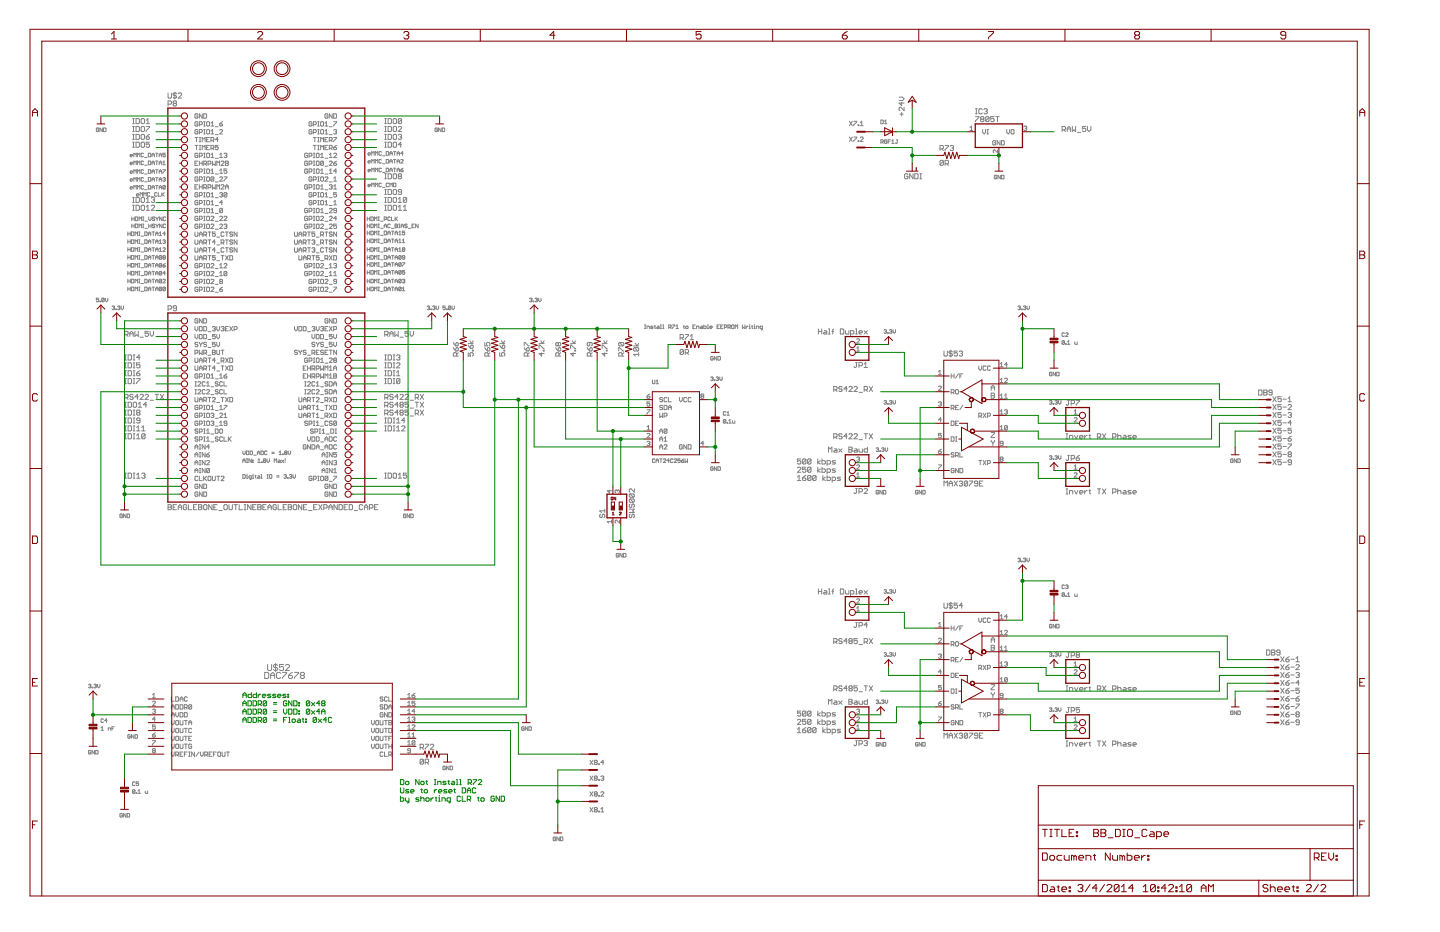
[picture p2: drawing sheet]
<svg xmlns="http://www.w3.org/2000/svg" width="432mm" height="279mm" viewBox="0 0 432 279" stroke-linecap="round" stroke-linejoin="round" font-family="sans-serif">
<g fill="none" stroke="#808080" stroke-width=".3">
<path d="M29.6 38.5l-.2-.1-.5 .1 .2 1 .5-.2v-.4h-.3M30.7 38.4v1.1l-.7-1.1v1.1M31.1 38.4l.7 .1-.2 1h-.5zM39.8 39.4h.5M39.8 37.1h.5M39.8 35.6h.5M39.8 37.9h.5M40 35.6v1.5M40 37.9v1.5M40.8 37.9h.8l.2 .3v1l-.2 .2h-.8zM40.8 35.6h.8l.2 .2v1l-.2 .3h-.8zM42.6 35.6h.5l.2 .2v1l-.2 .3h-.5l-.3-.3v-1z"/>
<path d="M42.6 37.9h.5l.2 .3v1l-.2 .2h-.5l-.3-.2v-1zM43.8 37.9h1l-1 1.5M43.8 37.1h1M43.8 36.1l.5-.5v1.5M50.4 27.9v1.2l.3 .3h.5l.2-.3v-1.2M50.4 31.2h.8l.2-.2v-.5l-.2-.3h-.8v1.5M52.2 31l-.3-.3 .3-.5h.5l.2 .3-.2 .5M52.2 31l-.3 .2 .3 .5h.5l.2-.2-.2-.5M52.2 31h.5M52.4 27.6v2M52.9 28.1l-.2-.2h-.5l-.3 .5 .3 .2h.5l.2 .5-.2 .3h-.5l-.3-.3M53.4 28.1l.3-.2h.5l.3 .2v.3l-1.1 1h1.1"/>
<path d="M59.3 39.1l-.2-.3-.6 .3v.8l.2 .3 .6-.3v-.4h-.4M59.3 34.3l-.2-.2-.6 .2v.9l.2 .2 .6-.2v-.4h-.4M59.3 36.7l-.2-.2-.6 .2v.9l.2 .2 .6-.2v-.5h-.4M59.8 37.4h.6l.2-.7-.2-.2h-.6v1.3M59.8 39.7h.6l.2-.2-.2-.7h-.6v1.4M60.6 34.1v1.3l-.8-1.3v1.3M61.1 34.1h.6l.3 .2v.9l-.3 .2h-.6zM61.1 36.5h.4M61.1 37.8h.4M61.1 38.8h.4M61.3 36.5v1.3M61.3 38.8v1.4"/>
<path d="M62.2 38.8l.6 .3v.8l-.2 .3-.6-.3v-.8zM62.2 36.5l.6 .2v.9l-.2 .2-.6-.2v-.9zM63.2 36.9l.5-.4v1.3M63.2 39.3l.5-.5v1.4M63.2 37.8h.9M64.6 38h.8M65.9 39.1l.2-.3 .6 .3-.8 1.1h.8M65.9 37.1h.6l.2 .5-.6 .2zM66.7 36.5l-.8 .6M93.5 36.7l-.2-.2-.6 .2v.9l.2 .2 .6-.2v-.5h-.4M93.5 39.1l-.2-.3-.6 .3v.8l.2 .3 .6-.3v-.4h-.4M94 37.4h.6l.2-.3-.2-.6h-.6v1.3"/>
<path d="M94 39.7h.6l.2-.2-.2-.7h-.6v1.4M95.3 36.5h.4M95.3 37.8h.4M95.3 38.8h.4M95.5 36.5v1.3M95.5 38.8v1.4M96.1 36.7l.3-.2 .6 .2v.9l-.2 .2-.7-.2zM96.4 38.8l.6 .3v.8l-.2 .3-.7-.3v-.8zM97.5 36.9l.4-.4v1.3M97.5 39.3l.4-.5v1.4M97.5 37.8h.8M98.3 34.3l-.2-.2-.6 .2v.9l.6 .2 .2-.6h-.4"/>
<path d="M98.7 38h.9M99.6 34.1v1.3l-.9-1.3v1.3M100.1 34.1h.6l.2 .2v.9l-.2 .2h-.6zM100.1 36.5h.8l-.8 1.3M100.1 39.1l.6-.3 .2 .3-.2 .4M100.5 39.5h.2M100.7 39.5l.2 .2-.2 .5-.6-.3M115.4 39.4h.5M115.4 37.1h.5M115.4 35.6h.5M115.4 37.9h.5M115.6 35.6v1.5"/>
<path d="M115.6 37.9v1.5M116.4 35.6h.7l.3 .2v1l-.3 .3h-.7zM116.4 37.9h.7l.3 .3v1l-.3 .2h-.7zM117.9 38.2l.3-.3h.5l.2 .3v1l-.2 .2h-.5l-.3-.2zM117.9 35.8l.3-.2h.5l.2 .2v1l-.2 .3h-.5l-.3-.3zM119.4 38.2l.3-.3h.5l.2 .3v.2l-1 1h1M120.4 35.8l-.2-.2h-.5l-.3 .2v1M120.4 35.8v1l-.2 .3h-.5l-.3-.3M120.4 35.8l-1 1M131.2 38.5l-.2-.1-.5 .1v.8l.5 .2 .2-.6h-.4M132.3 38.4v1.1l-.8-1.1v1.1M132.6 38.4l.7 .1-.1 1h-.6z"/>
<path d="M254.7 36.4l.9 1.3M255.6 36.4l-.9 1.3M256 36.4h.9l-.9 1.3M257.3 37.4h.2v.3h-.2zM258 37.7h.8M258 36.8l.4-.4v1.3M264.1 36l.8 .2-.2 .9h-.6zM265.2 36.4l.4-.4v1.1M265.2 37.1h.8M269.6 29.1h1l.5 .5-.5 .5h-1M269.9 34.2h.9M270.4 30.6v1.1l-.8-.8h1.5"/>
<path d="M270.4 33.7v1M271.1 32.2v1l-1-1-.5 .2v.5l.3 .3M290.9 38.2l.4-.4v1.3M290.9 39.1h.8M292.5 35h1l-1 1.5M292.5 34.1h.5M292.5 32.6h.5M292.8 32.6v1.5M294.3 35.7l-.3-.2 .3-.5h.5l.2 .2-.2 .5M294.3 35.7l-.3 .3 .3 .5h.5l.2-.3-.2-.5M294.3 35.7h.5M294.5 32.9l-.2-.3h-.5l-.3 .3v1l.3 .2h.5l.2-.2"/>
<path d="M294.7 38.8v.9l.4 .5 .4-.5v-.9M295 32.9l.3-.3h.5l.3 .3-.3 .5M295.6 33.4h.2M295.8 33.4l.3 .2-.3 .5h-.5l-.3-.2M296 38.8h.4M296.2 38.8v1.4M296.6 35.2l-.3-.2h-.5l-.2 .2v1M296.6 35.2v1l-.3 .3h-.5l-.2-.3M296.6 35.2l-1 1M298.1 35h-1v.7l.5-.2 .5 .2v.5l-.3 .3h-.5l-.2-.3M298.6 35h1M299.1 35v1.5"/>
<path d="M301.9 38.8v.9l.4 .5 .4-.5v-.9M303.4 38.8l.7 .3v.8l-.3 .3-.6-.3v-.8zM307 38l.7-.2 .2 .2-.2 .5M307.4 38.5h.3M307.7 38.5l.2 .2-.2 .4-.7-.2M318.5 38.9h.8l.2-.2-.2-.8h-.8v1.5M319 38.9l.5 .5M320 39.4v-1l.5-.5 .5 .5v1M320 38.7h1M321.5 37.9v1.5l.5-.5 .5 .5v-1.5M323.1 39.7h1M325.6 37.9h-1v.8l.5-.3 .5 .3v.5l-.3 .2h-.5l-.2-.2"/>
<path d="M326.1 37.9v1l.5 .5 .5-.5v-1M39 46.7h.8l-.2-.4-.6 .2v.3l.6 .2M39 49h.8l-.2-.4-.6 .2v.4l.6 .2M39 51.6h.8l-.2-.4-.6 .2v.4l.6 .2M39 54h.8l-.2-.4-.6 .2v.3l.6 .2M39 56.3h.8l-.2-.3-.6 .2v.3l.6 .2M39.8 42.6h.5M39.8 44.2h.5M39.8 59.2h.5M39.8 41.8h.5M39.8 40.3h.5M40 40.3v1.5"/>
<path d="M40 42.6v1.6M40 59.2v1.5M40.1 47v-1.1l.4 .4 .4-.4v1.1M40.1 49.4v-1.1l.4 .3 .4-.3v1.1M40.1 52v-1.1l.4 .3 .4-.3v1.1M40.1 54.3v-1l.4 .3 .4-.3v1M40.1 56.7v-1.1l.4 .4 .4-.4v1.1M40.8 42.6h.8l.2 .3v1l-.2 .3h-.8zM40.8 40.3h.8l.2 .2v1l-.2 .3h-.8zM40.8 59.2h.8l.2 .2v1l-.2 .3h-.8zM40.9 58.5h.8l-.2-.4-.6 .2 .2 .5h.4M41.2 47v-1.1l.4 .4 .3-.4v1.1"/>
<path d="M41.2 49.4v-1.1l.4 .3 .3-.3v1.1M41.2 52v-1.1l.4 .3 .3-.3v1.1M41.2 54.3v-1l.4 .3 .3-.3v1M41.2 56.7v-1.1l.4 .4 .3-.4v1.1M42 58.8v-1.1l.4 .4 .3-.4v1.1M42.3 59.4l.3-.2 .7 .2v1l-.2 .3h-.5l-.3-.3zM42.6 40.3h.5l.2 .2v1l-.2 .3h-.5l-.3-.3v-1zM42.6 42.6h.5l.2 .3v1l-.2 .3h-.5l-.3-.3v-1zM43 46.1l-.2-.2-.5 .2 .2 .9 .5-.2M43 48.5l-.2-.2-.5 .2 .2 .9 .5-.2M43 51.1l-.2-.2-.5 .2v.7l.2 .2 .5-.2M43 53.4l-.2-.1-.5 .1 .2 .9 .5-.2"/>
<path d="M43 55.8l-.2-.2-.5 .2v.7l.2 .2 .5-.2M43.1 58.8v-1.1l.4 .4 .3-.4v1.1M43.4 47.2h.7M43.4 49.6h.7M43.4 52.2h.7M43.4 54.5h.7M43.4 56.9h.7M43.8 41h.8l.2 .5-.2 .3h-.5l-.3-.3zM43.8 59.7l.5-.5v1.5M44.5 45.9l.7 .2-.2 .9h-.5zM44.5 48.3l.7 .2-.2 .9h-.5zM44.5 50.9l.7 .2v.7l-.2 .2h-.5z"/>
<path d="M44.5 53.3l.7 .1-.2 .9h-.5zM44.5 55.6l.7 .2v.7l-.2 .2h-.5zM44.8 42.6h-1v.8l.5-.3 .5 .3-.2 .8h-.5l-.3-.3M44.8 40.3l-1 .7M44.9 57.9l-.2-.2-.5 .2 .2 .9 .5-.2M45.3 59h.7M45.4 59.4l.7-.2 .3 .2-.3 .5M45.6 47v-.7l.3-.4 .4 .4v.7M45.6 49.4v-.8l.3-.3 .4 .3v.8M45.6 52v-.8l.3-.3 .4 .3v.8M45.6 54.3v-.7l.3-.3 .4 .3v.7M45.6 56.7v-.7l.3-.4 .4 .4v.7"/>
<path d="M45.6 46.5h.7M45.6 48.8h.7M45.6 51.4h.7M45.6 53.8h.7M45.6 56.2h.7M45.9 59.9h.2M46.1 59.9l.3 .3-.3 .5h-.5l-.2-.3M46.7 45.9h.7M46.7 48.3h.7M46.7 50.9h.7M46.7 53.3h.7M46.7 55.6h.7"/>
<path d="M47 45.9v1.1M47 48.3v1.1M47 50.9v1.1M47 53.3v1M47 55.6v1.1M47.1 57.9l-.2-.2-.5 .2 .1 .9 .6-.2M47.5 57.7v1.1h.7M47.7 47v-.7l.4-.4 .4 .4v.7M47.7 49.4v-.8l.4-.3 .4 .3v.8M47.7 52v-.8l.4-.3 .4 .3v.8M47.7 54.3v-.7l.4-.3 .4 .3v.7M47.7 56.7v-.7l.4-.4 .4 .4v.7"/>
<path d="M47.7 46.5h.8M47.7 48.8h.8M47.7 51.4h.8M47.7 53.8h.8M47.7 56.2h.8M48.5 57.7v1.1M48.7 58.3l.6 .5M48.8 50.9h.8l-.8 1.1M48.8 53.4l.6-.1 .2 .1-.2 .4M48.8 49.4h.8M48.8 48.6l.4-.3v1.1M49.2 53.8h.2"/>
<path d="M49.3 57.7l-.8 .8M49.4 53.8l.2 .2-.2 .3-.6-.2M49.6 45.9h-.8v.6l.4-.2 .4 .2-.2 .5-.6-.2M49.6 55.8v.7l-.2 .2-.6-.2M49.6 55.8l-.6-.2-.2 .9M49.6 55.8l-.8 .7M58.5 56h.4M58.5 41.2h.8M58.5 43.6h.8M58.5 48.9h.4M58.9 41.2v1.3M58.9 43.6v1.3"/>
<path d="M59.3 50.9l-.2-.2-.6 .2v.9l.2 .2 .6-.2v-.5h-.4M59.3 46.1l-.2-.2-.6 .2v.9l.2 .2 .6-.2v-.4h-.4M59.3 48.3h-.8v1.3h.8M59.3 53.2l-.2-.2-.6 .2v.9l.2 .2 .6-.2v-.4h-.4M59.3 55.4h-.8v1.3h.8M59.3 58l-.2-.3-.6 .3v.8l.2 .2 .6-.2v-.4h-.4M59.8 46.8h.6l.2-.7-.2-.2h-.6v1.3M59.8 51.5h.6l.2-.2-.2-.6h-.6v1.3M59.8 56h.8M59.8 58.6h.6l.2-.6-.2-.3h-.6v1.3M59.8 48.3v1.3M59.8 53.9h.6l.2-.7-.2-.2h-.6v1.3"/>
<path d="M59.8 55.4v1.3M59.8 41.2h.4M59.8 42.5h.4M59.8 43.6h.4M59.8 44.9h.4M59.8 48.9h.8M60 41.2v1.3M60 43.6v1.3M60.6 42.5v-1.3l.5 .4 .4-.4v1.3M60.6 44.9v-1.3l.5 .4 .4-.4v1.3M60.6 48.3v1.3M60.6 55.4v1.3"/>
<path d="M61.1 45.9h.4M61.1 47.2h.4M61.1 49.2h.6l.3-.7-.3-.2h-.6v1.3M61.1 52h.4M61.1 54.3h.4M61.1 57.7h.4M61.1 59h.4M61.1 56.2h.6l.3-.6-.3-.2h-.6v1.3M61.1 40.2h.4M61.1 50.7h.4M61.1 53h.4M61.3 45.9v1.3"/>
<path d="M61.3 50.7v1.3M61.3 53v1.3M61.3 57.7v1.3M61.5 49.2l.5 .4M61.5 56.2l.5 .5M62 58l.2-.3 .6 .3v.8l-.2 .2-.6-.2zM62 53.2l.2-.2 .6 .2v.9l-.2 .2-.6-.2zM62 41.9h.4M62 44.2h.4M62.2 45.9l.6 .2v.9l-.2 .2-.6-.2v-.9zM62.2 50.7l.6 .2v.9l-.2 .2-.6-.2v-.9zM62.4 56.2h.6l.2-.2-.2-.6h-.6v1.3"/>
<path d="M62.4 49.2h.6l.2-.7-.2-.2h-.6v1.3M62.8 41.2h-.8v1.3h.8M62.8 43.6h-.8v1.3h.8M63.2 46.4l.5-.5v1.3M63.2 47.2h.9M63.2 52h.9M63.2 42.1h.7l.2-.7-.2-.2h-.7v1.3M63.2 59h.9M63.2 44.4h.7l.2-.6-.2-.2h-.7v1.3M63.2 51.1l.5-.4v1.3M63.2 58.2l.5-.5v1.3M63.2 40.2h.9"/>
<path d="M63.7 48.3v1.3l.4-.4 .5 .4v-1.3M63.7 55.4v1.3l.4-.5 .5 .5v-1.3M63.7 42.1l.4 .4M63.7 44.4l.4 .5M64.1 53.2v.9l-.2 .2-.7-.2M64.1 53.2l-.2-.2-.7 .2v.9M64.1 53.2l-.9 .9M64.6 52.2h.8M64.6 40.4h.8M64.6 47.5h.8M64.6 54.5h.8M64.6 59.3h.8"/>
<path d="M65 49.6v-1.3l.4 .4 .4-.4v1.3M65 56.7v-1.3l.4 .4 .4-.4v1.3M65.4 43.6h-.8v.6l.4-.2 .4 .2-.2 .7-.6-.2M65.4 41.9h-.8l.6-.7v1.3M65.9 53.2l.2-.2 .6 .2-.8 1.1h.8M65.9 58l.6-.3 .2 .3-.2 .4M65.9 47.2h.8M65.9 52h.8M65.9 46.4l.4-.5v1.3M65.9 51.1l.4-.4v1.3M66.3 48.5l.2-.2 .7 .2-.9 1.1h.9M66.3 55.6l.2-.2 .7 .2-.9 1.1h.9"/>
<path d="M66.3 58.4h.2M66.5 58.4l.2 .2-.2 .4-.6-.2M67.2 53h.8l-.8 1.3M67.2 46.1l.6-.2 .2 .2-.2 .5M67.6 48.3h.7l.2 .2-.2 .4 .2 .5-.2 .2h-.7zM67.6 46.6h.2M67.6 56h.9M67.6 56.7v-.9l.4-.4 .5 .4v.9M67.6 48.9h.7M67.8 46.6l.2 .2-.2 .4-.6-.2M68 50.7h-.8v.6l.6-.2 .2 .7-.2 .2-.6-.2M68 58l-.2-.3-.6 .3v.8"/>
<path d="M68 58v.8l-.2 .2-.6-.2M68 58l-.8 .8M92.2 55.6l-.2-.2-.6 .2v.9l.2 .2 .6-.2v-.5h-.4M92.2 46.1l-.2-.2-.6 .2v.9l.2 .2 .6-.2v-.4h-.4M92.2 48.5l-.2-.2-.6 .2v.9l.2 .2 .6-.2v-.5h-.4M92.2 50.9l-.2-.2-.6 .2v.9l.2 .2 .6-.2v-.5h-.4M92.7 56.2h.6l.2-.6-.2-.2h-.6v1.3M92.7 46.8h.6l.2-.7-.2-.2h-.6v1.3M92.7 49.2h.6l.2-.7-.2-.2h-.6v1.3M92.7 51.5h.6l.2-.6-.2-.2h-.6v1.3M93.5 53.2l-.2-.2-.6 .2v.9l.2 .2 .6-.2v-.4h-.4M93.5 58l-.2-.3-.6 .3v.8l.2 .2 .6-.2v-.4h-.4"/>
<path d="M94 58.6h.6l.2-.2-.2-.7h-.6v1.3M94 45.9h.4M94 47.2h.4M94 48.3h.4M94 52h.4M94 56.7h.4M94 49.6h.4M94 53.9h.6l.2-.2-.2-.7h-.6v1.3M94 41.2h.8M94 43.6h.8M94 50.7h.4M94 55.4h.4"/>
<path d="M94.2 45.9v1.3M94.2 48.3v1.3M94.2 50.7v1.3M94.2 55.4v1.3M94.4 41.2v1.3M94.4 43.6v1.3M95.1 45.9l.6 .2v.9l-.2 .2-.7-.2v-.9zM95.1 48.3l.6 .2v.9l-.2 .2-.7-.2v-.9zM95.1 50.7l.6 .2v.9l-.2 .2-.7-.2v-.9zM95.1 55.4l.6 .2v.9l-.2 .2-.7-.2v-.9zM95.3 54.3h.4M95.3 57.7h.4"/>
<path d="M95.3 59h.4M95.3 40.2h.4M95.3 41.2h.4M95.3 42.5h.4M95.3 43.6h.4M95.3 44.9h.4M95.3 53h.4M95.5 41.2v1.3M95.5 43.6v1.3M95.5 53v1.3M95.5 57.7v1.3M96.1 47.2h.9"/>
<path d="M96.1 52h.9M96.1 53.2l.3-.2 .6 .2v.9l-.2 .2-.7-.2zM96.1 56.7h.9M96.1 58l.3-.3 .6 .3v.8l-.2 .2-.7-.2zM96.1 42.5v-1.3l.5 .4 .4-.4v1.3M96.1 44.9v-1.3l.5 .4 .4-.4v1.3M96.1 46.4l.5-.5v1.3M96.1 51.1l.5-.4v1.3M96.1 55.8l.5-.4v1.3M97 48.5l-.2-.2-.7 .2v.9M97 48.5v.9l-.2 .2-.7-.2M97 48.5l-.9 .9"/>
<path d="M97.5 53.2l.2-.2 .6 .2-.8 1.1h.8M97.5 52.2h.8M97.5 56.9h.8M97.5 59h.8M97.5 58.2l.4-.5v1.3M97.5 40.2h.8M97.5 41.9h.4M97.5 44.2h.4M97.5 47.5h.8M97.5 49.8h.8M98.3 41.2h-.8v1.3h.8M98.3 43.6h-.8v1.3h.8"/>
<path d="M98.7 47.2h.9M98.7 48.5l.3-.2 .6 .2-.9 1.1h.9M98.7 52h.9M98.7 42.1h.7l.2-.7-.2-.2h-.7v1.3M98.7 44.4h.7l.2-.6-.2-.2h-.7v1.3M98.7 55.6l.7-.2 .2 .2-.2 .4M98.7 46.4l.5-.5v1.3M98.7 51.1l.5-.4v1.3M98.7 40.4h.9M98.7 54.5h.9M98.7 59.3h.9M99.2 44.4l.4 .5"/>
<path d="M99.2 56h.2M99.2 42.1l.4 .4M99.4 56l.2 .2-.2 .5-.7-.2M100.1 46.1l.2-.2 .6 .2-.8 1.1h.8M100.1 54.3h.8M100.1 56.7h.8M100.1 48.9h.6l.2 .5-.6 .2zM100.1 41.2h.8l-.8 1.3M100.1 44.2h.6l.2 .5-.6 .2zM100.1 53.4l.4-.4v1.3M100.1 55.8l.4-.4v1.3M100.9 51.3h-.8l.6-.6v1.3"/>
<path d="M100.9 57.7h-.8v.7l.4-.2 .4 .2-.2 .6-.6-.2M100.9 43.6l-.8 .6M100.9 48.3l-.8 .6M110.4 46.2h.7l-.2-.4-.5 .2 .2 .5h.3M110.4 48.5h.7l-.2-.3-.5 .2v.3l.5 .2M110.4 51.1h.7l-.2-.3-.5 .1 .2 .6h.3M110.4 55.6h.7l-.2-.3-.5 .1v.4l.5 .2M111.5 46.5v-1.1l.3 .4 .4-.4v1.1M111.5 48.9v-1.1l.3 .4 .4-.4v1.1M111.5 51.5v-1.1l.3 .4 .4-.4v1.1M111.5 56v-1.1l.3 .4 .4-.4v1.1M112.5 46.5v-1.1l.4 .4 .4-.4v1.1"/>
<path d="M112.5 48.9v-1.1l.4 .4 .4-.4v1.1M112.5 51.5v-1.1l.4 .4 .4-.4v1.1M112.5 56v-1.1l.4 .4 .4-.4v1.1M114.4 45.6l-.2-.2-.6 .2 .2 .9 .6-.1M114.4 48l-.2-.2-.6 .2v.7l.2 .2 .6-.2M114.4 50.6l-.2-.2-.6 .2 .2 .9 .6-.2M114.4 55.1l-.2-.2-.6 .2 .2 .9 .6-.2M114.7 46.7h.7M114.7 49.1h.7M114.7 51.7h.7M114.7 56.2h.7M115.4 53.6h.5"/>
<path d="M115.4 42.6h.5M115.4 52.1h.5M115.4 44.2h.5M115.4 59.2h.5M115.4 41.8h.5M115.4 40.3h.5M115.4 58.3h.5M115.4 56.8h.5M115.6 40.3v1.5M115.6 42.6v1.6M115.6 52.1v1.5M115.6 56.8v1.5"/>
<path d="M115.6 59.2v1.5M115.8 45.4l.7 .2-.1 .9h-.6zM115.8 47.8l.7 .2v.7l-.1 .2h-.6zM115.8 50.4l.7 .2-.1 .9h-.6zM116.4 40.3h.7l.3 .2v1l-.3 .3h-.7zM116.4 42.6h.7l.3 .3v1l-.3 .3h-.7zM116.4 52.1h.7l.3 .2v1l-.3 .3h-.7zM116.4 56.8h.7l.3 .3v1l-.3 .2h-.7zM116.4 59.2h.7l.3 .2v1l-.3 .3h-.7zM116.5 55.1l-.1-.2-.6 .2 .2 .9 .5-.2M116.9 46.5v-.7l.4-.4 .3 .4v.7M116.9 48.9v-.7l.4-.4 .3 .4v.7"/>
<path d="M116.9 51.5v-.7l.4-.4 .3 .4v.7M116.9 56v-1.1l.4 .4 .3-.4v1.1M116.9 46h.7M116.9 48.4h.7M116.9 50.9h.7M117.9 42.9l.3-.3h.5l.2 .3v1l-.2 .3h-.5l-.3-.3zM117.9 52.3l.3-.2h.5l.2 .2v1l-.2 .3h-.5l-.3-.3zM117.9 59.4l.3-.2h.5l.2 .2v1l-.2 .3h-.5l-.3-.3zM118 45.4h.7M118 54.9l.7 .2-.2 .9h-.5zM118 47.8h.7M118 50.4h.7"/>
<path d="M118.2 40.3h.5l.2 .2v1l-.2 .3h-.5l-.3-.3v-1zM118.2 56.8h.5l.2 .3v1l-.2 .2-.8-.2v-1zM118.3 45.4v1.1M118.3 47.8v1.1M118.3 50.4v1.1M119.1 46h.7M119.1 46.5v-.7l.3-.4 .4 .4v.7M119.1 48.9v-.7l.3-.4 .4 .4v.7M119.1 51.5v-.7l.3-.4 .4 .4v.7M119.1 48.4h.7M119.1 50.9h.7M119.4 59.7l.5-.5v1.5"/>
<path d="M119.4 40.5l.3-.2h.5l.2 .2-.2 .5M119.7 52.9l-.3 .2 .3 .5h.5l.2-.3-.2-.4M119.7 52.9l-.3-.3 .3-.5h.5l.2 .2-.2 .6M119.7 52.9h.5M119.9 41h.3M120.2 48l.1-.2 .6 .2-.7 .9h.7M120.2 50.9h.5l.2 .4-.6 .2zM120.2 41l.2 .3-.2 .5h-.5l-.3-.3M120.4 43.4h-1l.8-.8v1.6M120.4 57.6h-.7l-.3-.3 .3-.5h.5l.2 .3v1l-.2 .2-.8-.2M120.9 46h-.7l.5-.6v1.1M120.9 50.4l-.7 .5"/>
<path d="M121.9 59.4v1l-.2 .3h-.5l-.3-.3M121.9 59.4l-.2-.2-.8 .2v1M121.9 59.4l-1 1M254.7 41.1l.9 1.3M255.6 41.1l-.9 1.3M256 41.1h.9l-.9 1.3M257.3 42.2l.2 .2zM258 41.3l.2-.2 .6 .2-.8 1.1h.8M264.1 42.6h.6l.2-.5-.8-.2v1.1M264.5 42.6l.4 .4M266 42.1l-.2-.2-.6 .2v.7l.2 .2 .6-.2v-.3h-.4M266.3 42.5h.4"/>
<path d="M267 41.9h-.7v1.1M267.4 43h.7M267.4 42.3l.4-.4v1.1M268.9 41.9h.3M269 41.9v.9l-.1 .2-.4-.2M272.3 52.3l-.3-.2h-.5l-.2 .2v1l.2 .3h.5l.3-.3v-.4h-.5M273.8 52.1v1.5l-1-1.5v1.5M274.3 52.1h.8l.2 .2v1l-.2 .3h-.8zM275.8 53.6h.5M275.8 52.1h.5M276.1 52.1v1.5M281.9 44.6h.7l.3-.2v-.5l-.3-.3h-.7v1.5"/>
<path d="M282.4 44.6l.5 .5M282.9 48.3l-1 1M282.9 48.3l-.3-.2h-.5l-.2 .2v1M282.9 48.3v1l-.3 .3h-.5l-.2-.3M283.4 49.1h.8l.2-.3v-.5l-.2-.2h-.8v1.5M283.4 43.6h1l-1 1.5M283.9 49.1l.5 .5M284.9 43.9l.3-.3h.5l.2 .3-.2 .5M285.4 44.4h.3M285.7 44.4l.2 .2-.2 .5h-.5l-.3-.2M296 40.2h.4M298.6 42.4l-.3-.2-.6 .2v.8l.2 .3 .7-.3v-.4h-.5"/>
<path d="M298.9 52.7l-.2-.2-.5 .2v.7l.5 .2 .2-.5h-.4M299.1 44.9v.9l-.8-.9-.5 .2 .2 .7M299.9 42.2v1.3l-.9-1.3v1.3M300 52.5v1.1l-.8-1.1v1.1M300.3 42.2h.6l.3 .2v.8l-.3 .3h-.6zM300.3 52.5l.8 .2v.7l-.2 .2h-.6zM38.3 69.5v1.1M38.3 71.9v1.1M38.3 74.3v1.1M38.3 76.6v1.1M38.3 79v1.1M38.3 70.1h.8"/>
<path d="M38.3 72.5h.8M38.3 74.8h.8M38.3 77.2h.8M38.3 79.5h.8M39.1 69.5v1.1M39.1 71.9v1.1M39.1 74.3v1.1M39.1 76.6v1.1M39.1 79v1.1M39.4 69.5l.8 .2-.2 .9h-.6zM39.4 71.9l.8 .2v.7l-.2 .2h-.6zM39.4 74.3l.8 .1-.2 1h-.6z"/>
<path d="M39.4 76.6l.8 .2-.2 .9h-.6zM39.4 79l.8 .2v.7l-.2 .2h-.6zM39.5 65v1.1M39.5 67.2v1.1M39.5 65.6h.7M39.5 67.7h.7M39.8 60.7h.5M39.8 63.1h.5M39.8 61.5h.5M40 61.5v1.6M40.2 65v1.1M40.2 67.2v1.1"/>
<path d="M40.5 70.6v-1.1l.4 .4 .3-.4v1.1M40.5 73v-1.1l.4 .4 .3-.4v1.1M40.5 75.4v-1.1l.4 .3 .3-.3v1.1M40.5 77.7v-1.1l.4 .4 .3-.4v1.1M40.6 65l.7 .2-.2 .9h-.5zM40.6 67.2l.7 .2-.2 .9h-.5zM40.8 61.5h.8l.2 .3v1l-.2 .3h-.8zM41.6 70.6h.4M41.6 69.5h.4M41.6 73h.4M41.6 71.9h.4M41.6 75.4h.4"/>
<path d="M41.6 74.3h.4M41.6 77.7h.4M41.6 76.6h.4M41.6 79h.4M41.7 66.1v-1.1l.4 .4 .3-.4v1.1M41.7 68.3v-1.1l.4 .3 .3-.3v1.1M41.8 69.5v1.1M41.8 71.9v1.1M41.8 74.3v1.1M41.8 76.6v1.1M41.8 79v1.1M42.3 70.8h.8"/>
<path d="M42.3 73.2h.8M42.3 75.5h.8M42.3 77.9h.8M42.6 61.5h.5l.2 .3v1l-.2 .3h-.5l-.3-.3v-1zM42.8 66.1h.3M42.8 65h.3M42.8 68.3h.3M42.8 67.2h.3M42.9 65v1.1M42.9 67.2v1.1M43.4 69.5l.7 .2-.2 .9h-.5zM43.4 71.9l.7 .2v.7l-.2 .2h-.5z"/>
<path d="M43.4 74.3l.7 .1-.2 1h-.5zM43.4 76.6l.7 .2-.2 .9h-.5zM43.4 79l.7 .2v.7l-.2 .2h-.5zM43.5 66.3h.7M43.5 68.5h.7M43.8 60.7h1M43.8 62l.5-.5v1.6M43.8 63.1h1M44.5 70.1h.7M44.5 70.6v-.7l.4-.4 .3 .4v.7M44.5 73v-.7l.4-.4 .3 .4v.7M44.5 75.4v-.8l.4-.3 .3 .3v.8"/>
<path d="M44.5 77.7v-.7l.4-.4 .3 .4v.7M44.5 72.5h.7M44.5 74.8h.7M44.5 77.2h.7M44.5 79.5h.7M44.6 65v.8l.4 .3 .3-.3v-.8M44.6 67.2v1.1M44.6 67.7h.7M45.3 67.2v1.1M45.4 61.8l.2-.3h.5l.3 .3v.2l-1 1.1h1M45.6 69.5h.7M45.6 71.9h.7"/>
<path d="M45.6 74.3h.7M45.6 76.6h.7M45.6 79h.7M46 69.5v1.1M46 71.9v1.1M46 74.3v1.1M46 76.6v1.1M46 79v1.1M46.4 65.2l-.6-.2-.1 .4 .5 .2 .2 .4-.2 .1-.5-.1M46.4 67.4l-.2-.2-.5 .2 .1 .3 .6 .2-.2 .4-.5-.2M46.7 70.1h.7M46.7 70.6v-.7l.3-.4 .4 .4v.7"/>
<path d="M46.7 73v-.7l.3-.4 .4 .4v.7M46.7 75.4v-.8l.3-.3 .4 .3v.8M46.7 77.7v-.7l.3-.4 .4 .4v.7M46.7 72.5h.7M46.7 74.8h.7M46.7 77.2h.7M46.7 79.5h.7M46.8 65l.3 .6M46.8 67.2l.3 .5M47.1 65.6v.5M47.1 67.7v.6M47.5 65l-.4 .6"/>
<path d="M47.5 67.2l-.4 .5M47.8 70.6h.7M47.8 69.9l.3-.4v1.1M47.8 72.3l.3-.4v1.1M47.8 74.6l.3-.3v1.1M47.8 73h.7M47.8 75.4h.7M48.5 76.8l-.2 .9-.5-.2M48.5 76.8l-.2-.2-.5 .2v.7M48.5 79.2l-.2-.2-.5 .2v.7M48.5 79.2v.7l-.2 .2-.5-.2M48.5 76.8l-.7 .7"/>
<path d="M48.5 79.2l-.7 .7M48.6 65v1.1l-.7-1.1v1.1M48.6 67.2v1.1l-.7-1.1v1.1M48.9 72.1l.5-.2 .2 .2-.2 .4M48.9 74.4l.1-.1 .6 .1-.7 1h.7M48.9 79.5h.5l.2 .4-.6 .2zM49 77.2l-.1-.2 .1-.4 .6 .2-.2 .4M49 77.2l-.1 .1 .1 .4 .6-.2-.2-.3M49 77.2h.4M49.2 72.5h.2M49.4 72.5l.2 .1-.2 .4-.5-.2M49.6 70.1h-.7l.5-.6v1.1"/>
<path d="M49.6 79l-.7 .5M49.7 65.2l-.2-.2-.6 .2v.8l.2 .1 .6-.1M49.7 67.4l-.2-.2-.6 .2v.7l.2 .2 .6-.2M58.5 74.3v1.1l.2 .2 .6-.2v-1.1M58.5 69.6v1l.2 .2 .6-.2v-1M58.5 71.9v1.1l.2 .2 .6-.2v-1.1M58.5 76.6v1.1l.2 .2 .6-.2v-1.1M59.3 65l-.2-.2-.6 .2v.9l.2 .2 .6-.2v-.4h-.4M59.3 67.4l-.2-.2-.6 .2v.9l.2 .2 .6-.2v-.5h-.4M59.3 79.2l-.2-.2-.6 .2v.9l.2 .2 .6-.2v-.4h-.4M59.3 62.7l-.2-.2-.6 .2v.8l.2 .3 .6-.3v-.4h-.4M59.3 60.3l-.2-.2-.6 .2v.9l.2 .2 .6-.2v-.5h-.4"/>
<path d="M59.8 68.1h.6l.2-.3-.2-.6h-.6v1.3M59.8 65.7h.6l.2-.7-.2-.2h-.6v1.3M59.8 79.9h.6l.2-.2-.2-.7h-.6v1.3M59.8 75.6v-.9l.4-.4 .4 .4v.9M59.8 61h.6l.2-.7-.2-.2h-.6v1.3M59.8 63.3h.6l.2-.6-.2-.2h-.6v1.3M59.8 70.8v-.8l.4-.4 .4 .4v.8M59.8 73.2v-.9l.4-.4 .4 .4v.9M59.8 77.9v-.8l.4-.5 .4 .5v.8M59.8 70.2h.8M59.8 72.6h.8M59.8 74.9h.8"/>
<path d="M59.8 77.3h.8M61.1 66.1h.4M61.1 67.2h.4M61.1 70.4h.6l.3-.6-.3-.2h-.6v1.2M61.1 72.8h.6l.3-.7-.3-.2h-.6v1.3M61.1 75.1h.6l.3-.6-.3-.2h-.6v1.3M61.1 77.5h.6l.3-.6-.3-.3h-.6v1.3M61.1 79h.4M61.1 60.1h.4M61.1 61.4h.4M61.1 62.5h.4M61.1 63.8h.4"/>
<path d="M61.1 64.8h.4M61.1 68.5h.4M61.3 60.1v1.3M61.3 62.5v1.3M61.3 64.8v1.3M61.3 67.2v1.3M61.3 79v1.3M61.5 70.4l.5 .4M61.5 72.8l.5 .4M61.5 75.1l.5 .5M61.5 77.5l.5 .4M62 65l.2-.2 .6 .2v.9l-.2 .2-.6-.2z"/>
<path d="M62 62.7l.2-.2 .6 .2v.8l-.2 .3-.6-.3zM62.2 67.2l.6 .2v.9l-.2 .2-.6-.2v-.9zM62.2 79l.6 .2v.9l-.2 .2-.6-.2v-.9zM62.2 60.1l.6 .2v.9l-.2 .2-.6-.2v-.9zM62.4 69.6h.8M62.4 71.9h.8M62.4 74.3h.8M62.4 76.6h.8M62.8 69.6v1.2M62.8 71.9v1.3M62.8 74.3v1.3M62.8 76.6v1.3"/>
<path d="M63.2 65l.3-.2 .6 .2-.9 1.1h.9M63.2 67.4l.3-.2 .6 .2-.9 1.1h.9M63.2 62.9l.5-.4v1.3M63.2 79.2l.3-.2 .6 .2-.9 1.1h.9M63.2 60.5l.5-.4v1.3M63.2 61.4h.9M63.2 63.8h.9M64.6 66.3h.8M64.6 69.6h-.9v.6l.4-.2 .5 .2-.3 .6-.6-.2M64.6 76.6h-.9v.7l.4-.2 .5 .2-.3 .6-.6-.2M64.6 72.6h-.9l.6-.7v1.3M64.6 74.9h-.9l.6-.6v1.3"/>
<path d="M64.6 61.6h.8M64.6 64h.8M64.6 68.7h.8M65 71.1h.8M65 73.4h.8M65 75.8h.8M65 78.1h.8M65.9 65l.2-.2 .6 .2-.8 1.1h.8M65.9 67.4l.2-.2 .6 .2-.8 1.1h.8M65.9 79.4l.4-.4v1.3M66.3 72.8h.7l.2-.7-.2-.2h-.7v1.3M66.3 76.6h.9"/>
<path d="M66.7 60.7h-.8l.6-.6v1.3M66.7 62.7l-.6-.2-.2 .2v.8M66.7 62.7v.8l-.2 .3-.6-.3M66.7 76.6v1.3M66.7 62.7l-.8 .8M66.7 72.8l.5 .4M67.2 65l.2-.2 .6 .2-.8 1.1h.8M67.2 67.4l.6-.2 .2 .2-.2 .4M67.2 69.8l-.2-.2-.7 .2v.8l.2 .2 .7-.2M67.2 74.5l-.2-.2-.7 .2v.9l.2 .2 .7-.2M67.2 79.2l.2-.2 .6 .2-.8 1.1h.8M67.6 69.6h.9"/>
<path d="M67.6 71.9h.9M67.6 74.3h.9M67.6 67.8h.2M67.6 76.6l.9 1.3M67.8 67.8l.2 .3-.2 .4-.6-.2M68 69.6v1.2M68 71.9v1.3M68 74.3v1.3M68.5 76.6l-.9 1.3M68.9 76.6h.7l.2 .3v.8l-.2 .2h-.7zM69.8 69.8l-.2-.2-.7 .2 .2 .4 .7 .2-.2 .4-.7-.2M69.8 72.1l-.2-.2-.7 .2 .2 .5 .7 .2-.2 .4-.7-.2"/>
<path d="M69.8 74.5l-.2-.2-.7 .2 .2 .4 .7 .2-.2 .5-.7-.2M71.1 69.6v1.2l-.9-1.2v1.2M71.1 71.9v1.3l-.9-1.3v1.3M71.1 74.3v1.3l-.9-1.3v1.3M88.3 74.3v1.1l.2 .2 .7-.2v-1.1M88.3 69.6v1l.2 .2 .7-.2v-1M88.3 71.9v1.1l.2 .2 .7-.2v-1.1M89.6 70.8v-.8l.4-.4 .5 .4v.8M89.6 73.2v-.9l.4-.4 .5 .4v.9M89.6 75.6v-.9l.4-.4 .5 .4v.9M89.6 76.6v1.1l.2 .2 .7-.2v-1.1M89.6 70.2h.9"/>
<path d="M89.6 72.6h.9M89.6 74.9h.9M90.9 70.4h.7l.2-.6-.2-.2h-.7v1.2M90.9 72.8h.7l.2-.7-.2-.2h-.7v1.3M90.9 75.1h.7l.2-.6-.2-.2h-.7v1.3M90.9 77.9v-.8l.5-.5 .4 .5v.8M90.9 77.3h.9M91.4 70.4l.4 .4M91.4 72.8l.4 .4M91.4 75.1l.4 .5M92.2 65l-.2-.2-.6 .2v.9l.2 .2 .6-.2v-.4h-.4M92.2 67.4l-.2-.2-.6 .2v.9l.2 .2 .6-.2v-.5h-.4"/>
<path d="M92.2 69.6h.9M92.2 71.9h.9M92.2 74.3h.9M92.2 77.5h.7l.2-.6-.2-.3h-.7v1.3M92.2 79.2l-.2-.2-.6 .2v.9l.2 .2 .6-.2v-.4h-.4M92.2 62.7l-.2-.2-.6 .2v.8l.2 .3 .6-.3v-.4h-.4M92.7 68.1h.6l.2-.7-.2-.2h-.6v1.3M92.7 79.9h.6l.2-.7-.2-.2h-.6v1.3M92.7 63.3h.6l.2-.6-.2-.2h-.6v1.3M92.7 65.7h.6l.2-.7-.2-.2h-.6v1.3M92.7 69.6v1.2M92.7 71.9v1.3"/>
<path d="M92.7 74.3v1.3M92.7 77.5l.4 .4M93.5 72.1l.7-.2 .2 .2-.2 .5M93.5 74.5l.7-.2 .2 .2-.2 .4M93.5 76.6h.9M93.5 60.3l-.2-.2-.6 .2v.9l.2 .2 .6-.2v-.5h-.4M94 66.1h.4M94 67.2h.4M94 79h.4M94 61h.6l.2-.3-.2-.6h-.6v1.3M94 76.6v1.3M94 62.5h.4"/>
<path d="M94 63.8h.4M94 64.8h.4M94 68.5h.4M94 72.6h.2M94 74.9h.2M94.2 74.9l.2 .2-.2 .5-.7-.2M94.2 72.6l.2 .2-.2 .4-.7-.2M94.2 62.5v1.3M94.2 64.8v1.3M94.2 67.2v1.3M94.2 79v1.3M94.4 69.6h-.9v.6l.5-.2 .4 .2-.2 .6-.7-.2"/>
<path d="M94.8 65l.3-.2 .6 .2v.9l-.2 .2-.7-.2zM94.8 71.1h.9M94.8 73.4h.9M94.8 75.8h.9M95.1 67.2l.6 .2v.9l-.2 .2-.7-.2v-.9zM95.1 79l.6 .2v.9l-.2 .2-.7-.2v-.9zM95.1 62.5l.6 .2v.8l-.2 .3-.7-.3v-.8zM95.3 60.1h.4M95.3 61.4h.4M95.5 60.1v1.3M95.7 76.6h-.9v.7l.7-.2 .2 .6-.2 .2-.7-.2M96.1 65l.3-.2 .6 .2-.9 1.1h.9"/>
<path d="M96.1 67.4l.3-.2 .6 .2-.9 1.1h.9M96.1 70.4h.7l.2-.6-.2-.2h-.7v1.2M96.1 72.8h.7l.2-.7-.2-.2h-.7v1.3M96.1 79.2l.3-.2 .6 .2-.9 1.1h.9M96.1 60.3l.3-.2 .6 .2v.9l-.2 .2-.7-.2zM96.1 62.9l.5-.4v1.3M96.1 63.8h.9M96.1 78.1h.9M96.6 70.4l.4 .4M96.6 72.8l.4 .4M97 74.5l-.2-.2-.7 .2v.9l.3 .2 .6-.2M97.5 66.3h.8"/>
<path d="M97.5 69.6h.8M97.5 71.9h.8M97.5 74.3h.8M97.5 77.5h.6l.2-.2-.2-.7h-.6v1.3M97.5 60.5l.4-.4v1.3M97.5 61.4h.8M97.5 64h.8M97.5 68.7h.8M97.9 69.6v1.2M97.9 71.9v1.3M97.9 74.3v1.3M97.9 77.5l.4 .4"/>
<path d="M98.7 65l.3-.2 .6 .2-.9 1.1h.9M98.7 67.4l.3-.2 .6 .2-.9 1.1h.9M98.7 62.7l.3-.2 .6 .2-.9 1.1h.9M98.7 79.4l.5-.4v1.3M98.7 61.6h.9M98.7 76.6l.9 1.3M99.6 69.8l-.2-.2-.7 .2 .3 .4 .6 .2-.2 .4-.7-.2M99.6 72.1l-.2-.2-.7 .2 .3 .5 .6 .2-.2 .4-.7-.2M99.6 74.5l-.2-.2-.7 .2 .3 .4 .6 .2-.2 .5-.7-.2M99.6 76.6l-.9 1.3M100.1 76.6h.6l.2 .3v.8l-.2 .2h-.6zM100.1 79.2l.6-.2 .2 .2-.2 .5"/>
<path d="M100.1 60.5l.4-.4v1.3M100.1 61.4h.8M100.5 79.7h.2M100.7 79.7l.2 .2-.2 .4-.6-.2M100.9 67.2h-.8v.6l.6-.2 .2 .7-.2 .2-.6-.2M100.9 63.1h-.6l-.2-.2 .2-.4 .6 .2v.8l-.2 .3-.6-.3M100.9 69.6v1.2l-.8-1.2v1.2M100.9 71.9v1.3l-.8-1.3v1.3M100.9 74.3v1.3l-.8-1.3v1.3M100.9 65.5h-.8l.6-.7v1.3M110.1 65.6h.8M110.1 65v1.1"/>
<path d="M110.1 67.2v1.1M110.1 69.3v1.1M110.1 71.7v1M110.1 74.3v1.1M110.1 76.6v1.1M110.1 78.8v1M110.1 67.7h.8M110.1 69.8h.8M110.1 72.2h.8M110.1 74.8h.8M110.1 77.2h.8M110.1 79.3h.8"/>
<path d="M110.9 65v1.1M110.9 67.2v1.1M110.9 69.3v1.1M110.9 71.7v1M110.9 74.3v1.1M110.9 76.6v1.1M110.9 78.8v1M111.2 65l.8 .2-.2 .9h-.6zM111.2 67.2l.8 .2v.7l-.2 .2h-.6zM111.2 69.3l.8 .2-.2 .9h-.6zM111.2 71.7l.8 .1v.8l-.2 .1h-.6zM111.2 74.3l.8 .1-.2 1h-.6z"/>
<path d="M111.2 76.6l.8 .2-.2 .9h-.6zM111.2 78.8l.8 .1-.2 .9h-.6zM112.3 66.1v-1.1l.4 .4 .3-.4v1.1M112.3 68.3v-1.1l.4 .3 .3-.3v1.1M112.3 70.4v-1.1l.4 .4 .3-.4v1.1M112.3 72.7v-1l.4 .3 .3-.3v1M112.3 75.4v-1.1l.4 .3 .3-.3v1.1M112.3 77.7v-1.1l.4 .4 .3-.4v1.1M112.3 79.8v-1l.4 .3 .3-.3v1M113.4 66.1h.4M113.4 65h.4M113.4 68.3h.4"/>
<path d="M113.4 67.2h.4M113.4 70.4h.4M113.4 69.3h.4M113.4 72.7h.4M113.4 71.7h.4M113.4 75.4h.4M113.4 74.3h.4M113.4 77.7h.4M113.4 76.6h.4M113.4 79.8h.4M113.4 78.8h.4M113.6 65v1.1"/>
<path d="M113.6 67.2v1.1M113.6 69.3v1.1M113.6 71.7v1M113.6 74.3v1.1M113.6 76.6v1.1M113.6 78.8v1M114.1 66.3h.8M114.1 68.5h.8M114.1 70.6h.8M114.1 72.9h.8M114.1 75.5h.8M114.1 77.9h.8"/>
<path d="M115.2 65.8l.7-.2-.1-.6h-.6v1.1M115.2 68.3v-.8l.4-.3 .3 .3v.8M115.2 69.3l.7 .2-.1 .9h-.6zM115.2 71.7l.7 .1-.1 .9h-.6zM115.2 74.3l.7 .1-.1 1h-.6zM115.2 76.6l.7 .2-.1 .9h-.6zM115.2 78.8l.7 .1-.1 .9h-.6zM115.2 67.7h.7M115.4 60.7h.5M115.4 63.1h.5M115.4 61.5h.5M115.6 61.5v1.6"/>
<path d="M116.3 70.4v-.7l.4-.4 .3 .4v.7M116.3 72.7v-.7l.4-.3 .3 .3v.7M116.3 75.4v-.8l.4-.3 .3 .3v.8M116.3 77.7v-.7l.4-.4 .3 .4v.7M116.3 79.8v-.7l.4-.3 .3 .3v.7M116.3 69.8h.7M116.3 72.2h.7M116.3 74.8h.7M116.3 77.2h.7M116.3 79.3h.7M116.4 61.5h.7l.3 .3v1l-.3 .3h-.7zM117 65.2l-.2-.2-.5 .2 .2 .9 .5-.1"/>
<path d="M117 67.4l-.2-.2-.5 .2v.7l.2 .2 .5-.2M117.4 65v1.1h.7M117.4 68.5h.7M117.4 69.3h.7M117.4 71.7h.7M117.4 74.3h.7M117.4 76.6h.7M117.4 78.8h.7M117.8 69.3v1.1M117.8 71.7v1M117.8 74.3v1.1M117.8 76.6v1.1"/>
<path d="M117.8 78.8v1M118.2 61.5h.5l.2 .3v1l-.2 .3h-.5l-.3-.3v-1zM118.5 67.2l.7 .2-.2 .9h-.5zM118.5 65v1.1M118.5 70.4v-.7l.3-.4 .4 .4v.7M118.5 72.7v-.7l.3-.3 .4 .3v.7M118.5 75.4v-.8l.3-.3 .4 .3v.8M118.5 77.7v-.7l.3-.4 .4 .4v.7M118.5 79.8v-.7l.3-.3 .4 .3v.7M118.5 67.7h.5M118.5 69.8h.7M118.5 72.2h.7"/>
<path d="M118.5 74.8h.7M118.5 77.2h.7M118.5 79.3h.7M118.7 65.6l.5 .5M119.2 65l-.7 .8M119.4 62l.5-.5v1.6M119.4 60.7h1M119.4 63.1h1M119.6 68.3h.3M119.6 67.2h.3M119.6 70.4h.7M119.6 69.7l.3-.4v1.1"/>
<path d="M119.6 72l.3-.3v1M119.6 74.6l.3-.3v1.1M119.6 72.7h.7M119.6 75.4h.7M119.7 67.2v1.1M120.3 67.7h.7M120.3 68.3v-.8l.3-.3 .4 .3v.8M120.3 76.8v.7l-.2 .2-.5-.2M120.3 78.9l-.2 .9-.5-.1M120.3 76.8l-.6-.2-.1 .9M120.3 78.9l-.6-.1-.1 .9M120.3 76.8l-.7 .7"/>
<path d="M120.3 78.9l-.7 .8M120.6 72l.4-.3v1M120.6 78.8h.8l-.8 1M120.6 72.7h.8M120.9 62l.6-.5v1.6M120.9 63.1h1M121.4 69.3h-.8v.5l.6-.1 .2 .5-.2 .2-.6-.2M121.4 74.4l-.2 1-.6-.2M121.4 77.2l-.8-.2 .2-.4 .6 .2v.7l-.2 .2-.6-.2M121.4 74.4l-.2-.1-.6 .1v.8M121.4 74.4l-.8 .8M122.1 67.4l-.2-.2-.5 .2 .2 .3 .5 .2-.2 .4-.5-.2"/>
<path d="M122.5 68.5h.7M123.5 67.7h.4M124.3 67.2h-.8v1.1h.8M125.4 67.2v1.1l-.8-1.1v1.1M29.6 89.4h-.7v.5l.5-.2 .2 .6-.2 .2-.5-.2M30 90.3l.2 .2zM31.2 89.6l-.1-.2-.6 .2v.7M31.2 89.6v.7l-.1 .2-.6-.2M31.2 89.6l-.7 .7M31.6 89.4v.7l.4 .4 .3-.4v-.7M33.6 91.9l.5-.2 .2 .2-.2 .4M34 92.3h.1"/>
<path d="M34.1 92.3l.2 .2-.2 .3-.5-.2M34.7 92.6l.2 .2zM35.2 91.9l.6-.2 .2 .2-.2 .4M35.6 92.3h.2M35.8 92.3l.2 .2-.2 .3-.6-.2M36.3 91.7v.8l.4 .3 .3-.3v-.8M38.3 81.3v1.1M38.3 83.7v1.1M38.3 86.1v1.1M38.3 81.9h.8M38.3 84.3h.8M38.3 86.6h.8"/>
<path d="M39.1 81.3v1.1M39.1 83.7v1.1M39.1 86.1v1.1M39.4 81.3l.8 .2-.2 .9h-.6zM39.4 83.7l.8 .2v.7l-.2 .2h-.6zM39.4 86.1l.8 .2-.2 .9h-.6zM40.4 99.3v1.5l.6-.5 .5 .5v-1.5M40.5 80.1v-1.1l.4 .4 .3-.4v1.1M40.5 82.4v-1.1l.4 .4 .3-.4v1.1M40.5 84.8v-1.1l.4 .4 .3-.4v1.1M40.5 87.2v-1.1l.4 .3 .3-.3v1.1M41.6 80.1h.4"/>
<path d="M41.6 82.4h.4M41.6 81.3h.4M41.6 84.8h.4M41.6 83.7h.4M41.6 87.2h.4M41.6 86.1h.4M41.8 81.3v1.1M41.8 83.7v1.1M41.8 86.1v1.1M42.3 80.3h.8M42.3 82.6h.8M42.3 85h.8"/>
<path d="M42.3 87.3h.8M43.4 81.3l.7 .2-.2 .9h-.5zM43.4 83.7l.7 .2v.7l-.2 .2h-.5zM43.4 86.1l.7 .2-.2 .9h-.5zM44.5 80.1v-.7l.4-.4 .3 .4v.7M44.5 82.4v-.7l.4-.4 .3 .4v.7M44.5 84.8v-.7l.4-.4 .3 .4v.7M44.5 87.2v-.8l.4-.3 .3 .3v.8M44.5 81.9h.7M44.5 84.3h.7M44.5 86.6h.7M44.5 99.3h-1v.8l.5-.3 .5 .3v.5l-.2 .2h-.5l-.3-.2"/>
<path d="M45 99.3v1l.5 .5 .5-.5v-1M45.6 81.3h.7M45.6 83.7h.7M45.6 86.1h.7M46 81.3v1.1M46 83.7v1.1M46 86.1v1.1M46.7 80.1v-.7l.3-.4 .4 .4v.7M46.7 82.4v-.7l.3-.4 .4 .4v.7M46.7 84.8v-.7l.3-.4 .4 .4v.7M46.7 87.2v-.8l.3-.3 .4 .3v.8M46.7 81.9h.7"/>
<path d="M46.7 84.3h.7M46.7 86.6h.7M48.5 81.5l-.2-.2-.5 .2v.8M48.5 83.9l-.6-.2-.1 .9M48.5 86.3l-.2-.2-.5 .2v.7M48.5 81.5l-.2 .9-.5-.1M48.5 83.9v.7l-.2 .2-.5-.2M48.5 86.3l-.2 .9-.5-.2M48.5 81.5l-.7 .8M48.5 83.9l-.7 .7M48.5 86.3l-.7 .7M48.9 83.9l.1-.2 .6 .2-.7 .9h.7"/>
<path d="M49.6 81.9h-.7l.5-.6v1.1M49.6 86.3l-.2 .9-.5-.2M49.6 86.3l-.6-.2-.1 .9M49.6 86.3l-.7 .7M50.4 92.7h.8l.2-.3v-.5l-.2-.2h-.8v1.5M52.9 92.4h-.7l-.3-.2 .3-.5h.5l.2 .2v1l-.2 .3h-.5l-.3-.3M58.5 97.9v.9l.4 .4 .4-.4v-.9M59.3 81.6l-.2-.2-.6 .2v.8l.2 .3 .6-.3v-.4h-.4M59.3 83.9l-.2-.2-.6 .2v.9l.2 .2 .6-.2v-.4h-.4M59.3 86.3l-.2-.2-.6 .2v.9l.2 .2 .6-.2v-.5h-.4M59.3 95.8l-.2-.3-.6 .3v.8l.2 .2 .6-.2v-.4h-.4M59.8 82.2h.6l.2-.6-.2-.2h-.6v1.3"/>
<path d="M59.8 84.6h.6l.2-.7-.2-.2h-.6v1.3M59.8 87h.6l.2-.7-.2-.2h-.6v1.3M59.8 97.9h.6l.2 .2v.9l-.2 .2h-.6zM60.6 95.5v1.3l-.8-1.3v1.3M61.1 80.3h.4M61.1 81.4h.4M61.1 83.7h.4M61.1 85h.4M61.1 86.1h.4M61.1 95.5h.6l.3 .3v.8l-.3 .2h-.6zM61.1 97.9h.6l.3 .2v.9l-.3 .2h-.6zM61.1 82.7h.4"/>
<path d="M61.1 87.4h.4M61.3 81.4v1.3M61.3 83.7v1.3M61.3 86.1v1.3M62.2 81.4l.6 .2v.8l-.2 .3-.6-.3v-.8zM62.2 83.7l.6 .2v.9l-.2 .2-.6-.2v-.9zM62.2 86.1l.6 .2v.9l-.2 .2-.6-.2v-.9zM62.4 99.4h.8M63.2 81.6l.3-.2 .6 .2-.9 1.1h.9M63.2 83.9l.3-.2 .6 .2-.9 1.1h.9M63.2 86.3l.3-.2 .6 .2-.9 1.1h.9M63.7 98.1l.6-.2 .3 .2-.3 .5"/>
<path d="M64.1 98.6h.2M64.3 98.6l.3 .2-.3 .4-.6-.2M64.6 80.5h.8M64.6 82.9h.8M64.6 85.2h.8M64.6 87.6h.8M65 97.9v.9l.4 .4 .4-.4v-.9M65.9 80.3h.8M65.9 86.7h.6l.2 .5-.6 .2zM65.9 81.8l.4-.4v1.3M65.9 82.7h.8M66.1 84.4l-.2-.2 .2-.5 .6 .2-.2 .5"/>
<path d="M66.1 84.4l-.2 .2 .2 .4 .6-.2-.2-.4M66.1 84.4h.4M66.3 98.1l.7-.2 .2 .2-.2 .5M66.7 98.6h.3M66.7 86.1l-.8 .6M67 98.6l.2 .2-.2 .4-.7-.2M67.6 98.6h.4M68 81.6l-.2-.2-.6 .2v.8M68 81.6v.8l-.2 .3-.6-.3M68 81.6l-.8 .8M68.5 97.9h-.9v1.3h.9M68.9 97.9l.9 1.3"/>
<path d="M69.8 97.9l-.9 1.3M70.2 98.8h.7l.2-.2-.2-.7h-.7v1.3M88.3 97.9v.9l.5 .4 .4-.4v-.9M89.6 97.9h.7l.2 .2v.9l-.2 .2h-.7zM90.9 97.9h.7l.2 .2v.9l-.2 .2h-.7zM92.2 81.6l-.2-.2-.6 .2v.8l.2 .3 .6-.3v-.4h-.4M92.2 99.4h.9M92.7 82.2h.6l.2-.6-.2-.2h-.6v1.3M93.5 98.1l.7-.2 .2 .2-.2 .5M93.5 83.9l-.2-.2-.6 .2v.9l.2 .2 .6-.2v-.4h-.4M93.5 86.3l-.2-.2-.6 .2v.9l.2 .2 .6-.2v-.5h-.4M94 80.3h.4"/>
<path d="M94 81.4h.4M94 84.6h.6l.2-.7-.2-.2h-.6v1.3M94 87h.6l.2-.3-.2-.6h-.6v1.3M94 98.6h.2M94 82.7h.4M94.2 98.6l.2 .2-.2 .4-.7-.2M94.2 81.4v1.3M94.8 97.9v.9l.5 .4 .4-.4v-.9M95.1 81.4l.6 .2v.8l-.2 .3-.7-.3v-.8zM95.3 83.7h.4M95.3 85h.4M95.3 86.1h.4"/>
<path d="M95.3 87.4h.4M95.5 83.7v1.3M95.5 86.1v1.3M96.1 98.1l.7-.2 .2 .2-.2 .5M96.1 81.6l.3-.2 .6 .2-.9 1.1h.9M96.4 83.7l.6 .2v.9l-.2 .2-.7-.2v-.9zM96.4 86.1l.6 .2v.9l-.2 .2-.7-.2v-.9zM96.6 98.6h.2M96.8 98.6l.2 .2-.2 .4-.7-.2M97.5 83.9l.2-.2 .6 .2-.8 1.1h.8M97.5 86.3l.2-.2 .6 .2-.8 1.1h.8M97.5 98.6h.4"/>
<path d="M97.5 80.5h.8M97.5 82.9h.8M98.3 95.8l-.2-.3-.6 .3v.8l.6 .2 .2-.6h-.4M98.3 97.9h-.8v1.3h.8M98.7 80.3h.9M98.7 97.9l.9 1.3M98.7 81.8l.5-.4v1.3M98.7 82.7h.9M98.7 85.2h.9M98.7 87.6h.9M99.6 95.5v1.3l-.9-1.3v1.3M99.6 97.9l-.9 1.3"/>
<path d="M100.1 95.5h.6l.2 .3v.8l-.2 .2h-.6zM100.1 86.1h.8l-.8 1.3M100.1 98.8h.6l.2-.7-.2-.2h-.6v1.3M100.1 81.8l.4-.4v1.3M100.1 82.7h.8M100.9 84.4h-.6l-.2-.2 .2-.5 .6 .2v.9l-.2 .2-.6-.2M110.1 81.1v1.1M110.1 83.7v1.1M110.1 86.1v1.1M110.1 81.7h.8M110.1 84.3h.8M110.1 86.6h.8"/>
<path d="M110.9 81.1v1.1M110.9 83.7v1.1M110.9 86.1v1.1M111.2 81.1l.8 .2-.2 .9h-.6zM111.2 83.7l.8 .2v.7l-.2 .2h-.6zM111.2 86.1l.8 .2-.2 .9h-.6zM112.3 82.2v-1.1l.4 .4 .3-.4v1.1M112.3 84.8v-1.1l.4 .4 .3-.4v1.1M112.3 87.2v-1.1l.4 .3 .3-.3v1.1M113.4 82.2h.4M113.4 81.1h.4M113.4 84.8h.4"/>
<path d="M113.4 83.7h.4M113.4 87.2h.4M113.4 86.1h.4M113.6 81.1v1.1M113.6 83.7v1.1M113.6 86.1v1.1M114.1 80h.8M114.1 82.4h.8M114.1 85h.8M114.1 87.3h.8M115.2 81.1l.7 .2-.1 .9h-.6zM115.2 83.7l.7 .2-.1 .9h-.6z"/>
<path d="M115.2 86.1l.7 .2-.1 .9h-.6zM116.3 82.2v-.7l.4-.4 .3 .4v.7M116.3 84.8v-.7l.4-.4 .3 .4v.7M116.3 87.2v-.8l.4-.3 .3 .3v.8M116.3 81.7h.7M116.3 84.3h.7M116.3 86.6h.7M117.4 81.1h.7M117.4 83.7h.7M117.4 86.1h.7M117.8 81.1v1.1M117.8 83.7v1.1"/>
<path d="M117.8 86.1v1.1M118.4 99.3v1.5l.5-.5 .5 .5v-1.5M118.5 82.2v-.7l.3-.4 .4 .4v.7M118.5 84.8v-.7l.3-.4 .4 .4v.7M118.5 87.2v-.8l.3-.3 .4 .3v.8M118.5 81.7h.7M118.5 84.3h.7M118.5 86.6h.7M120.3 81.3v.7l-.2 .2-.5-.2M120.3 83.9v.7l-.2 .2-.5-.2M120.3 86.3l-.2 .9-.5-.2M120.3 81.3l-.6-.2-.1 .9"/>
<path d="M120.3 83.9l-.6-.2-.1 .9M120.3 86.3l-.6-.2-.1 .9M120.3 81.3l-.7 .7M120.3 83.9l-.7 .7M120.3 86.3l-.7 .7M120.6 86.4l.4-.3v1.1M120.6 83.9l.6-.2 .2 .2-.2 .4M120.6 87.2h.8M121 84.3h.2M121.2 84.3l.2 .1-.2 .4-.6-.2M121.4 81.1h-.8v.6l.6-.2 .2 .5-.2 .2-.6-.2M122.4 99.3h-.9v.8l.4-.3 .5 .3v.5l-.2 .2h-.5l-.2-.2"/>
<path d="M123 99.3v1l.5 .5 .5-.5v-1M128.1 91.9l.5-.2 .2 .2-.2 .4M128.5 92.3h.1M128.6 92.3l.2 .2-.2 .3-.5-.2M129.2 92.6l.1 .2zM129.7 91.9l.6-.2 .2 .2-.2 .4M130.1 92.3h.2M130.3 92.3l.2 .2-.2 .3-.6-.2M130.8 91.7v.8l.4 .3 .3-.3v-.8M133.5 91.7h-.7v.6l.4-.2 .3 .2-.2 .5-.5-.2M133.9 92.6l.2 .2zM135.2 91.9l-.6-.2-.1 .9"/>
<path d="M135.2 91.9v.7l-.2 .2-.5-.2M135.2 91.9l-.7 .7M135.5 91.7v.8l.4 .3 .3-.3v-.8M158.8 89.6l.5-.2 .2 .2-.2 .3M159.2 89.9h.1M159.3 89.9l.2 .2-.2 .4-.5-.2M159.9 90.3l.2 .2zM160.4 89.6l.6-.2 .1 .2-.1 .3M160.8 89.9h.2M161 89.9l.1 .2-.1 .4-.6-.2M161.5 89.4v.7l.4 .4 .3-.4v-.7M193.3 98.5h.3"/>
<path d="M193.3 97.4h.3M193.5 97.4v1.1M194 98.5v-.7l.7 .2v.5M195.8 97.8l-.7 .2 .5 .1 .2 .2-.2 .2h-.5M196.2 97.8h.3M196.4 97.6l.1 .9M197.1 97.8l.5 .2v.5h-.5l-.2-.2 .2-.2h.5M198 98.5h.4M198 97.4h.2v1.1M198.7 98.5h.4M198.7 97.4h.2v1.1M200.5 98.1l.8-.1-.2-.6h-.6v1.1"/>
<path d="M200.9 98.1l.4 .4M201.6 97.4h.7l-.7 1.1M202.7 98.5h.7M202.7 97.8l.4-.4v1.1M204.9 97.8h.3M205.1 97.6l.1 .9M205.8 97.8l.5 .2-.2 .5-.5-.2zM207.8 98h.3M208.5 97.4h-.7v1.1h.7M208.9 98.5v-.7l.7 .2v.5M210.1 97.8l.6 .2v.5h-.6l-.1-.2 .1-.2h.6M211 97.4v1.1l.8-.2-.2-.5h-.6"/>
<path d="M212.1 98.5h.4M212.1 97.4h.2v1.1M212.9 98.1h.7l-.2-.3-.5 .2v.3l.5 .2M215 98h.4M215.8 97.4h-.8v1.1h.8M216.1 98h.4M216.8 97.4h-.7v1.1h.7M217.2 98.1l.7-.1-.2-.6h-.5v1.1M218.3 98.1l.7-.1-.2-.6h-.5v1.1M218.7 98.1l.3 .4M219.4 97.6l.2-.2 .5 .2-.2 .9-.5-.2zM220.5 98.5v-1.1l.3 .4 .4-.4v1.1"/>
<path d="M222.6 97.4v1.1l.4-.4 .4 .4v-1.1M223.7 97.8v.7M224.3 97.8l-.6 .3M224.6 98.5h.4M224.6 97.8h.2v.7M224.8 97.2v.2M225.4 97.8h.3M225.5 97.6l.2 .9M226.1 98.5h.3M226.1 97.8h.2v.7M226.3 97.2v.2M226.8 98.5v-.7h.6l.1 .7"/>
<path d="M228.6 98.5l-.7-.2 .2-.5h.5v.9l-.3 .2M245.4 98.6v1.5M245.4 99.4h1M246.4 98.6v1.5M247.2 99.1h.5l.2 .3v.7h-.7l-.3-.2 .3-.3h.7M248.4 98.6h.3v1.5M249.4 99.4h.6M250 98.6l-.3 .3v1.2M252 98.6h.8l.2 .3v1l-.2 .2h-.8zM253.5 99.1v.8l.3 .2h.7v-1M256.6 98.6h.2v1.5M257.6 99.6h1l-.3-.5h-.5l-.2 .3v.5l.2 .2h.5"/>
<path d="M259.1 99.1l1 1M260.1 99.1l-1 1M265.1 99l.5-.2 .2 .2-.2 .4M265.5 99.4h.1M265.6 99.4l.2 .1-.2 .4-.5-.2M266.2 99.7l.2 .2zM266.7 99l.6-.2 .1 .2-.1 .4M267.1 99.4h.2M267.3 99.4l.1 .1-.1 .4-.6-.2M267.8 98.8v.7l.4 .4 .3-.4v-.7M305.2 91.9l.6-.2 .2 .2-.2 .4M305.6 92.3h.2"/>
<path d="M305.8 92.3l.2 .2-.2 .3-.6-.2M306.3 92.6l.2 .2zM306.9 91.9l.5-.2 .2 .2-.2 .4M307.2 92.3h.2M307.4 92.3l.2 .2-.2 .3-.5-.2M308 91.7v.8l.3 .3 .4-.3v-.8M319.2 99.9l-.2-.1-.5 .1v.8l.1 .2 .6-.2M319.6 99.9l.1-.1 .6 .1-.7 1h.7M37.4 107.9h.5M37.4 112.6h.5M37.4 100.3h.8l.2-.2v-.5l-.2-.3h-.8v1.5M37.4 119.2h.8l.2-.2v-.5l-.2-.3h-.8v1.5"/>
<path d="M37.4 115h.5M37.4 113.5h.5M37.4 106.4h.5M37.4 111.1h.5M37.4 110.3h.5M37.4 108.8h.5M37.7 106.4v1.5M37.7 108.8v1.5M37.7 111.1v1.5M37.7 113.5v1.5M37.9 100.3l.5 .5M37.9 119.2l.5 .5"/>
<path d="M38.4 106.4h.8l.2 .3v1l-.2 .2h-.8zM38.4 108.8h.8l.2 .2v1l-.2 .3h-.8zM38.4 111.1h.8l.2 .3v1l-.2 .2h-.8zM38.4 113.5h.8l.2 .2v1.1l-.2 .2h-.8zM38.9 100.8v-1l.5-.5 .5 .5v1M38.9 100.1h1M39.9 107.9h.5M39.9 112.6h.5M39.9 118.5l-.2-.3h-.5l-.3 .3 .3 .5h.5l.2 .5-.2 .2h-.5l-.3-.2M39.9 115h.5M39.9 113.5h.5M39.9 106.4h.5"/>
<path d="M39.9 111.1h.5M39.9 110.3h.5M39.9 108.8h.5M40.2 106.4v1.5M40.2 108.8v1.5M40.2 111.1v1.5M40.2 113.5v1.5M41 111.9h.7l.3 .5-.3 .2h-.5l-.2-.2zM41 113.5h1l-1 1.5M41.5 119h-1.1l.8-.8v1.5M42 118.5l.2-.3h.5l.3 .3v.2l-1 1h1M42 107.2h-1l.7-.8v1.5"/>
<path d="M42 108.8h-1v.7l.5-.2 .5 .2v.5l-.3 .3h-.5l-.2-.3M42 111.1l-1 .8M42 101.1h1M43.5 118.5l.3-.3h.5l.2 .3v.2l-1 1h1M45 120h1M46.5 118.2h1.1M47.1 118.2v1.5M48.1 118.2l1 1.5M49.1 118.2l-1 1.5M58.5 107.3v1.1l.2 .2 .6-.2v-1.1M58.5 109.7v1.1l.2 .2 .6-.2v-1.1M58.5 105.9h.6l.2-.7-.2-.2h-.6v1.3"/>
<path d="M58.5 100.3v.8l.4 .5 .4-.5v-.8M58.5 119.1v1.1l.2 .3 .6-.3v-1.1M58.5 115.7h.4M58.5 114.4h.4M58.5 118.1h.4M58.5 116.8h.4M58.7 114.4v1.3M58.7 116.8v1.3M59.3 112.3l-.2-.2-.6 .2v.9l.2 .2 .6-.2v-.5h-.4M59.3 117l.3-.2 .6 .2-.9 1.1h.9M59.3 102.8l-.2-.2-.6 .2 .2 .5 .6 .2-.2 .4-.6-.2M59.3 114.6l.3-.2 .6 .2-.9 1.1h.9"/>
<path d="M59.8 100.3h.6l.2 .2v.8l-.2 .3h-.6zM59.8 112.9h.6l.2-.6-.2-.2h-.6v1.3M59.8 102.6l.4 .7M59.8 105v1.3l.4-.4 .4 .4v-1.3M59.8 108.6v-.8l.4-.5 .4 .5v.8M59.8 111v-.9l.4-.4 .4 .4v.9M59.8 108h.8M59.8 110.4h.8M59.8 119.8h.8M60.2 103.3v.6M60.6 102.6l-.4 .7M61.1 108.2h.6l.3-.6-.3-.3h-.6v1.3"/>
<path d="M61.1 100.3h.6l.3 .2v.8l-.3 .3h-.6zM61.1 105.9h.6l.3-.7-.3-.2h-.6v1.3M61.1 110.6h.6l.3-.7-.3-.2h-.6v1.3M61.1 112.1h.4M61.1 113.4h.4M61.3 112.1v1.3M61.5 117l-.2-.2-.7 .2v.9l.3 .2 .6-.2M61.5 114.6l-.2-.2-.7 .2v.9l.3 .2 .6-.2M61.5 105.9l.5 .4M61.5 108.2l.5 .4M61.5 110.6l.5 .4M62 102.8l-.7-.2-.2 .5 .6 .2 .3 .4-.3 .2-.6-.2"/>
<path d="M62 112.3l.2-.2 .6 .2v.9l-.2 .2-.6-.2zM62 117l.2-.2 .6 .2-.8 1.1h.8M62 115.7h.8M62 114.9l.4-.5v1.3M62.4 101.8h.8M62.4 104.1h.8M62.4 106.5h.8M62.4 107.3h.8M62.4 109.7h.8M62.4 119.1h.8M62.8 107.3v1.3M62.8 109.7v1.3"/>
<path d="M62.8 119.1v1.4M63.2 112.5l.5-.4v1.3M63.2 113.4h.9M63.2 116h.9M63.2 118.3h.9M63.7 105h.6l.3 .2-.3 .4 .3 .5-.3 .2h-.6zM63.7 119.4l.2-.3 .7 .3-.9 1.1h.9M63.7 105.6h.6M64.6 113.6h.8M64.6 100.3h-.9v.6l.4-.2 .5 .2-.3 .7-.6-.3M64.6 102.6h-.9v.7l.4-.2 .5 .2-.3 .6-.6-.2M64.6 108h-.9l.6-.7v1.3"/>
<path d="M64.6 110.4h-.9l.6-.7v1.3M65 105v1.1l.2 .2 .6-.2v-1.1M65 100.3v.8l.4 .5 .4-.5v-.8M65 102.6v.9l.4 .4 .4-.4v-.9M65 108.9h.8M65 111.2h.8M65.4 114.6l-.2-.2-.6 .2 .2 .5 .6 .2-.2 .4-.6-.2M65.4 117l-.6-.2-.2 .4 .6 .2 .2 .5-.2 .2-.6-.2M65.9 112.5l.4-.4v1.3M65.9 113.4h.8M66.3 108.2h.7l.2-.2-.2-.7h-.7v1.3M66.3 105h.9"/>
<path d="M66.3 109.7h.9M66.3 119.1h.9M66.7 105v1.3M66.7 109.7v1.3M66.7 119.1v1.4M66.7 108.2l.5 .4M66.7 114.6l-.2-.2-.6 .2v.9l.2 .2 .6-.2M66.7 117l-.2-.2-.6 .2v.9l.2 .2 .6-.2M67.2 112.7h.6l.2 .5-.6 .2zM67.2 114.4v1.3h.8M67.2 116.8v1.3h.8M67.6 107.3l.9 1.3"/>
<path d="M67.6 109.7l.9 1.3M67.6 119.1l.9 1.4M68 112.1l-.8 .6M68.5 107.3l-.9 1.3M68.5 109.7l-.9 1.3M68.5 119.1l-.9 1.4M68.9 109.7h.7l.2 .2v.9l-.2 .2h-.7zM68.9 107.3h.7l.2 .3v.8l-.2 .2h-.7zM68.9 119.1h.7l.2 .3v.8l-.2 .3h-.7zM89.2 105.2l-.2-.2-.7 .2 .2 .4 .7 .3-.2 .4-.7-.2M89.6 119.1v1.1l.2 .3 .7-.3v-1.1M89.6 105l.4 .6"/>
<path d="M90 105.6v.7M90.5 105l-.5 .6M90.9 110.4h.5M90.9 112.7h.5M90.9 119.8h.9M91.4 115.7h.4M91.4 114.4h.4M91.4 118.1h.4M91.4 116.8h.4M91.6 114.4v1.3M91.6 116.8v1.3M91.8 105.2l-.7-.2-.2 .4 .7 .2 .2 .5-.2 .2-.7-.2"/>
<path d="M91.8 109.7h-.9v1.3h.9M91.8 112.1h-.9v1.3h.9M92.2 117l.2-.2 .7 .2-.9 1.1h.9M92.2 106.5h.9M92.2 107.6l-.2-.3-.6 .3v.8l.2 .2 .6-.2v-.4h-.4M92.2 109.7v1.3M92.2 112.1v1.3M92.2 110.4h.9M92.2 114.6l.2-.2 .7 .2-.9 1.1h.9M92.2 112.7h.9M92.7 108.2h.6l.2-.6-.2-.3h-.6v1.3M93.1 109.7v1.3"/>
<path d="M93.1 112.1v1.3M93.5 100.3v.8l.5 .5 .4-.5v-.8M93.5 112.9h.7l.2-.6-.2-.2h-.7v1.3M93.5 105.9h.7l.2-.7-.2-.2h-.7v1.3M93.5 110.6h.7l.2-.7-.2-.2h-.7v1.3M93.5 119.1h.9M94 105.9l.4 .4M94 108.6h.4M94 107.3h.4M94 110.6l.4 .4M94 112.9l.4 .5M94 119.1v1.4"/>
<path d="M94.2 107.3v1.3M94.4 102.8l-.2-.2-.7 .2 .2 .5 .7 .2-.2 .4-.7-.2M94.4 114.6l-.2-.2-.7 .2v.9l.2 .2 .7-.2M94.4 117l-.2-.2-.7 .2v.9l.2 .2 .7-.2M94.8 117l.3-.2 .6 .2-.9 1.1h.9M94.8 100.3h.7l.2 .2v.8l-.2 .3h-.7zM94.8 110.6h.7l.2-.2-.2-.7h-.7v1.3M94.8 112.9h.7l.2-.2-.2-.6h-.7v1.3M94.8 102.6l.5 .7M94.8 119.4l.3-.3 .6 .3-.9 1.1h.9M94.8 114.9l.5-.5v1.3M94.8 105.6h.5"/>
<path d="M94.8 115.7h.9M95.1 107.3l.6 .3v.8l-.2 .2-.7-.2v-.8zM95.3 103.3v.6M95.7 105h-.9v1.3h.9M95.7 102.6l-.4 .7M96.1 109.7v1.3l.5-.4 .4 .4v-1.3M96.1 100.3h.7l.2 .2v.8l-.2 .3h-.7zM96.1 112.1v1.3l.5-.5 .4 .5v-1.3M96.1 108.6h.9M96.1 107.8l.5-.5v1.3M96.1 116h.9M96.1 118.3h.9"/>
<path d="M97 102.8l-.2-.2-.7 .2 .3 .5 .6 .2-.2 .4-.7-.2M97 105.2l-.6-.2-.3 .4 .7 .2 .2 .5-.2 .2-.7-.2M97.5 111v-1.3l.4 .4 .4-.4v1.3M97.5 113.4v-1.3l.4 .4 .4-.4v1.3M97.5 101.8h.8M97.5 104.1h.8M97.5 105.6h.4M97.5 108.9h.8M98.3 117l-.6-.2-.2 .4 .6 .2 .2 .5-.2 .2-.6-.2M98.3 105h-.8v1.3h.8M98.3 114.6l-.2-.2-.6 .2 .2 .5 .6 .2-.2 .4-.6-.2M98.7 107.6l.3-.3 .6 .3-.9 1h.9"/>
<path d="M98.7 114.4h.7l.2 .2v.9l-.2 .2h-.7zM98.7 116.8h.7l.2 .2v.9l-.2 .2h-.7zM98.7 105h.9M98.7 110.1l.5-.4v1.3M98.7 112.5l.5-.4v1.3M98.7 111h.9M98.7 113.4h.9M98.7 119.1l.9 1.4M99.2 105v1.3M99.6 100.3h-.9v.6l.5-.2 .4 .2-.2 .7-.7-.3M99.6 102.6h-.9v.7l.5-.2 .4 .2-.2 .6-.7-.2M99.6 119.1l-.9 1.4"/>
<path d="M100.1 100.3v.8l.4 .5 .4-.5v-.8M100.1 102.6v.9l.4 .4 .4-.4v-.9M100.1 111v-.9l.4-.4 .4 .4v.9M100.1 112.1h.6l.2 .2-.2 .4 .2 .5-.2 .2h-.6zM100.1 115.7v-.8l.4-.5 .4 .5v.8M100.1 118.1v-.9l.4-.4 .4 .4v.9M100.1 119.1h.6l.2 .3v.8l-.2 .3h-.6zM100.1 110.4h.8M100.1 112.7h.6M100.1 115.1h.8M100.1 117.4h.8M100.3 108l-.2-.2 .2-.5 .6 .3-.2 .4"/>
<path d="M100.3 108l-.2 .2 .2 .4 .6-.2-.2-.4M100.3 108h.4M100.9 105v1.3l-.8-1.3v1.3M115.4 119.2h.7l.3-.2v-.5l-.3-.3h-.7v1.5M115.4 100.3h.7l.3-.2v-.5l-.3-.3h-.7v1.5M115.4 107.9h.5M115.4 112.6h.5M115.4 115h.5M115.4 113.5h.5M115.4 106.4h.5M115.4 111.1h.5M115.4 110.3h.5"/>
<path d="M115.4 108.8h.5M115.6 106.4v1.5M115.6 108.8v1.5M115.6 111.1v1.5M115.6 113.5v1.5M115.9 119.2l.5 .5M115.9 100.3l.5 .5M116.4 106.4h.7l.3 .3v1l-.3 .2h-.7zM116.4 108.8h.7l.3 .2v1l-.3 .3h-.7zM116.4 111.1h.7l.3 .3v1l-.3 .2h-.7zM116.4 113.5h.7l.3 .2v1.1l-.3 .2h-.7zM116.9 100.8v-1l.5-.5 .5 .5v1"/>
<path d="M116.9 100.1h1M117.9 118.5l-.3-.3h-.5l-.2 .5 .2 .3h.5l.3 .5-.3 .2h-.5l-.2-.2M117.9 107.9h.5M117.9 112.6h.5M117.9 115h.5M117.9 113.5h.5M117.9 106.4h.5M117.9 111.1h.5M117.9 110.3h.5M117.9 108.8h.5M118.2 106.4v1.5M118.2 108.8v1.5"/>
<path d="M118.2 111.1v1.5M118.2 113.5v1.5M118.9 106.7l.3-.3h.5l.2 .3-.2 .5M118.9 109l.3-.2h.5l.2 .2v.3l-1 1h1M118.9 112.6h1M118.9 111.6l.5-.5v1.5M119.4 119h-1l.8-.8v1.5M119.4 107.2h.3M119.7 107.2l.2 .2-.2 .5h-.5l-.3-.2M119.9 113.7v1.1l-.2 .2h-.5l-.3-.2M119.9 113.7l-.2-.2h-.5l-.3 .2v1.1M119.9 113.7l-1 1.1"/>
<path d="M119.9 118.5l.3-.3h.5l.2 .3v.2l-1 1h1M119.9 101.1h1M121.5 118.5l.2-.3h.5l.2 .3v.2l-.9 1h.9M123 120h1M124.5 119.2h.7l.3-.2v-.5l-.3-.3h-.7v1.5M125 119.2l.5 .5M126 118.2l1 1.5M127 118.2l-1 1.5M135.9 102.7l.8 1M135.9 104.2l.8 1M136.9 104.2l.5 .3v.5l-.2 .2h-.5v-.7zM136.9 106.7v-.7l-.2-.3h-.5l-.3 .3v.7h1.5"/>
<path d="M136.9 102.7l.5 .2v.5l-.2 .3h-.5v-.8zM137.4 105.7l-.5 .5M140.4 105.7v1h.7l-.2-.5 .2-.5h.5l.3 .3v.5l-.3 .2M140.4 102.9h1.5M140.4 103.4l.7 1.1M140.9 102.2l.5 .7 .5-.7M141.1 103.7l.5-.3 .3 .3v.5l-.3 .3h-.5zM141.6 105h.3v.2h-.3zM145.4 102.7v1h.7l-.2-.5 .2-.5h.5l.3 .2v.5l-.3 .3M145.4 104.2l.7 1M146.1 104.5l.3-.3 .5 .3v.5l-.3 .2h-.5zM146.4 106.7v-.7l-.3-.3h-.5l-.2 .3v.7h1.5"/>
<path d="M146.9 105.7l-.5 .5M149.8 105.7v1h.8l-.3-.5 .3-.5h.5l.3 .3v.5l-.3 .2M149.8 103.4l.8 1.1M149.8 102.9h1.6M150.3 102.2l.6 .7 .5-.7M150.6 103.7l.3-.3 .5 .3v.5l-.3 .3h-.5zM151.1 105h.3v.2h-.3zM157.2 103.7v-1l1.5 1M157.2 104.2l.7 1M158.2 106.7v-.7l-.3-.3h-.5l-.2 .3v.7h1.5M158.2 104.2l.5 .3v.5l-.2 .2h-.6v-.7zM158.7 105.7l-.5 .5"/>
<path d="M161.6 104.5v-1.1l1.6 1.1M161.6 102.9h1.6M162.2 102.2l.5 .7 .5-.7M162.4 105.7v1l-.8-.7h1.6M162.9 105h.3v.2h-.3zM166.6 104.2l.8 1M167.4 102.9l.2-.2 .5 .2v.5l-.2 .3-.5-.3M167.4 104.5l.5-.3 .2 .3v.5l-.2 .2h-.5zM167.4 102.9l-.3-.2-.5 .2 .3 .8 .5-.3M167.4 102.9v.5M167.6 106.7v-.7l-.2-.3h-.5l-.3 .3v.7h1.5M168.1 105.7l-.5 .5"/>
<path d="M171.1 104.5v-1.1l1.5 1.1M171.1 102.9h1.5M171.6 102.2l.5 .7 .5-.7M171.9 105.7v1l-.8-.7h1.5M172.4 105h.2v.2h-.2zM176.1 104.2l.7 1M176.8 104.5l.3-.3 .5 .3v.5l-.3 .2h-.5zM176.8 102.7v.7l-.2 .3-.5-.3v-.5l.2-.2h1l.3 .2v.5l-.3 .3M177.1 106.7v-.7l-.3-.3h-.5l-.2 .3v.7h1.5M177.6 105.7l-.5 .5M180.6 104.5v-1.1l1.5 1.1M180.6 102.9h1.5"/>
<path d="M181.1 102.2l.4 .7 .6-.7M181.3 105.7v1l-.7-.7h1.5M181.8 105h.3v.2h-.3zM185.5 105.2v-1l1.5 1M185.8 102.7l-.3 .2v.5l.3 .3h1M185.8 102.7h1l.2 .2v.5l-.2 .3M185.8 102.7l1 1M186.5 106.7v-.7l-.2-.3h-.5l-.3 .3v.7h1.5M187 105.7l-.5 .5M190 103.7h1.5M190.2 104.2l-.2 .3v.5l.2 .2h1.1M190.2 104.2h1.1l.2 .3v.5l-.2 .2"/>
<path d="M190.2 104.2l1.1 1M190.5 102.9l.5 .8 .5-.8M191.5 106.2h-1.5l.5 .5M191.5 105.7v1M194 118.8h.7l.2 .4-.7 .2zM194.9 118.1l-.9 .7M195.6 113.9l.2 1.1 .6-.1v-1M196.7 115h.8M196.7 114.3l.4-.4v1.1M198.7 119.4l-.7-.3-.2 .5 .7 .2 .2 .4-.2 .3-.7-.3M200 119.4l-.2-.3-.7 .3v.8l.2 .3 .7-.3M200.4 119.1v1.4h.9"/>
<path d="M203.7 119.1v.9l.5 .5 .4-.5v-.9M203.9 101.3h.8l.2-.3v-.5l-.2-.2h-.8v1.5M204.4 101.3l.5 .5M204.9 105v1l-.2 .3h-.5l-.3-.3M204.9 105l-.2-.2h-.5l-.3 .2v1M204.9 105l-1 1M205.5 105.8h.7l.3-.3v-.5l-.3-.2h-.7v1.5M205.5 100.3h1l-1 1.5M205.9 119.4l-.2-.3-.7 .3v.8l.3 .3 .6-.3M206 105.8l.5 .5M207 101.8h1M207 100.8l.5-.5v1.5"/>
<path d="M207.2 119.4l-.2-.3-.6 .3v.8l.2 .3 .6-.3M210.4 118.8l-.2-.2 .2-.5 .6 .2-.2 .5M210.4 118.8l-.2 .2 .2 .4 .6-.2-.2-.4M210.4 118.8h.4M213.1 113.2l.6-.2 .1 .2-.1 .3M213.5 113.5h.2M213.7 113.5l.1 .2-.1 .4-.6-.2M213.8 107l-.1-.1-.6 .1 .2 .9 .5-.1v-.4h-.3M214.2 113.9l.2 .2zM214.8 113.2l.5-.2 .2 .2-.2 .3M214.9 106.9v1l-.7-1v1M215.1 113.5h.2"/>
<path d="M215.3 113.5l.2 .2-.2 .4-.5-.2M215.3 106.9l.7 .1-.2 .9h-.5zM215.8 113v.7l.4 .4 .4-.4v-.7M248.4 100.1h.5M250 116.9h.7l.3-.3v-.5l-.3-.2h-.7v1.5M250.5 116.9l.5 .5M252.5 116.1l-.2-.2h-.5l-.3 .5 .3 .2h.5l.2 .5-.2 .3h-.5l-.3-.3M254 116.6h-1l.8-.7v1.5M254.6 116.1l.2-.2h.5l.3 .2-1 1.3h1M255 100.1h.8l.3-.2v-.5l-.3-.3h-.8v1.5M256.1 116.1l.2-.2h.5l.3 .2-1 1.3h1M256.6 100.1h.5"/>
<path d="M256.6 108.6h.5M256.8 108.6v1.3l-.2 .3-.5-.3M256.9 105.2h.8M256.9 101.8l.2-.2 .6 .2-.8 1.1h.8M256.9 104.4l.4-.5v1.3M257.6 109.7h.7l.3-.3v-.5l-.3-.3h-.7v1.6M257.6 117.6h1M259.1 110.2h1M259.1 109.2l.5-.6v1.6M259.1 116.9h.8l.2-.3v-.5l-.2-.2h-.8v1.5M259.6 116.9l.5 .5M260.6 115.9l1.1 1.5"/>
<path d="M261.7 115.9l-1.1 1.5M281.4 111.5l.5-.5v1.3M281.4 116l.2-.2 .7 .2-.9 1.1h.9M281.4 112.3h.9M283.1 105.2v1.3l.2 .2h.5l.3-.2v-1.3M285.1 105v2M285.2 117.7h.7l.2-.7-.2-.2h-.7v1.3M285.2 112.7h.9M285.2 112.1v1.3M285.6 105.5l-.3-.3-.7 .3 .2 .5h.5l.3 .2-.3 .5h-.5l-.2-.2M285.7 117.7l.4 .4M286.1 112.1v1.3"/>
<path d="M286.5 117l.2-.2 .7 .2v.9l-.2 .2-.7-.2zM287.1 105.2h-1v.8l.5-.3 .5 .3-.2 .7h-.5l-.3-.2M287.4 112.1l-.9 1.3M287.6 105.5l.8-.3 .2 .3-.2 .5M287.8 112.7h.5M288.1 106h.3M288.4 106l.2 .2-.2 .5h-.5l-.3-.2M288.7 112.1h-.9v1.3M293.5 109.7v.9l.4 .4 .5-.4v-.9M295.7 109.9l-.3-.2-.6 .2v.9l.2 .2 .7-.2M297 109.9l-.2-.2-.7 .2v.9l.2 .2 .7-.2M297.2 117.9h.8l.2 .2-.2 .5 .2 .5-.2 .3h-.8z"/>
<path d="M297.2 117v-1l.5-.5 .5 .5v1M297.2 116.3h1M297.2 118.6h.8M299.9 119.4h.9M299.9 113.8l.5-.4v1.3M299.9 109.1l.5-.4v1.3M299.9 118.6l.5-.5v1.3M299.9 114.7h.9M299.9 110h.9M301.2 119.4h.9M301.2 113.6l.2-.2 .7 .2-.9 1.1h.9M301.2 118.6l.4-.5v1.3"/>
<path d="M302.1 109.3h-.9l.7-.6v1.3M315.4 111.8l-.2-.2-.5 .2v.7l.5 .2 .2-.6h-.4M316.5 111.6v1.1l-.7-1.1v1.1M316.9 111.6l.7 .2-.2 .9h-.5zM319.2 102.3l-.6-.2-.1 .9M319.2 102.3v.7l-.2 .2-.5-.2M319.2 102.3l-.7 .7M319.6 103l.1 .2zM320.1 103.2h.7M320.1 102.5l.4-.4v1.1M320.2 120h.5M320.4 120v1.2l-.2 .3-.5-.3"/>
<path d="M322.3 102.5l.2 .7h.5v-.7M322.7 120h1l-1 1.5M377.4 116.9h.8l.2 .3v1l-.2 .2h-.8zM378.9 116.9h.8l.3 .3-.3 .5 .3 .5-.3 .2h-.8zM378.9 117.7h.8M381.5 117.7h-.8l-.2-.3 .2-.5h.5l.3 .3v1l-.3 .2h-.5l-.2-.2M381.7 118.9l1 1.5M382.7 118.9l-1 1.5M384.2 118.9h-1v.8l.5-.3 .5 .3-.2 .7h-.5l-.3-.2M384.7 119.7h1M386.2 119.4l.5-.5v1.5M37.4 126.8h.5"/>
<path d="M37.4 120.6h.5M37.4 131.6h.5M37.4 130h.5M37.4 124.5h.5M37.4 129.2h.5M37.4 122.1h.5M37.4 122.9h.5M37.4 125.3h.5M37.4 127.7h.5M37.7 120.6v1.5M37.7 122.9v1.6M37.7 125.3v1.5"/>
<path d="M37.7 127.7v1.5M37.7 130v1.6M38.4 120.6h.8l.2 .2v1l-.2 .3h-.8zM38.4 122.9h.8l.2 .3v1l-.2 .3h-.8zM38.4 125.3h.8l.2 .3v1l-.2 .2h-.8zM38.4 127.7h.8l.2 .2v1l-.2 .3h-.8zM38.4 130h.8l.2 .3v1l-.2 .3h-.8zM39.9 120.8l.3-.2h.5l.3 .2v1l-.3 .3h-.5l-.3-.3zM39.9 126.8h.5M39.9 131.6h.5M39.9 130h.5M39.9 124.5h.5"/>
<path d="M39.9 129.2h.5M39.9 122.9h.5M39.9 125.3h.5M39.9 127.7h.5M40.2 122.9v1.6M40.2 125.3v1.5M40.2 127.7v1.5M40.2 130v1.6M41 131.6h1M41 129.2h1M41 130.5l.5-.5v1.6M41 128.2l.5-.5v1.5"/>
<path d="M41.2 123.7l-.2 .3 .2 .5h.5l.3-.3-.3-.5M41.2 123.7l-.2-.3 .2-.5h.5l.3 .3-.3 .5M41.2 123.7h.5M41.5 121.1l.5-.5v1.5M41.5 122.1h1M42 126.1h-.8l-.2-.3 .2-.5h.5l.3 .3v1l-.3 .2-.7-.2M42.5 128.2l.5-.5v1.5M42.5 129.2h1M43.5 130.3v1l-.3 .3h-.5l-.2-.3M43.5 130.3l-.3-.3h-.5l-.2 .3v1M43.5 130.3l-1 1M44 121.3h-1l.8-.7v1.5"/>
<path d="M58.5 138.7h.8M58.5 134.6v-.8l.4-.5 .4 .5v.8M58.5 137v-.9l.4-.4 .4 .4v.9M58.5 139.3v-.8l.4-.5 .4 .5v.8M58.5 134h.8M58.5 136.3h.8M59.3 121.7l-.2-.2-.6 .2v.9l.2 .2 .6-.2v-.4h-.4M59.3 124.1l-.2-.2-.6 .2v.9l.2 .2 .6-.2v-.5h-.4M59.3 126.4l-.2-.2-.6 .2v.9l.2 .3 .6-.3v-.4h-.4M59.3 128.8l-.2-.2-.6 .2 .2 .4 .6 .3-.2 .4-.6-.2M59.3 131.2l-.2-.2-.6 .2 .2 .4 .6 .2-.2 .5-.6-.3M59.8 122.4h.6l.2-.7-.2-.2h-.6v1.3"/>
<path d="M59.8 138h.4M59.8 120.5v-.9l.4-.5 .4 .5v.9M59.8 124.7h.6l.2-.2-.2-.6h-.6v1.3M59.8 127.1h.6l.2-.7-.2-.2h-.6v1.4M59.8 129.5h.6l.2-.7-.2-.2h-.6v1.3M59.8 131.8h.6l.2-.6-.2-.2h-.6v1.3M59.8 134.6h.4M59.8 133.3h.4M59.8 137h.4M59.8 135.7h.4M59.8 139.3h.4M60 133.3v1.3"/>
<path d="M60 135.7v1.3M60 138v1.3M61.1 120h.6l.3-.6-.3-.3h-.6v1.4M61.1 121.5h.4M61.1 122.8h.4M61.1 123.9h.4M61.1 125.2h.4M61.1 126.2h.4M61.1 127.6h.4M61.1 128.6h.4M61.1 129.9h.4M61.1 131h.4"/>
<path d="M61.1 132.3h.4M61.3 121.5v1.3M61.3 123.9v1.3M61.3 126.2v1.4M61.3 128.6v1.3M61.3 131v1.3M61.5 133.3v1.3l-.9-1.3v1.3M61.5 135.7v1.3l-.9-1.3v1.3M61.5 138v1.3l-.9-1.3v1.3M61.5 120l.5 .5M62 138.3l.2-.3 .6 .3-.8 1h.8M62 136.3h.6l.2 .5-.6 .2z"/>
<path d="M62 129l.4-.4v1.3M62 131.4l.4-.4v1.3M62 129.9h.8M62 132.3h.8M62.2 121.5l.6 .2v.9l-.2 .2-.6-.2v-.9zM62.2 123.9l.6 .2v.9l-.2 .2-.6-.2v-.9zM62.2 126.2l.6 .2v.9l-.2 .3-.6-.3v-.9zM62.8 134h-.8l.6-.7v1.3M62.8 135.7l-.8 .6M63.2 124.1l.7-.2 .2 .2-.2 .4M63.2 126.4l.7-.2 .2 .2-.2 .5M63.2 121.9l.5-.4v1.3"/>
<path d="M63.2 122.8h.9M63.2 130.1h.9M63.2 132.5h.9M63.7 124.5h.2M63.7 126.9h.2M63.9 124.5l.2 .2-.2 .5-.7-.2M63.9 126.9l.2 .2-.2 .5-.7-.3M64.6 128.6h.6l.2 .2v.9l-.2 .2h-.6zM64.6 123h.8M64.6 125.4h.8M64.6 127.8h.8M65 120.7h.8"/>
<path d="M65.4 131.2l-.2-.2-.6 .2 .2 .4 .6 .2-.2 .5-.6-.3M65.9 124.1l.2-.2 .6 .2-.8 1.1h.8M65.9 128.8l.2-.2 .6 .2v.9l-.2 .2-.6-.2zM65.9 121.9l.4-.4v1.3M65.9 126.7l.4-.5v1.4M65.9 122.8h.8M65.9 127.6h.8M66.7 131.2l-.2-.2-.6 .2v.8l.2 .3 .6-.3M67.2 121.5h.8l-.8 1.3M67.2 131v1.3h.8M67.2 124.3l.4-.4v1.3M67.2 125.2h.8"/>
<path d="M68 126.9h-.6l-.2-.2 .2-.5 .6 .2v.9l-.2 .3-.6-.3M68.5 131v1.3M68.7 131.6l.6 .7M69.3 131l-.8 .8M72.8 138.1h.7M72.8 135.2v.7l.4 .4 .3-.4v-.7M72.8 138.7v-.8l.4-.3 .3 .3v.8M73.9 137.6h.4M73.9 135.2l.7 .2-.2 .9h-.5zM73.9 138.7h.4M74.1 137.6v1.1M75 135.2l.7 .2-.2 .9h-.5z"/>
<path d="M75.4 137.6v1.1l-.8-1.1v1.1M75.7 137.9l.2 .2zM75.7 138.5l.2 .2zM76.1 136.5h.7M77.2 136.3v-.7l.3-.4 .4 .4v.7M77.2 135.7h.7M77.3 138.7h.8M77.3 137.9l.4-.3v1.1M78.3 135.2l.7 .2-.2 .9h-.5zM78.4 138.5l.2 .2zM79.2 138.1l-.2-.2 .2-.3 .5 .2-.2 .3M79.2 138.1h.3"/>
<path d="M79.2 138.1l-.2 .2 .2 .4 .5-.2-.2-.4M80.1 135.4l-.2-.2-.6 .2 .2 .9 .6-.2M80.1 137.6v.7l.3 .4 .4-.4v-.7M81.5 135.9h.7M81.5 135.6h.7M82.2 138.7v-1.1l.4 .3 .4-.3v1.1M83.5 137.9l.6 .2v.6h-.6l-.2-.2 .2-.2h.6M83.7 136.3h.7M83.7 135.6l.4-.4v1.1M84.4 137.9l.7 .8M84.8 136.1l.2 .2zM85.1 137.9l-.7 .8"/>
<path d="M85.5 135.7l-.2 .2 .2 .4 .5-.2-.1-.4M85.5 135.7l-.2-.1 .2-.4 .5 .2-.1 .3M85.5 135.7h.4M85.5 137.4v.7M85.5 138.5v.2M86.4 135.2v.7l.4 .4 .3-.4v-.7M89.6 121.5v1.1l.2 .2 .7-.2v-1.1M89.6 123.9v1.1l.2 .2 .7-.2v-1.1M90.9 120.5v-.9l.5-.5 .4 .5v.9M90.9 125.2v-.9l.5-.4 .4 .4v.9M90.9 122.8v-.9l.5-.4 .4 .4v.9M90.9 122.2h.9"/>
<path d="M90.9 124.5h.9M91.8 133.5l-.2-.2-.7 .2v.9l.2 .2 .7-.2v-.4h-.4M92.2 131v.8l.5 .5 .4-.5v-.8M92.2 126.4l-.2-.2-.6 .2 .2 .5 .6 .2-.2 .5-.6-.3M92.2 122.4h.7l.2-.7-.2-.2h-.7v1.3M92.2 124.7h.7l.2-.2-.2-.6h-.7v1.3M92.2 120h.7l.2-.2-.2-.7h-.7v1.4M92.7 122.4l.4 .4M92.7 127.1h.6l.2-.7-.2-.2h-.6v1.4M92.7 120l.4 .5M92.7 124.7l.4 .5M93.1 133.3v1.3l-.9-1.3v1.3"/>
<path d="M93.5 133.3h.7l.2 .2v.9l-.2 .2h-.7zM93.5 131h.7l.2 .2v.8l-.2 .3h-.7zM93.5 121.5h.9M93.5 123.9h.9M94 128.8l-.3-.2-.6 .2 .2 .4 .7 .3-.3 .4-.6-.2M94 121.5v1.3M94 123.9v1.3M94 126.2h.4M94 127.6h.4M94.2 126.2v1.4M94.4 129.5h.7l.2-.7-.2-.2h-.7v1.3M94.8 131h.7l.2 .2v.8l-.2 .3h-.7z"/>
<path d="M94.8 134.6v-.8l.5-.5 .4 .5v.8M94.8 121.9l.5-.4v1.3M94.8 124.3l.5-.4v1.3M94.8 126.7l.5-.5v1.4M94.8 122.8h.9M94.8 125.2h.9M94.8 127.6h.9M94.8 134h.9M95.7 128.6h.4M95.7 129.9h.4M95.9 128.6v1.3M96.1 120.7h.9"/>
<path d="M96.1 123h.9M96.1 125.4h.9M96.1 127.8h.9M96.1 132.5h.9M96.1 134.8h.9M96.6 137v-.9l.4-.4 .5 .4v.9M96.6 138.7h.9M96.6 139.3v-.8l.4-.5 .5 .5v.8M96.6 129l.4-.4v1.3M96.6 129.9h.9M96.6 136.3h.9M97.5 120h.6l.2-.2-.2-.7h-.6v1.4"/>
<path d="M97.5 124.7h.6l.2-.2-.2-.6h-.6v1.3M97.5 132.3v-.9l.4-.4 .4 .4v.9M97.5 134.6v-.8l.4-.5 .4 .5v.8M97.5 121.5h.8M97.5 131.6h.8M97.5 134h.8M97.9 138h.4M97.9 120l.4 .5M97.9 121.5v1.3M97.9 124.7l.4 .5M97.9 130.1h.8M97.9 137h.4"/>
<path d="M97.9 135.7h.4M97.9 139.3h.4M98.1 135.7v1.3M98.1 138v1.3M98.3 126.4l-.2-.2-.6 .2v.9l.2 .3 .6-.3M98.7 131h.7l.2 .2v.8l-.2 .3h-.7zM98.7 133.3h.7l.2 .2v.9l-.2 .2h-.7zM98.7 121.5l.9 1.3M98.7 123.9l.9 1.3M99.2 128.6h.6l.3 .2v.9l-.3 .2h-.6zM99.6 126.4l-.2-.2-.7 .2 .3 .5 .6 .2-.2 .5-.7-.3M99.6 135.7v1.3l-.9-1.3v1.3"/>
<path d="M99.6 138v1.3l-.9-1.3v1.3M99.6 121.5l-.9 1.3M99.6 123.9l-.9 1.3M100.1 121.5h.6l.2 .2v.9l-.2 .2h-.6zM100.1 138.3l.6-.3 .2 .3-.2 .4M100.1 123.9h.6l.2 .2v.9l-.2 .2h-.6zM100.5 138.7h.2M100.5 128.6h.4M100.5 129.9h.4M100.7 138.7l.2 .2-.2 .4-.6-.2M100.7 128.6v1.3M100.9 133.5l-.2-.2-.6 .2v.9l.2 .2 .6-.2"/>
<path d="M100.9 135.7h-.8v.6l.6-.2 .2 .7-.2 .2-.6-.2M100.9 126.4l-.6-.2-.2 .2v.9M100.9 131.2l-.2-.2-.6 .2v.8l.2 .3 .6-.3M100.9 126.4v.9l-.2 .3-.6-.3M100.9 126.4l-.8 .9M115.4 124h.7l.3-.3v-.5l-.3-.3h-.7v1.6M115.4 126.8h.5M115.4 121.6h.7l.3-.3v-.5l-.3-.2h-.7v1.5M115.4 129.2h.5M115.4 125.3h.5M115.4 127.7h.5M115.6 125.3v1.5"/>
<path d="M115.6 127.7v1.5M115.9 121.6l.5 .5M115.9 124l.5 .5M116.4 125.3h.7l.3 .3v1l-.3 .2h-.7zM116.4 127.7h.7l.3 .2v1l-.3 .3h-.7zM117.9 120.8l-.3-.2h-.5l-.2 .5 .2 .2h.5l.3 .5-.3 .3h-.5l-.2-.3M117.9 123.2l-.3-.3h-.5l-.2 .5 .2 .3h.5l.3 .5-.3 .3h-.5l-.2-.3M117.9 126.8h.5M117.9 129.2h.5M117.9 125.3h.5M117.9 127.7h.5M118.2 125.3v1.5"/>
<path d="M118.2 127.7v1.5M118.9 126.8h1M118.9 129.2h1M118.9 125.8l.5-.5v1.5M118.9 128.2l.5-.5v1.5M119.4 121.3h-1l.8-.7v1.5M119.4 123.7h-1l.8-.8v1.6M120.2 121.3l-.3-.2 .3-.5h.5l.2 .2-.2 .5M120.2 121.3l-.3 .3 .3 .5h.5l.2-.3-.2-.5M120.2 123.7l-.3-.3 .3-.5h.5l.2 .3-.2 .5M120.2 123.7l-.3 .3 .3 .5h.5l.2-.3-.2-.5M120.2 123.7h.5"/>
<path d="M120.2 121.3h.5M120.4 127.9l.3-.2 .7 .2v.3l-1 1h1M121.4 126.1h-1l.8-.8v1.5M122.4 120.6h-.9v.7l.4-.2 .5 .2v.5l-.2 .3h-.5l-.2-.3M122.4 122.9h-.9v.8l.4-.3 .5 .3v.5l-.2 .3h-.5l-.2-.3M123 124.7h1M123 122.3h1M124.5 124h.7l.3-.3v-.5l-.3-.3h-.7v1.6M124.5 120.6h1M125 124l.5 .5M125 120.6v1.5M126 120.6l1 1.5"/>
<path d="M126 122.9l1 1.6M127 120.6l-1 1.5M127 122.9l-1 1.6M194 132.5l.7-.2 .2 .2-.2 .4M194 122.8h.9l-.9 1.3M194 130.1l.2-.2 .7 .2-.9 1.1h.9M194 128l.5-.4v1.3M194 128.9h.9M194.5 132.9h.2M194.7 132.9l.2 .3-.2 .4-.7-.2M194.9 120.5h-.9v.6l.5-.2 .4 .2-.2 .7-.7-.2M196.4 137.8l-.2-.2-.6 .2 .2 .9 .6-.2"/>
<path d="M196.7 138.1h.8M196.7 138.7v-.8l.4-.3 .4 .3v.8M197.8 134.6v-.8l.5-.5 .4 .5v.8M197.8 129.9v-.9l.5-.4 .4 .4v.9M197.8 137.6h.7M197.8 132.3v-.9l.5-.4 .4 .4v.9M197.8 129.2h.9M197.8 131.6h.9M197.8 134h.9M197.8 123.9v1.3l.5-.5 .4 .5v-1.3M198.2 137.6v1.1M198.7 121.7l-.2-.2-.7 .2 .2 .5 .7 .2-.2 .4-.7-.2"/>
<path d="M198.9 137.8l.2-.2 .5 .2-.7 .9h.7M199.1 121.5h.7l.2 .2v.9l-.2 .2h-.7zM199.1 124.7h.7l.2-.2-.2-.6h-.7v1.3M199.1 132.3h.9M199.1 133.5l.2-.2 .7 .2-.9 1.1h.9M199.1 131.4l.5-.4v1.3M200 128.8l-.7-.2-.2 .2v.9M200 128.8v.9l-.2 .2-.7-.2M200 128.8l-.9 .9M200.4 122.8v-.9l.5-.4 .4 .4v.9M200.4 122.2h.9M200.7 138.1h-.7l.5-.5v1.1"/>
<path d="M201.8 137.8l-.2-.2-.5 .2 .2 .9 .5-.2M202.2 137.8l.2-.2 .5 .2-.7 .9h.7M204 137.6h-.7v.5l.3-.2 .4 .2-.2 .6-.5-.2M204.3 138.1h.6l.2 .4-.6 .2zM204.6 133.5l-.2-.2-.7 .2v.9l.3 .2 .6-.2v-.4h-.4M205.1 137.6l-.8 .5M205.4 137.6v1.1l.4-.4 .4 .4v-1.1M205.9 133.3v1.3l-.9-1.3v1.3M206.4 133.3h.6l.2 .2v.9l-.2 .2h-.6zM211 132.9h-.8l.6-.6v1.3M214.9 139.9v1.1l-.7-1.1v1.1M215.3 139.9l.7 .2v.7l-.2 .2h-.5z"/>
<path d="M217.6 125.9l-.2 1-.5-.2M217.6 125.9l-.5-.1-.2 .9M217.6 123.6l-.2-.2-.5 .2 .2 .9 .5-.2M217.6 125.9l-.7 .8M218 126.7l.2 .2zM218 124.5h.7M218 123.8l.4-.4v1.1M218.5 126.9h.8M218.5 126.1l.4-.3v1.1M219.6 126.1l.2 .8h.5v-.8M240.1 137.6h-1v.7l.5-.2 .5 .2v.6l-.2 .2h-.5l-.3-.2M241.7 137.8l-.3-.2h-.5l-.3 .2v1.1"/>
<path d="M241.7 137.8v1.1l-.3 .2h-.5l-.3-.2M241.7 137.8l-1.1 1.1M243.2 137.8l-.3-.2h-.5l-.2 .2v1.1M243.2 137.8v1.1l-.3 .2h-.5l-.2-.2M243.2 137.8l-1 1.1M245.2 137.6v1.5M246 138.1l-.8 .5 .8 .5M246.5 137.6v1.5h.7l.3-.2v-.6l-.3-.2h-.7M248 139.1h.8l.2-.2v-.6l-.2-.2h-.8v1.5M248.4 135.6v-1.6l.5 .6 .5-.6v1.6M250 131h.7l.3-.2v-.5l-.3-.3h-.7v1.6M250.2 134.6h.5l.3 .2v.8h-.8l-.2-.3 .2-.2h.8"/>
<path d="M250.5 131l.5 .6M250.5 138.1h-.7l-.3 .2 .3 .3h.5l.2 .3-.2 .2h-.8M251.5 134.6l1 1M252.5 134.6l-1 1M252.5 130.3l-.2-.3h-.5l-.3 .5 .3 .3h.5l.2 .5-.2 .3h-.5l-.3-.3M254 130.8h-1l.8-.8v1.6M254.5 134h.8l.2 .3-.2 .5 .2 .5-.2 .3h-.8zM254.5 134.8h.8M254.6 130.3l.2-.3h.5l.3 .3v.2l-1 1.1h1M256.1 130.3l.2-.3h.5l.3 .3v.2l-1 1.1h1M256.3 134.6h.5l.3 .2v.8h-.8l-.2-.3 .2-.2h.8M256.9 139.6l.2-.2 .6 .2-.8 1.1h.8"/>
<path d="M256.9 137.2l.6-.2 .2 .2-.2 .5M257.3 137.7h.2M257.5 137.7l.2 .2-.2 .4-.6-.2M257.6 134.6v.7l.2 .3h.8v-1M257.6 131.8h1M259.1 130h1M259.6 130v1.6M260.1 134v1.6h-.7l-.3-.3v-.5l.3-.2h.7M260.6 130l1.1 1.6M261.7 130l-1.1 1.6M262.7 134.4l.6-.1 .1 .1-.1 .4M263.1 134.8h.2"/>
<path d="M263.3 134.8l.1 .2-.1 .3-.6-.1M263.8 135.2l.2 .1zM264.4 134.4l.5-.1 .2 .1-.2 .4M264.7 134.8h.2M264.9 134.8l.2 .2-.2 .3-.5-.1M265.1 120.3l.5-.2 .2 .2-.2 .3M265.5 134.3v.7l.3 .3 .4-.3v-.7M265.5 120.6h.1M265.6 120.6l.2 .2-.2 .4-.5-.2M266.2 121l.2 .2zM266.7 120.3l.6-.2 .1 .2-.1 .3M267.1 120.6h.2"/>
<path d="M267.3 120.6l.1 .2-.1 .4-.6-.2M267.8 120.1v.7l.4 .4 .3-.4v-.7M281.4 135.3h.7l.2 .4-.7 .3zM281.4 120.7l.7-.2 .2 .2-.2 .4M281.4 139.4h.9l-.9 1.3M281.9 121.1h.2M282.1 121.1l.2 .2-.2 .5-.7-.2M282.3 129.9h-.9v.7l.7-.2 .2 .6-.2 .2-.7-.2M282.3 125.9h-.9l.7-.7v1.3M282.3 134.6l-.9 .7M285.2 122.4h.7l.2-.7-.2-.2h-.7v1.3M285.2 126.2h.7l.2 .2v.9l-.2 .3h-.7z"/>
<path d="M285.2 131h.7l.2 .2v.8l-.2 .3h-.7zM285.7 122.4l.4 .4M286.1 135.9l-.7-.2-.2 .4 .7 .2 .2 .5-.2 .2-.7-.2M286.5 122.2h.5M286.5 126.9h.5M286.5 131h.5M286.5 132.3h.5M286.5 136.5h.7l.2-.6-.2-.2h-.7v1.3M286.7 131v1.3M287 136.5l.4 .5M287.4 121.5h-.9v1.3h.9M287.4 126.2h-.9v1.4h.9"/>
<path d="M287.8 135.7v1.3h.9M288.7 121.5l-.9 1.3M293.5 138h.9M293.5 124.7h.7l.2-.2-.2-.6h-.7v1.3M293.9 124.7l.5 .5M293.9 138v1.3M294.8 138l.9 1.3M294.8 123.9l.9 1.3M295.7 138l-.9 1.3M295.7 123.9l-.9 1.3M296.1 138.9h.7l.2-.6-.2-.3h-.7v1.3M296.1 124.7h.7l.2-.2-.2-.6h-.7v1.3"/>
<path d="M297.2 129.7h1l-1 1.5h1M297.2 132l.5 .8M297.7 132.8v.7M298.2 132l-.5 .8M299.9 128.9h.9M299.9 123.3l.5-.5v1.3M299.9 128l.5-.4v1.3M299.9 124.1h.9M300.1 137.7l-.2 .2 .2 .4 .7-.2-.2-.4M300.1 137.7l-.2-.3 .2-.4 .7 .2-.2 .5M300.1 137.7h.5M300.8 132.9h-.7l-.2-.2 .2-.4 .7 .2v.9l-.2 .2-.7-.2"/>
<path d="M301.2 123.1l.7-.3 .2 .3-.2 .4M301.6 123.5h.3M301.9 123.5l.2 .2-.2 .4-.7-.2M302.1 127.8v.9l-.2 .2-.7-.2M302.1 127.8l-.7-.2-.2 .2v.9M302.1 127.8l-.9 .9M314.7 120.3l.5-.2 .2 .2-.2 .3M314.7 136.8l.5-.2 .2 .2-.2 .4M315 120.6h.2M315 137.2h.2M315.2 120.6l.2 .2-.2 .4-.5-.2M315.2 137.2l.2 .2-.2 .3-.5-.2"/>
<path d="M315.8 121l.2 .2zM315.8 137.5l.2 .2zM316.3 136.8l.6-.2 .1 .2-.1 .4M316.3 120.3l.6-.2 .1 .2-.1 .3M316.7 120.6h.2M316.7 137.2h.2M316.9 120.6l.1 .2-.1 .4-.6-.2M316.9 137.2l.1 .2-.1 .3-.6-.2M317.4 136.6v.8l.4 .3 .3-.3v-.8M317.4 120.1v.7l.4 .4 .3-.4v-.7M319.7 131.6h.5M319.7 130h.5"/>
<path d="M319.9 130v1.6M320.2 136.5h.5M320.4 136.5v1.3l-.2 .2-.5-.2M320.7 131.6v-1.1h.7l.3 .3v.8M321.2 137.5h.7l.3-.2v-.5l-.3-.3h-.7v1.5M321.2 121h.7l.3-.2v-.6l-.3-.2h-.7v1.5M322.1 125.4l.2-.2 .7 .2-.9 1.1h.9M322.1 124.1h.9M322.1 123.3l.4-.5v1.3M322.1 139.8l.4-.4v1.3M322.2 130.5l.5 1.1 .5-1.1M322.7 137.3h.8l.2 .5-.2 .2h-.5l-.3-.2z"/>
<path d="M323.7 131h1l-.2-.5h-.5l-.3 .3v.5l.3 .3h.5M323.7 136.5l-1 .8M325.2 130.5v1.1M326 130.5l-.8 .5M326.5 130.5h.5M326.8 130.3v1l.2 .3M329.1 131h.7l.3-.2v-.5l-.3-.3h-.7v1.6M329.6 131l.5 .6M330.6 130l1 1.6M331.6 130l-1 1.6M333.6 131h.8l.2-.2v-.5l-.2-.3h-.8v1.6M335.2 130.8l.2-.3h.5l.2 .3v.8"/>
<path d="M335.2 130v1.6M336.9 130.5h.5l.3 .3v.8h-.8l-.2-.3 .2-.3h.8M339.2 130.5h-.7l-.3 .3 1 .5-.3 .3h-.7M339.7 131h1l-.2-.5h-.5l-.3 .3v.5l.3 .3h.5M369.7 137.8l-.2-.2-.5 .2 .2 .9 .5-.2v-.4h-.3M370.8 137.6v1.1l-.7-1.1v1.1M371.2 137.6l.7 .2-.2 .9h-.5zM381.7 121.3l1 1.5M381.7 123.7l1 1.5M381.7 126l1 1.5M381.7 128.4l1 1.5M381.7 130.7l1 1.5"/>
<path d="M381.7 133.1l1 1.5M381.7 135.5l1 1.5M381.7 137.8l1 1.5M382.7 121.3l-1 1.5M382.7 123.7l-1 1.5M382.7 126l-1 1.5M382.7 128.4l-1 1.5M382.7 130.7l-1 1.5M382.7 133.1l-1 1.5M382.7 135.5l-1 1.5M382.7 137.8l-1 1.5M384.2 137.8h-1v.8l.5-.3 .5 .3-.2 .7h-.5l-.3-.2"/>
<path d="M384.2 121.3h-1v.7l.5-.2 .5 .2-.2 .8h-.5l-.3-.2M384.2 123.7h-1v.7l.5-.2 .5 .2-.2 .8h-.5l-.3-.3M384.2 126h-1v.8l.5-.3 .5 .3-.2 .7h-.5l-.3-.2M384.2 128.4h-1v.7l.5-.2 .5 .2-.2 .8h-.5l-.3-.3M384.2 130.7h-1v.8l.5-.3 .5 .3-.2 .7h-.5l-.3-.2M384.2 133.1h-1v.8l.5-.3 .5 .3-.2 .7h-.5l-.3-.2M384.2 135.5h-1v.7l.5-.2 .5 .2-.2 .8h-.5l-.3-.3M384.7 138.6h1M384.7 122h1M384.7 124.4h1M384.7 126.8h1M384.7 129.1h1"/>
<path d="M384.7 131.5h1M384.7 133.9h1M384.7 136.2h1M386.2 120.4h1M386.2 121.5l.3-.2h.5l.2 .2v.3l-1 1h1M386.2 131.5h.8l.2 .5-.2 .2h-.5l-.3-.2zM386.2 123.9l.3-.2h.5l.2 .2-.2 .5M386.2 133.1h1l-1 1.5M386.5 136.2l-.3 .3 .3 .5h.5l.2-.3-.2-.5M386.5 136.2l-.3-.2 .3-.5h.5l.2 .2-.2 .5M386.5 136.2h.5M386.7 124.4h.3"/>
<path d="M387 124.4l.2 .3-.2 .5h-.5l-.3-.3M387.2 138.6h-.7l-.3-.3 .3-.5h.5l.2 .3v1l-.2 .2h-.5l-.3-.2M387.2 128.4h-1v.7l.5-.2 .5 .2v.5l-.2 .3h-.5l-.3-.3M387.2 130.7l-1 .8M387.2 126.8h-1l.8-.8v1.5M36.7 154.3l-.2-.2-.5 .2v.7l.5 .2 .2-.6h-.4M37.4 143.4h.5M37.4 141.8h.5M37.7 141.8v1.6M37.8 154.1v1.1l-.7-1.1v1.1M38.1 154.1l.8 .2-.2 .9h-.6zM38.4 141.8h.8l.2 .3v1l-.2 .3h-.8z"/>
<path d="M39.9 143.4h.5M39.9 141.8h.5M40.2 141.8v1.6M41 143.4h1M41 142.3l.5-.5v1.6M42.5 142.1l.2-.3h.5l.3 .3-.3 .5M43 142.6h.2M43.2 142.6l.3 .3-.3 .5h-.5l-.2-.3M50.4 151.3h.8l.2 .2-.2 .5 .2 .5-.2 .3h-.8zM50.4 152h.8M51.9 152h.5M52.9 151.3h-1v1.5h1"/>
<path d="M53.4 152h1.1M53.4 152.8v-1l.6-.5 .5 .5v1M56 151.5l-.3-.2h-.5l-.2 .2v1l.2 .3h.5l.3-.3v-.5h-.5M56.5 151.3v1.5h1M58 152h.5M58.5 141.1h.8M58.5 141.7v-.9l.4-.4 .4 .4v.9M59 151.3h-1v1.5h1M59.3 143l-.2-.2-.6 .2v.8l.2 .3 .6-.3M59.3 147.7l-.2-.2-.6 .2v.9l.2 .2 .6-.2v-.5h-.4M59.3 145.4l-.2-.3-.6 .3v.8l.2 .2 .6-.2v-.4h-.4M59.5 151.3h.8l.2 .2-.2 .5 .2 .5-.2 .3h-.8z"/>
<path d="M59.5 152h.8M59.8 142.8v1.3h.8M59.8 141.7h.4M59.8 140.4h.4M60 140.4v1.3M60.6 145.1v1.3l-.8-1.3v1.3M60.6 147.5v1.3l-.8-1.3v1.3M61.1 151.5l.2-.2h.5l.3 .2v1l-.3 .3h-.5l-.2-.3zM61.1 142.8v1.3M61.1 145.1h.6l.3 .3v.8l-.3 .2h-.6zM61.1 147.5h.6l.3 .2v.9l-.3 .2h-.6zM61.3 143.4l.7 .7"/>
<path d="M61.5 140.4v1.3l-.9-1.3v1.3M62 142.8l-.9 .8M62.4 143l.2-.2 .6 .2v.8l-.2 .3-.6-.3zM62.8 140.6l-.6-.2-.2 .2v.9M62.8 140.6v.9l-.2 .2-.6-.2M62.8 140.6l-.8 .9M63.6 151.3v1.5l-1-1.5v1.5M63.7 142.8v1l.2 .3 .7-.3v-1M64.1 152h.5M65 142.8h.8M65.1 151.3h-1v1.5h1M65.4 142.8v1.3"/>
<path d="M65.6 153.1h1M66.3 143l.2-.2 .7 .2-.9 1.1h.9M67.1 151.5l.3-.2h.5l.3 .2v1l-.3 .3h-.5l-.3-.3zM68.7 151.3v1.2l.2 .3h.5l.3-.3v-1.2M70.2 151.3h1M70.7 151.3v1.5M71.7 151.3v1.5h1M72.8 142.3l.7 .2-.1 .9h-.6zM73.2 151.3h.5M73.2 152.8h.5M73.5 151.3v1.5M73.9 142.6h.2v.8"/>
<path d="M73.9 143.4h.4M74.1 142.1v.2M75.3 151.3v1.5l-1-1.5v1.5M75.4 143.4l-.8-.2 .2-.6h.6v1l-.4 .1M75.7 142.6h.2v.8M75.7 143.4h.4M75.8 152h.5M75.9 142.1v.2M76.4 142.6h.4M76.6 142.5l.2 .9M76.8 151.3h-1v1.5h1M77.3 151.3h.8l.2 .2-.2 .5 .2 .5-.2 .3h-.8z"/>
<path d="M77.3 152h.8M77.3 142.6l.6 .2v.6h-.6l-.1-.2 .1-.2h.6M78.3 142.3h.1v1.1M78.3 143.4h.3M78.8 152h.5M79.8 151.3h-1v1.5h1M80.1 143.4h.3M80.1 142.3h.3M80.2 142.3v1.1M80.3 152h1M80.3 152.8v-1l.6-.5 .4 .5v1M81 142.3l.5 .2-.2 .9-.5-.2z"/>
<path d="M82.9 151.5l-.3-.2h-.5l-.2 .2v1l.2 .3h.5l.3-.3v-.5h-.5M83 143h.7M83 142.6h.7M83.4 151.3v1.5h1M84.9 152h.5M85.1 142.5l.6-.2 .2 .2-.2 .3M85.5 142.8h.2M85.7 142.8l.2 .2-.2 .4-.6-.2M85.9 151.3h-1v1.5h1M86.2 143.2l.2 .2zM86.4 151.3h.8l.2 .2-.2 .5 .2 .5-.2 .3h-.8zM86.4 152h.8"/>
<path d="M86.8 142.5l.5-.2 .2 .2-.2 .3M87.1 142.8h.2M87.3 142.8l.2 .2-.2 .4-.5-.2M87.9 142.3v.7l.3 .4 .4-.4v-.7M88.2 151.3h.5l.3 .2v1l-.3 .3h-.5l-.3-.3v-1zM90.5 151.3v1.5l-1-1.5v1.5M91 152h.5M92 151.3h-1v1.5h1M92.5 153.1h1M93.5 143l-.2-.2-.6 .2v.8l.2 .3 .6-.3v-.4h-.4M94 143.6h.6l.2-.2-.2-.6h-.6v1.3M94 152h.6"/>
<path d="M95.1 151.3h-1.1v1.5h1.1M95.3 144.1h.4M95.3 142.8h.4M95.5 142.8v1.3M95.6 151.3l1 1.5M96.1 143l.3-.2 .6 .2v.8l-.2 .3-.7-.3zM96.6 141.1h.9M96.6 151.3l-1 1.5M96.6 141.7v-.9l.4-.4 .5 .4v.9M97.1 152.3h.8l.2-.3v-.5l-.2-.2h-.8v1.5M97.9 141.7h.4M97.9 140.4h.4"/>
<path d="M98.1 140.4v1.3M98.3 143v.8l-.2 .3-.6-.3M98.3 147.7l-.2-.2-.6 .2v.9l.6 .2 .2-.7h-.4M98.3 143l-.2-.2-.6 .2v.8M98.3 145.4l-.2-.3-.6 .3v.8l.6 .2 .2-.6h-.4M98.3 143l-.8 .8M98.6 152h1M98.6 152.8v-1l.5-.5 .5 .5v1M98.7 144.3h.9M99.6 140.4v1.3l-.9-1.3v1.3M99.6 145.1v1.3l-.9-1.3v1.3M99.6 147.5v1.3l-.9-1.3v1.3"/>
<path d="M100.1 142.8h.8l-.8 1.3M100.1 145.1h.6l.2 .3v.8l-.2 .2h-.6zM100.1 147.5h.6l.2 .2v.9l-.2 .2h-.6zM100.1 141.7h.8M100.1 140.8l.4-.4v1.3M101.1 151.3v1.5l-1-1.5v1.5M101.7 151.3h.7l.3 .2v1l-.3 .3h-.7zM103.2 152h.5M104.2 151.3h-1v1.5h1M104.7 151.3h.8l.2 .2v1l-.2 .3h-.8zM106.2 153.1h1M108.8 151.5l-.3-.2h-.5l-.3 .2v1l.3 .3h.5l.3-.3"/>
<path d="M109.3 152h1M109.3 152.8v-1l.5-.5 .5 .5v1M110.8 152.3h.7l.3-.3v-.5l-.3-.2h-.7v1.5M112.3 152h.5M113.3 151.3h-1v1.5h1M115.4 143.4h.5M115.4 141.8h.5M115.6 141.8v1.6M116.4 141.8h.7l.3 .3v1l-.3 .3h-.7zM117.9 142.1l.3-.3h.5l.2 .3v1l-.2 .3h-.5l-.3-.3zM119.4 142.3l.5-.5v1.6M119.4 143.4h1"/>
<path d="M121.7 154.3l-.2-.2-.5 .2 .2 .9 .5-.2v-.4h-.3M121.9 141.8h-1v.8l.8-.3 .2 .3v.5l-.2 .3h-.5l-.3-.3M122.8 154.1v1.1l-.7-1.1v1.1M123.2 154.1l.7 .2-.2 .9h-.5zM180.1 154.2l-.3 .2v.5l.3 .3 .5-.3v-.5l.2-.2 .6 .2v.5l-.3 .3M181.4 152.6v1M181.4 153.1h-1.6l.5 .5M182.8 146.9v.9l-.7-.7h1.3M183.4 156.4h-1.3l.4 .4M183.4 155.9v.9M185.1 147.1l.2-.2 .5 .2-.3 .7M185.1 147.1l-.2-.2-.5 .2 .3 .7"/>
<path d="M185.1 147.1v.2M185.8 155.9v.9l-.9-.9-.5 .3 .3 .6M188.7 152.6h1.5l-.5 .5 .5 .5h-1.5M189 154.2l-.3 .2v.5l.5 .3 .3-.3v-.5l.4-.2 .3 .2v.5l-.3 .3M189 151.1l-.3 .3v.5l.3 .2 .5-.2 .2-.8 .5 .3v.5l-.3 .2M189 149.6l-.3 .2v.5l.3 .3h.9M189 148.1l-.3 .2v.5l.3 .3h.9M189 148.1h.9l.3 .2v.5l-.3 .3M189 149.6h.9l.3 .2v.5l-.3 .3M189 149.6l.9 1M189 148.1l.9 1M190.2 146.5v1.1l-1-1.1-.5 .3v.5l.3 .3"/>
<path d="M213.8 140.1l-.1-.2-.6 .2 .2 .9 .5-.2v-.3h-.3M239.1 140.3l.3-.2h.5l.2 .2v.3l-1 1h1M239.1 143l.5-.4v1.5M239.1 144.1h1M240.6 143.3h.8l.3 .5-.3 .3h-.5l-.3-.3zM241.7 140.1h-1.1v.7l.6-.2 .5 .2v.5l-.3 .3h-.5l-.3-.3M241.7 142.6l-1.1 .7M243.2 140.3l-.3-.2h-.5l-.2 .2v1M243.2 142.8l-.3-.2-.7 .2v1M243.2 140.3v1l-.3 .3h-.5l-.2-.3M243.2 142.8v1l-.3 .3h-.5l-.2-.3M243.2 140.3l-1 1"/>
<path d="M243.2 142.8l-1 1M244.7 142.8l-.2-.2-.8 .2v1M244.7 142.8v1l-.2 .3h-.6l-.2-.3M244.7 142.8l-1 1M245.2 140.1v1.5M246 140.6l-.8 .5 .8 .5M246.5 140.1v1.5h.7l.3-.3v-.5l-.3-.2h-.7M246.7 142.6v1.5M247.5 143l-.8 .6 .8 .5M248 141.6h.8l.2-.3v-.5l-.2-.2h-.8v1.5M248 142.6v1.5h.8l.2-.3v-.5l-.2-.3h-.8M249.5 144.1h.8l.2-.3-.2-.8h-.8v1.6"/>
<path d="M250.5 140.6h-.7l-.3 .2 .3 .3h.5l.2 .2-.2 .3h-.8M252.1 143h-.8l-.2 .3 1 .5-.3 .3h-.7M256.6 146.5h.5M256.8 146.5v1.2l-.2 .3-.5-.3M256.9 143h.8M256.9 142.2l.4-.5v1.3M257.6 147.4h.7l.3-.2v-.5l-.3-.2h-.7v1.5M259.1 146.7l.3-.2h.5l.2 .2v.3l-1 1h1M263.4 147.2l-.1-.2-.6 .2v.7l.6 .2 .1-.5h-.3M264.5 147v1.1l-.7-1.1v1.1M264.9 147l.7 .2-.1 .9h-.6zM275.3 147.2l-.2-.2-.6 .2v.7l.6 .2 .2-.5h-.4"/>
<path d="M276.4 147v1.1l-.8-1.1v1.1M276.7 147l.7 .2-.1 .9h-.6zM283.1 145.7v-1.5l.5 .5 .5-.5v1.5M284.6 145.7v-1l.5-.5 .5 .5v1M284.6 144.9h1M286.1 140.6l-.2-.2-.7 .2v.9l.2 .2 .7-.2v-.4h-.4M286.1 144.2l1 1.5M287.1 144.2l-1 1.5M287.4 140.4v1.3l-.9-1.3v1.3M287.6 144.5l.3-.3h.5l.2 .3-.2 .4M287.8 140.4h.7l.2 .2v.9l-.2 .2h-.7zM288.1 144.9h.3"/>
<path d="M288.4 144.9l.2 .3-.2 .5h-.5l-.3-.2M290.2 144.5l-.3-.3h-.5l-.2 .3v1M290.2 144.5v1l-.3 .2h-.5l-.2-.2M290.2 144.5l-1 1M290.7 144.2h1l-1 1.5M293.2 144.9h-.8l-.2-.2 .2-.5h.5l.3 .3v1l-.3 .2h-.5l-.2-.2M293.7 144.9h.5M294.7 144.2h-1v1.5h1M319.7 148.1h.5M319.7 146.6h.5M319.9 146.6v1.5M320.7 148.1v-1h.7l.3 .2v.8"/>
<path d="M322.1 141.9l.2-.2 .7 .2-.9 1.1h.9M322.1 140.7h.9M322.2 147.1l.5 1 .5-1M323.7 147.6h1l-.2-.5h-.5l-.3 .2v.5l.3 .3h.5M325.2 147.1v1M326 147.1l-.8 .5M326.5 147.1h.5M326.8 146.8v1l.2 .3M329.1 146.6h1M329.6 146.6v1.5M330.6 146.6l1 1.5M331.6 146.6l-1 1.5"/>
<path d="M333.6 147.6h.8l.2-.3v-.5l-.2-.2h-.8v1.5M335.2 146.6v1.5M335.2 147.3l.2-.2h.5l.2 .2v.8M336.9 147.1h.5l.3 .2v.8h-.8l-.2-.3 .2-.2h.8M339.2 147.1h-.7l-.3 .2 1 .5-.3 .3h-.7M339.7 147.6h1l-.2-.5h-.5l-.3 .2v.5l.3 .3h.5M185.5 166.1l-.2-.2-.5 .2 .2 .9 .5-.2v-.3h-.4M186.6 165.9v1.1l-.7-1.1v1.1M186.9 165.9l.8 .2-.2 .9h-.6zM245.4 176.6v1.5M245.4 177.3h1M246.4 176.6v1.5"/>
<path d="M247.2 177.1h.5l.2 .2v.8h-.7l-.3-.3 .3-.2h.7M248.4 176.6h.3v1.5M248.4 178.1h.5M249.4 177.3h.6M250 176.6l-.3 .2v1.3M252 176.6h.8l.2 .2v1l-.2 .3h-.8zM253.5 177.1v.7l.3 .3h.7v-1M255 178.1h.8l.3-.3v-.5l-.3-.2h-.8v1.5M256.6 176.6h.2v1.5M256.6 178.1h.5M256.9 179.7l.2-.2 .6 .2-.8 1.1h.8M257.6 177.6h1l-.3-.5h-.5l-.2 .2v.5l.2 .3h.5"/>
<path d="M259.1 177.1l1 1M260.1 177.1l-1 1M265.1 177l.5-.2 .2 .2-.2 .3M265.5 177.3h.1M265.6 177.3l.2 .2-.2 .4-.5-.2M266.2 177.7l.2 .2zM266.7 177l.6-.2 .1 .2-.1 .3M267.1 177.3h.2M267.3 177.3l.1 .2-.1 .4-.6-.2M267.8 176.8v.7l.4 .4 .3-.4v-.7M305.2 167.5l.6-.2 .2 .2-.2 .4M305.6 167.9h.2"/>
<path d="M305.8 167.9l.2 .1-.2 .4-.6-.2M306.3 168.2l.2 .2zM306.9 167.5l.5-.2 .2 .2-.2 .4M307.2 167.9h.2M307.4 167.9l.2 .1-.2 .4-.5-.2M308 167.3v.7l.3 .4 .4-.4v-.7M319.2 175.5l-.2-.1-.5 .1 .1 .9 .6-.1M319.2 177.9l-.6-.2-.1 .9M319.2 177.9v.7l-.2 .2-.5-.2M319.2 177.9l-.7 .7M319.6 178.6l.1 .2zM319.6 175.5l.5-.1 .2 .1-.2 .4"/>
<path d="M319.9 175.9h.2M320.1 178.1l.4-.4v1.1M320.1 178.8h.7M320.1 175.9l.2 .2-.2 .3-.5-.1M322.3 178.1l.2 .7h.5v-.7M80.2 199.2v1.5l.3 .3h.7l.2-.3v-1.5M82.6 198.9v2.4M83.2 199.5l-.3-.3h-.6l-.3 .3 .3 .6h.6l.3 .3-.3 .6h-.6l-.3-.3M85 199.2h-1.2v.9l.6-.3 .6 .3v.6l-.3 .3h-.6l-.3-.3M85.6 199.5l.3-.3h.6l.3 .3v.3l-1.2 1.2h1.2M250 192.4h.7l.3-.2v-.5l-.3-.3h-.7v1.6M250.5 192.4l.5 .6"/>
<path d="M252.5 191.7l-.2-.3h-.5l-.3 .5 .3 .3h.5l.2 .5-.2 .3h-.5l-.3-.3M254 192.2h-1l.8-.8v1.6M254.8 192.2l-.2-.3 .2-.5h.5l.3 .3-.3 .5M254.8 192.2l-.2 .2 .2 .6h.5l.3-.3-.3-.5M254.8 192.2h.5M256.6 186.6h.5M256.8 186.6v1.3l-.2 .2-.5-.2M256.9 182.3l.4-.4v1.3M256.9 183.2h.8M257.1 191.4h-1v.8l.5-.3 .5 .3v.5l-.3 .3h-.5l-.2-.3M257.6 187.6h.7l.3-.3v-.4l-.3-.3h-.7v1.5M257.6 193.2h1"/>
<path d="M259.1 192.4h.8l.2-.2v-.5l-.2-.3h-.8v1.6M259.6 192.4l.5 .6M260.1 187.3h-1l.8-.7v1.5M260.6 191.4l1.1 1.6M261.7 191.4l-1.1 1.6M265.1 195.9l.5-.2 .2 .2-.2 .3M265.5 196.2h.1M265.6 196.2l.2 .2-.2 .4-.5-.2M266.2 196.6l.2 .2zM266.7 195.9l.6-.2 .1 .2-.1 .3M267.1 196.2h.2M267.3 196.2l.1 .2-.1 .4-.6-.2"/>
<path d="M267.8 195.7v.7l.4 .4 .3-.4v-.7M281.4 187l.5-.4v1.3M281.4 191.6l.2-.3 .7 .3-.9 1h.9M281.4 196.3l.7-.2 .2 .2-.2 .4M281.4 187.9h.9M281.9 196.7h.2M282.1 196.7l.2 .2-.2 .5-.7-.3M283.1 180.8v1.3l.2 .2h.5l.3-.2v-1.3M285.1 180.6v2M285.2 187.6v1.4M285.2 193.2h.7l.2-.2-.2-.6h-.7v1.3M285.2 198h.7l.2-.7-.2-.2h-.7v1.3"/>
<path d="M285.2 188.3h.9M285.6 181.1l-.3-.3h-.5l-.2 .3 .2 .5h.5l.3 .2-.3 .5h-.5l-.2-.2M285.7 193.2l.4 .5M285.7 198l.4 .4M286.1 187.6v1.4M286.5 197.7h.5M286.7 192.4l.7 .2v.9l-.2 .2-.7-.2v-.9zM287.1 180.8h-1v.8l.5-.3 .5 .3-.2 .7h-.5l-.3-.2M287.4 197.1h-.9v1.3h.9M287.4 187.6l-.9 1.4M287.8 188.3h.5M288.6 181.6h-1l.8-.8v1.5"/>
<path d="M288.7 187.6h-.9v1.4M288.7 197.1l-.9 1.3M293.5 185.3v.9l.4 .4 .5-.4v-.9M294.8 199.5l.9 1.3M295.7 185.5l-.3-.2-.6 .2v.9l.2 .2 .7-.2M295.7 199.5l-.9 1.3M297 185.5l-.2-.2-.7 .2v.9l.2 .2 .7-.2M297.2 192.6v-1l.5-.5 .5 .5v1M297.2 193.4h.8l.2 .3-.2 .5 .2 .5-.2 .3h-.8zM297.2 191.8h1M297.2 194.2h.8M299.9 184.7l.5-.4v1.2"/>
<path d="M299.9 189.4l.5-.4v1.3M299.9 194.1l.5-.4v1.3M299.9 198.9l.5-.5v1.3M299.9 195h.9M299.9 190.3h.9M299.9 185.5h.9M299.9 199.7h.9M301.2 189.2l.2-.2 .7 .2-.9 1.1h.9M301.2 198.6l.7-.2 .2 .2-.2 .5M301.2 194.1l.4-.4v1.3M301.2 195h.9M301.6 199.1h.3"/>
<path d="M301.9 199.1l.2 .2-.2 .4-.7-.2M302.1 184.9h-.9l.7-.6v1.2M314.7 195.9l.5-.2 .2 .2-.2 .3M315 196.2h.2M315.2 196.2l.2 .2-.2 .4-.5-.2M315.4 187.3l-.2-.1-.5 .1v.8l.5 .2 .2-.6h-.4M315.8 196.6l.2 .2zM316.3 195.9l.6-.2 .1 .2-.1 .3M316.5 187.2v1.1l-.7-1.1v1.1M316.7 196.2h.2M316.9 196.2l.1 .2-.1 .4-.6-.2M316.9 187.2l.7 .1-.2 1h-.5z"/>
<path d="M317.4 195.7v.7l.4 .4 .3-.4v-.7M320.2 195.6h.5M320.4 195.6v1.2l-.2 .3-.5-.3M321.2 196.6h.7l.3-.3v-.5l-.3-.2h-.7v1.5M322.1 199.7h.9M322.1 198.9l.4-.5v1.3M323 196.3l-.3-.2 .3-.5h.5l.2 .2-.2 .5M323 196.3l-.3 .3 .3 .5h.5l.2-.3-.2-.5M323 196.3h.5M379.8 194.9h.7l.3 .2v1l-.3 .3h-.7zM381.3 195.6h.8M381.3 194.9h.8l.2 .2-.2 .5 .2 .5-.2 .3h-.8z"/>
<path d="M383.8 195.6h-.7l-.3-.2 .3-.5h.5l.2 .2v1l-.2 .3h-.5l-.3-.3M384 196.9l1 1.5M384 199.2l1 1.5M385 196.9l-1 1.5M385 199.2l-1 1.5M385.6 197.6h.7l.3 .5-.3 .3h-.5l-.2-.3zM385.6 200h.7l.3 .5-.3 .2h-.5l-.2-.2zM386.6 196.9l-1 .7M386.6 199.2l-1 .8M387.1 197.6h1M387.1 200h1M388.6 198.4h1"/>
<path d="M388.6 199.5l.3-.3h.5l.2 .3-1 1.2h1M388.6 197.4l.5-.5v1.5M26.5 205.3l.6-.2 .1 .2-.1 .4M26.9 205.7h.2M27.1 205.7l.1 .1-.1 .4-.6-.2M27.6 206l.2 .2zM28.2 205.3l.5-.2 .2 .2-.2 .4M28.5 205.7h.2M28.7 205.7l.2 .1-.2 .4-.5-.2M29.2 205.1v.7l.4 .4 .4-.4v-.7M30.3 218.2l.4-.3v1M30.3 218.9h.7"/>
<path d="M31 215.7l-.2-.2-.5 .2 .2 .9 .5-.2M32.1 216h-.7l.5-.5v1.1M32.5 218.9v-.7h.5l.2 .7M33.6 218.4h.3M34.3 217.9h-.7v1M45.7 210.4l.3-.2 .6 .2-.9 1.1h.9M45.7 208.3l.5-.4v1.3M45.7 209.2h.9M45.7 212.8l.7-.2 .2 .2-.2 .4M46.2 213.2h.2M46.4 213.2l.2 .3-.2 .4-.7-.2M46.6 215.6h-.9l.7-.7v1.4"/>
<path d="M46.6 217.3h-.9v.7l.7-.3 .2 .7-.2 .2-.7-.2M46.6 219.7l-.9 .6M51.4 208.9v1.3h.8M51.4 212.6v-.9l.4-.4 .4 .4v.9M51.4 214.9v-.8l.4-.5 .4 .5v.8M51.4 216v.9l.4 .4 .4-.4v-.9M51.4 218.4v.8l.4 .4 .4-.4v-.8M51.4 214.3h.8M51.4 211.9h.8M52.7 218.6l.2-.2 .7 .2v.8l-.3 .2-.6-.2zM52.7 208.9h.6l.3 .2v.9l-.3 .2h-.6zM52.7 211.3h.6l.3 .2v.8l-.3 .3h-.6z"/>
<path d="M52.7 213.6v.9l.4 .4 .5-.4v-.9M52.9 216l.7 .2v.9l-.3 .2-.6-.2v-.9zM54 213.6h.7l.2 .2v.9l-.2 .2h-.7zM54 218.4v1l.2 .2 .7-.2v-1M54 210.2v-.9l.4-.4 .5 .4v.9M54 211.3h.7l.2 .2v.8l-.2 .3h-.7zM54 216v1.1l.2 .2 .7-.2v-1.1M54 209.5h.9M55.3 213.6h.6l.3 .2v.9l-.3 .2h-.6zM55.3 212.1h.6l.3-.2-.3-.6h-.6v1.3M55.3 216h.9M55.3 218.4h.9"/>
<path d="M55.7 212.1l.5 .5M55.7 216v1.3M55.7 218.4v1.2M56.2 209.1l-.3-.2-.6 .2v.9l.2 .2 .7-.2M56.6 216.6h.9M56.6 217.3v-.9l.4-.4 .5 .4v.9M57.5 218.6l-.2-.2-.7 .2v.8l.2 .2 .7-.2M57.5 211.5v.8l-.2 .3-.7-.3M57.5 211.5l-.7-.2-.2 .2v.8M57.5 211.5l-.9 .8M79.4 201.6h.9l.3 .3v1.2l-.3 .3h-.9zM81.2 203.4v-1.2l.6-.6 .6 .6v1.2"/>
<path d="M81.2 202.5h1.2M84.2 201.9l-.4-.3h-.6l-.3 .3v1.2l.3 .3h.6l.4-.3M84.7 201.6h1.2v.3l-1.2 1.2v.3M86.5 202.5h.9l.3 .6-.3 .3h-.6l-.3-.3zM87.7 201.6l-1.2 .9M88.3 201.6h1.2v.3l-1.2 1.2v.3M90.4 202.5l-.3 .3 .3 .6h.6l.3-.3-.3-.6M90.4 202.5l-.3-.3 .3-.6h.6l.3 .3-.3 .6M90.4 202.5h.6M111.4 216v.9l.4 .4 .4-.4v-.9M111.4 218.4v.8l.4 .4 .4-.4v-.8M112.7 216.2l.2-.2 .6 .2v.9l-.2 .2-.6-.2z"/>
<path d="M112.7 218.6l.2-.2 .6 .2v.8l-.2 .2-.6-.2zM114 218.4v1l.2 .2 .7-.2v-1M114 216v1.1l.2 .2 .7-.2v-1.1M114.9 213.8l-.3-.2-.6 .2v.9l.6 .2 .3-.6h-.5M114.9 209.1l-.3-.2-.6 .2 .2 .4 .7 .3-.3 .4-.6-.2M114.9 211.5l-.3-.2-.6 .2 .2 .4 .7 .2-.3 .5-.6-.3M115.3 211.3h.6l.3 .2v.8l-.3 .3h-.6zM115.3 216h.9M115.3 218.4h.9M115.7 216v1.3M115.7 218.4v1.2M116.2 209.1l-.3-.2-.6 .2v.9l.2 .2 .7-.2"/>
<path d="M116.2 213.6v1.3l-.9-1.3v1.3M116.6 208.9v1.3h.9M116.6 212.6v-.9l.4-.4 .5 .4v.9M116.6 213.6h.6l.3 .2v.9l-.3 .2h-.6zM116.6 216h.6l.3 .2-.3 .4 .3 .5-.3 .2h-.6zM116.6 218.4h.6l.3 .2v.8l-.3 .2h-.6zM116.6 216.6h.6M116.6 211.9h.9M122.2 218.6h.9M122.2 209.2h.9M122.2 211.5h.9M122.2 213.9h.9"/>
<path d="M122.2 208.3l.5-.4v1.3M122.2 210.7l.5-.5v1.3M122.2 213l.5-.4v1.3M122.2 215.4l.5-.5v1.4M122.2 217.7l.5-.4v1.3M122.2 216.3h.9M123.5 208.5h.7l.2 .5-.6 .2zM123.5 217.5l.3-.2 .6 .2-.9 1.1h.9M123.5 215.2l.7-.3 .2 .3-.2 .4M124 215.6h.2M124.2 215.6l.2 .2-.2 .5-.7-.3M124.4 210.2h-.9v.7l.5-.2 .4 .2-.2 .6-.7-.2"/>
<path d="M124.4 213.2h-.9l.7-.6v1.3M124.4 207.9l-.9 .6M157.2 218.1l-.2-.2-.6 .2 .2 .8 .6-.1v-.4h-.4M158.2 217.9v1l-.7-1v1M158.6 217.9l.7 .2v.7l-.1 .1h-.6zM239.1 215.9l.3-.3h.5l.2 .3v.3l-1 1h1M239.1 218.6l.5-.5v1.5M239.1 219.6h1M240.1 213.2h-1v.7l.5-.2 .5 .2v.5l-.2 .3-.8-.3M240.6 218.9h.8l.3 .5-.3 .2h-.5l-.3-.2zM241.7 213.4l-.3-.2h-.5l-.3 .2v1M241.7 213.4v1l-.3 .3-.8-.3"/>
<path d="M241.7 215.6h-1.1v.8l.6-.2 .5 .2v.5l-.3 .3h-.5l-.3-.3M241.7 213.4l-1.1 1M241.7 218.1l-1.1 .8M243.2 213.4l-.3-.2h-.5l-.2 .2v1M243.2 213.4v1l-.3 .3-.7-.3M243.2 215.9l-.3-.3h-.5l-.2 .3v1M243.2 218.4l-.3-.3h-.5l-.2 .3v1M243.2 215.9v1l-.3 .3h-.5l-.2-.3M243.2 218.4v1l-.3 .2h-.5l-.2-.2M243.2 213.4l-1 1M243.2 215.9l-1 1M243.2 218.4l-1 1"/>
<path d="M244.7 218.4v1l-.2 .2h-.6l-.2-.2M244.7 218.4l-.2-.3h-.6l-.2 .3v1M244.7 218.4l-1 1M245.2 213.2v1.5M245.2 215.6v1.6M246 213.7l-.8 .5 .8 .5M246 216.2l-.8 .5 .8 .5M246.5 215.6v1.6h.7l.3-.3v-.5l-.3-.2h-.7M246.5 213.2v1.5h.7l.3-.3v-.5l-.3-.2h-.7M246.7 218.1v1.5M247.5 218.6l-.8 .5 .8 .5M248 214.7h.8l.2-.3v-.5l-.2-.2h-.8v1.5"/>
<path d="M248 217.2h.8l.2-.3v-.5l-.2-.2h-.8v1.5M248 218.1v1.5h.8l.2-.2v-.5l-.2-.3h-.8M248.4 211.1v-1.5l.5 .5 .5-.5v1.5M249.5 219.6h.8l.2-.2-.2-.8h-.8v1.6M250 206.6h.7l.3-.2v-.5l-.3-.3h-.7v1.5M250.2 210.1h.5l.3 .3v.7h-.8l-.2-.2 .2-.3h.8M250.5 206.6l.5 .5M250.5 216.2h-.7l-.3 .2 .3 .3h.5l.2 .2-.2 .3h-.8M250.5 213.7h-.7l-.3 .2 .3 .3h.5l.2 .2-.2 .3h-.8M251.5 210.1l1 1M252.1 218.6h-.8l-.2 .3 1 .5-.3 .2h-.7M252.5 210.1l-1 1"/>
<path d="M252.5 205.9l-.2-.3h-.5l-.3 .5 .3 .3h.5l.2 .5-.2 .2h-.5l-.3-.2M254 206.4h-1l.8-.8v1.5M254.5 209.6h.8l.2 .3-.2 .5 .2 .5-.2 .2h-.8zM254.5 210.4h.8M254.8 206.4l-.2 .2 .2 .5h.5l.3-.2-.3-.5M254.8 206.4l-.2-.3 .2-.5h.5l.3 .3-.3 .5M254.8 206.4h.5M256.3 210.1h.5l.3 .3v.7h-.8l-.2-.2 .2-.3h.8M256.9 212.8l.6-.2 .2 .2-.2 .4M256.9 218.6h.8M256.9 215.2l.2-.3 .6 .3-.8 1.1h.8M256.9 217.7l.4-.4v1.3"/>
<path d="M257.1 205.6h-1v.8l.7-.3 .3 .3v.5l-.3 .2h-.5l-.2-.2M257.3 213.2h.2M257.5 213.2l.2 .3-.2 .4-.6-.2M257.6 210.1v.8l.2 .2h.8v-1M257.6 207.4h1M259.1 205.6h1M259.6 205.6v1.5M260.1 209.6v1.5h-.7l-.3-.2v-.5l.3-.3h.7M260.6 205.6l1.1 1.5M261.7 205.6l-1.1 1.5M262.7 210l.6-.2 .1 .2-.1 .4M263.1 210.4h.2"/>
<path d="M263.3 210.4l.1 .2-.1 .3-.6-.2M263.8 210.7l.2 .2zM264.4 210l.5-.2 .2 .2-.2 .4M264.7 210.4h.2M264.9 210.4l.2 .2-.2 .3-.5-.2M265.5 209.8v.8l.3 .3 .4-.3v-.8M281.4 210.9h.7l.2 .4-.7 .2zM281.4 214.9h.9l-.9 1.4M282.3 205.5h-.9v.7l.7-.3 .2 .7-.2 .2-.7-.2M282.3 201.4h-.9l.7-.6v1.3M282.3 210.2l-.9 .7M285.2 201.8h.7l.2 .2v.9l-.2 .2h-.7z"/>
<path d="M285.2 206.5h.7l.2 .3v.8l-.2 .2h-.7zM286.1 216.2l-.2-.2-.7 .2v.9l.2 .2 .7-.2v-.5h-.4M286.1 211.5l-.2-.2-.7 .2 .2 .4 .7 .2-.2 .5-.7-.3M286.1 219.8l1 1.5M286.5 202.5h.5M286.5 212.1h.7l.2-.6-.2-.2h-.7v1.3M286.5 207.8h.5M286.5 206.5h.5M286.7 206.5v1.3M287 212.1l.4 .5M287.1 219.8l-1 1.5M287.4 201.8h-.9v1.3h.9"/>
<path d="M287.4 216v1.3l-.9-1.3v1.3M287.8 211.3v1.3h.9M287.8 216h.7l.2 .2v.9l-.2 .2h-.7zM290.7 219.8h1l-1 1.5M293.5 213.6h.9M293.5 200.3h.7l.2-.6-.2-.2h-.7v1.3M293.9 213.6v1.3M293.9 200.3l.5 .5M294.7 219.8h-1v1.5h1M294.8 213.6l.9 1.3M295.7 213.6l-.9 1.3M296.1 214.5h.7l.2-.7-.2-.2h-.7v1.3"/>
<path d="M296.1 200.3h.7l.2-.6-.2-.2h-.7v1.3M297.2 205.3h1l-1 1.5h1M297.2 207.6l.5 .8M297.7 208.4v.7M298.2 207.6l-.5 .8M299.9 203.6l.5-.5v1.3M299.9 204.4h.9M300.1 213.2h.5M300.1 213.2l-.2-.2 .2-.4 .7 .2-.2 .4M300.1 213.2l-.2 .3 .2 .4 .7-.2-.2-.5M300.8 208.5h-.7l-.2-.2 .2-.4 .7 .2v.9l-.2 .2-.7-.2M302.1 203.4v.8l-.2 .2-.7-.2"/>
<path d="M302.1 203.4l-.7-.3-.2 .3v.8M302.1 203.4l-.9 .8M314.7 212.4l.5-.2 .2 .2-.2 .3M315 212.7h.2M315.2 212.7l.2 .2-.2 .4-.5-.2M315.8 213.1l.2 .2zM316.3 212.4l.6-.2 .1 .2-.1 .3M316.7 212.7h.2M316.9 212.7l.1 .2-.1 .4-.6-.2M317.4 212.2v.7l.4 .4 .3-.4v-.7M319.7 205.6h.5M319.7 207.1h.5"/>
<path d="M319.9 205.6v1.5M320.2 212.1h.5M320.4 212.1v1.3l-.2 .2-.5-.2M320.7 207.1v-1h.7l.3 .3v.7M321.2 213.1h.7l.3-.2v-.5l-.3-.3h-.7v1.5M322.1 217.5l.2-.2 .7 .2-.9 1.1h.9M322.1 216.3h.9M322.1 215.4l.4-.5v1.4M322.1 201l.2-.2 .7 .2-.9 1.1h.9M322.2 206.1l.5 1 .5-1M323.7 212.1h-1v.8l.5-.3 .5 .3v.5l-.2 .2h-.5l-.3-.2M323.7 206.6h1l-.2-.5h-.5l-.3 .3v.5l.3 .2h.5"/>
<path d="M325.2 206.1v1M326 206.1l-.8 .5M326.5 206.1h.5M326.8 205.9v1l.2 .2M329.1 206.6h.7l.3-.2v-.5l-.3-.3h-.7v1.5M329.6 206.6l.5 .5M330.6 205.6l1 1.5M331.6 205.6l-1 1.5M333.6 206.6h.8l.2-.2v-.5l-.2-.3h-.8v1.5M335.2 205.6v1.5M335.2 206.4l.2-.3h.5l.2 .3v.7M336.9 206.1h.5l.3 .3v.7h-.8l-.2-.2 .2-.3h.8"/>
<path d="M339.2 206.1h-.7l-.3 .3 1 .5-.3 .2h-.7M339.7 206.6h1l-.2-.5h-.5l-.3 .3v.5l.3 .2h.5M369.7 213.3l-.2-.2-.5 .2 .2 .9 .5-.1v-.4h-.3M370.8 213.1v1.1l-.7-1.1v1.1M371.2 213.1l.7 .2v.8l-.2 .1h-.5zM384 201.6l1 1.5M384 204l1 1.5M384 206.3l1 1.5M384 208.7l1 1.5M384 211.1l1 1.5M384 213.4l1 1.5M384 215.8l1 1.5"/>
<path d="M385 201.6l-1 1.5M385 204l-1 1.5M385 206.3l-1 1.5M385 208.7l-1 1.5M385 211.1l-1 1.5M385 213.4l-1 1.5M385 215.8l-1 1.5M385.6 214.2h.7l.3 .5-.3 .2h-.5l-.2-.2zM385.6 216.5h.7l.3 .5-.3 .3h-.5l-.2-.3zM385.6 209.4h.7l.3 .6-.8 .2-.2-.2zM385.6 202.4h.7l.3 .5-.3 .2h-.5l-.2-.2zM385.6 207.1h.7l.3 .5-.3 .2h-.5l-.2-.2z"/>
<path d="M385.6 204.7h.7l.3 .5-.3 .3h-.5l-.2-.3zM385.6 211.8h.7l.3 .5-.3 .3h-.5l-.2-.3zM386.6 201.6l-1 .8M386.6 204l-1 .7M386.6 206.3l-1 .8M386.6 208.7l-1 .7M386.6 211.1l-1 .7M386.6 213.4l-1 .8M386.6 215.8l-1 .7M387.1 214.2h1M387.1 202.4h1M387.1 204.7h1"/>
<path d="M387.1 207.1h1M387.1 209.4h1M387.1 211.8h1M387.1 216.5h1M388.6 201.8l.3-.2h.5l.2 .2-.2 .6M388.6 209.4h.8l.2 .6-.7 .2-.3-.2zM388.6 211.1h1l-1 1.5M388.9 214.2h.5M388.9 214.2l-.3 .2 .3 .5h.5l.2-.2-.2-.5M388.9 214.2l-.3-.3 .3-.5h.5l.2 .3-.2 .5M389.1 202.4h.3M389.4 202.4l.2 .2-.2 .5h-.5l-.3-.2"/>
<path d="M389.6 206.3h-1v.8l.5-.3 .5 .3v.5l-.2 .2h-.5l-.3-.2M389.6 216.5h-.7l-.3-.2 .3-.5h.5l.2 .2v1l-.2 .3h-.5l-.3-.3M389.6 204.7h-1l.8-.7v1.5M389.6 208.7l-1 .7M27.2 225.1l-.1-.1-.6 .1v.8l.6 .1 .1-.5h-.3M28.3 225v1l-.7-1v1M28.7 225l.7 .1v.8l-.2 .1h-.5zM39.1 220.4l-.2-.2-.6 .2v.7l.6 .2 .2-.5h-.4M40.2 220.2v1.1l-.8-1.1v1.1M40.5 236.9v.8l-.2 .1-.5-.1M40.5 236.9l-.2-.1-.5 .1v.8M40.5 234.6l-.2-.2-.5 .2 .1 .9 .6-.2"/>
<path d="M40.5 236.9l-.7 .8M40.5 220.2l.7 .2-.2 .9h-.5zM40.8 237.7l.2 .1zM41.4 237.1l.3-.3v1M41.4 237.8h.7M41.6 234.4h-.8v.5l.4-.1 .4 .1-.2 .6-.6-.2M43.6 237.1l.1 .7h.6v-.7M45.7 220.3h.7l.2 .5-.6 .2zM45.7 222h.9l-.9 1.3M46 225l-.3-.2 .3-.4 .6 .2-.2 .4M46 225l-.3 .3 .3 .4 .6-.2-.2-.5M46 225h.4"/>
<path d="M51.4 220.7v.9l.4 .4 .4-.4v-.9M51.4 223.1v.8l.4 .5 .4-.5v-.8M51.4 225.4v.9l.4 .4 .4-.4v-.9M52.7 226.3h.6l.3-.6-.3-.3h-.6v1.3M52.9 220.7l.7 .2v.9l-.3 .2-.6-.2v-.9zM52.9 223.1l.7 .2v.9l-.3 .2-.6-.2v-.9zM53.1 226.3l.5 .4M54 220.7v1.1l.2 .2 .7-.2v-1.1M54 223.1v1.1l.2 .2 .7-.2v-1.1M54 226.1h.4M54.9 225.4h-.9v1.3h.9M55.3 220.7h.9"/>
<path d="M55.3 223.1h.9M55.3 226.1h.4M55.7 220.7v1.3M55.7 223.1v1.3M56.2 225.4h-.9v1.3M56.6 221.4h.4M56.6 225.4h.4M56.6 226.7h.4M56.8 225.4v1.3M57.5 223.3l-.2-.2-.7 .2v.9l.2 .2 .7-.2v-.5h-.5M57.5 220.7h-.9v1.3h.9M58.3 225.4v1.3l-.8-1.3v1.3"/>
<path d="M59.6 225.4l-.8 1.3M60.1 225.4v.9l.4 .4 .4-.4v-.9M61.4 226.3h.6l.3-.6-.3-.3h-.6v1.3M61.8 226.3l.5 .4M62.7 226.1h.4M63.6 225.4h-.9v1.3h.9M64 226.1h.4M64.9 225.4h-.9v1.3M65.5 225.4l.7 .3v.8l-.2 .2-.7-.2v-.8zM66.6 225.4v1.1l.2 .2 .7-.2v-1.1M67.9 225.4h.9M68.3 225.4v1.3"/>
<path d="M111.4 220.7v.9l.4 .4 .4-.4v-.9M111.4 223.1v.8l.4 .5 .4-.5v-.8M112.7 220.9l.2-.2 .6 .2v.9l-.2 .2-.6-.2zM112.7 223.3l.2-.2 .6 .2v.9l-.2 .2-.6-.2zM114 220.7v1.1l.2 .2 .7-.2v-1.1M114 223.1v1.1l.2 .2 .7-.2v-1.1M114.9 225.7l-.3-.3-.6 .3v.8l.2 .2 .7-.2M115.3 220.7h.9M115.3 223.1h.9M115.3 225.4v1.3h.9M115.7 220.7v1.3M115.7 223.1v1.3"/>
<path d="M116.6 223.1v1.3M116.6 226.3h.6l.3-.6-.3-.3h-.6v1.3M116.6 223.7h.9M116.6 221.4h.4M117 226.3l.5 .4M117.5 220.7h-.9v1.3M117.5 223.1v1.3M122.2 221h.9M122.2 222.5l.5-.5v1.3M122.2 220.1l.5-.4v1.3M122.2 223.3h.9M123.1 225h-.7l-.2-.2 .2-.4 .7 .2v.9l-.2 .2-.7-.2"/>
<path d="M123.5 221h.9M123.5 220.1l.5-.4v1.3M124.4 222.2l-.6-.2-.3 .2v.9M124.4 222.2v.9l-.2 .2-.7-.2M124.4 222.2l-.9 .9M126 224.1h.7l.3-.2v-.5l-.3-.3h-.7v1.5M126.5 224.1l.5 .5M127 227.8l-.3-.2h-.5l-.2 .2v1M127 227.8v1l-.3 .3h-.5l-.2-.3M127 227.8l-1 1M127.5 228.6h.8l.2-.3v-.5l-.2-.2h-.8v1.5M127.5 223.1h1l-1 1.5"/>
<path d="M128 228.6l.5 .5M129 223.4l.3-.3h.5l.2 .3v.2l-1 1h1M133.5 229.9l-.2-.2-.5 .2 .2 .9 .5-.2v-.4h-.3M134.6 229.7v1.1l-.7-1.1v1.1M135 229.7l.7 .2v.7l-.2 .2h-.5zM176.9 237.4l.9 1.3M176.9 232.6l.9 1.3M176.9 227.9l.9 1.3M177.8 237.4l-.9 1.3M177.8 232.6l-.9 1.3M177.8 227.9l-.9 1.3M178.4 228.6l-.2-.3 .2-.4 .7 .2-.2 .5"/>
<path d="M178.4 233.3l-.2-.2 .2-.5 .7 .3-.2 .4M178.4 228.6h.5M178.4 238l-.2 .2 .2 .5 .7-.3-.2-.4M178.4 228.6l-.2 .2 .2 .4 .7-.2-.2-.4M178.4 233.3l-.2 .2 .2 .4 .7-.2-.2-.4M178.4 238l-.2-.2 .2-.4 .7 .2-.2 .4M178.4 238h.5M178.4 233.3h.5M179.5 229h.2v.2h-.2zM179.5 233.7h.2v.2h-.2zM179.5 238.4h.2v.3h-.2zM180.2 237.6l.2-.2 .6 .2-.8 1.1h.8"/>
<path d="M180.2 232.9l.6-.3 .2 .3-.2 .4M180.6 233.3h.2M180.8 233.3l.2 .2-.2 .4-.6-.2M181 228.6h-.8l.6-.7v1.3M256.6 222h.5M256.8 222v1.3l-.2 .2-.5-.2M257.6 223h.7l.3-.2v-.5l-.3-.3h-.7v1.5M259.1 222.3l.3-.3h.5l.2 .3-.2 .5M259.6 222.8h.3M259.9 222.8l.2 .2-.2 .5h-.5l-.3-.2M263.4 222.8l-.1-.2-.6 .2v.7l.6 .2 .1-.6h-.3M264.5 222.6v1.1l-.7-1.1v1.1"/>
<path d="M264.9 222.6l.7 .2-.1 .9h-.6zM275.3 222.8l-.2-.2-.6 .2v.7l.6 .2 .2-.6h-.4M276.4 222.6v1.1l-.8-1.1v1.1M276.7 222.6l.7 .2-.1 .9h-.6zM283.1 221.3v-1.5l.5 .5 .5-.5v1.5M284.6 221.3v-1l.5-.5 .5 .5v1M284.6 220.5h1M287.6 220l.3-.2h.5l.2 .2-.2 .5M288.1 220.5h.3M288.4 220.5l.2 .3-.2 .5h-.5l-.3-.3M290.2 220v1l-.3 .3h-.5l-.2-.3M290.2 220l-.3-.2h-.5l-.2 .2v1"/>
<path d="M290.2 220l-1 1M293.2 220.5h-.8l-.2-.2 .2-.5h.5l.3 .2v1l-.3 .3h-.5l-.2-.3M293.7 220.5h.5M319.7 223.7h.5M319.7 222.1h.5M319.9 222.1v1.6M320.7 223.7v-1h.7l.3 .2v.8M322.2 222.7l.5 1 .5-1M323.7 223.2h1l-.2-.5h-.5l-.3 .2v.5l.3 .3h.5M325.2 222.7v1M326 222.7l-.8 .5M326.5 222.7h.5"/>
<path d="M326.8 222.4v1l.2 .3M329.1 222.1h1M329.6 222.1v1.6M330.6 222.1l1 1.6M331.6 222.1l-1 1.6M333.6 223.2h.8l.2-.3v-.5l-.2-.3h-.8v1.6M335.2 222.9l.2-.2h.5l.2 .2v.8M335.2 222.1v1.6M336.9 222.7h.5l.3 .2v.8h-.8l-.2-.3 .2-.2h.8M339.2 222.7h-.7l-.3 .2 1 .5-.3 .3h-.7M339.7 223.2h1l-.2-.5h-.5l-.3 .2v.5l.3 .3h.5M36.7 244l-.2-.1-.5 .1v.8l.5 .1 .2-.5h-.4"/>
<path d="M37.8 243.9v1l-.7-1v1M38.1 243.9l.8 .1-.2 .9h-.6zM166.6 251.1l-.2-.2-.5 .2 .2 .9 .5-.2v-.3h-.4M167.7 250.9v1.1l-.7-1.1v1.1M168.1 250.9l.7 .2-.2 .9h-.5zM176.9 242.1l.9 1.3M177.8 242.1l-.9 1.3M178.4 242.7l-.2 .3 .2 .4 .7-.2-.2-.5M178.4 242.7l-.2-.2 .2-.4 .7 .2-.2 .4M178.4 242.7h.5M179.5 243.2h.2v.2h-.2zM180.2 242.5l.4-.4v1.3"/>
<path d="M180.2 243.4h.8"/>
</g>
<path d="M50.3 32.4h59.1v56.7h-59.1zM292.4 37.1h14.2v7.1h-14.2zM50.3 93.8h59.1v56.7h-59.1zM253.5 100.9h7v7.1h-7zM253.5 136.3h7v9.5h-7zM319.6 138.7h7.1v7.1h-7.1zM319.6 122.2h7.1v7h-7.1zM182 148.1h5.9v7.1h-5.9zM253.5 178.9h7v7h-7zM319.6 197.7h7.1v7.1h-7.1zM253.5 211.9h7v9.5h-7zM319.6 214.3h7.1v7.1h-7.1z" fill="none" stroke="#800000" stroke-width=".38"/>
<g fill="none" stroke="#800000" stroke-width=".3">
<path d="M9 8.8h401.5v259.8h-401.5zM33.4 10.2l.8-.8v2.3M33.4 11.7h1.5M56.4 8.8v3.5M77.3 9.8l.3-.4h.8l.4 .4v.4l-1.5 1.5h1.5M100.2 8.8v3.5M121.1 9.8l.4-.4h.7l.4 .4v.4l-.4 .4M121.8 10.6h.4M122.2 10.6l.4 .3v.4l-.4 .4h-.7l-.4-.4M144 8.8v3.5M166.4 10.6h-1.5l1.1-1.2v2.3M187.9 8.8v3.5"/>
<path d="M210.2 9.4h-1.5v1.2l1.2-.4 .3 .4v.7l-.3 .4h-.8l-.4-.4M231.7 8.8v3.5M252.6 10.6h1.1l.4 .3v.4l-.4 .4h-.8l-.3-.4zM254.1 9.4l-1.5 1.2M275.5 8.8v3.5M296.4 9.4h1.5v.4l-1.5 1.5v.4M319.3 8.8v3.5M340.6 10.6l-.4 .3v.4l.4 .4h.8l.3-.4v-.4l-.3-.3M340.6 10.6l-.4-.4v-.4l.4-.4h.8l.3 .4v.4l-.3 .4M340.6 10.6h.8M363.2 8.8v3.5M385.6 10.6h-1.2l-.4-.4v-.4l.4-.4h.8l.4 .4v1.5l-.4 .4h-.8l-.4-.4"/>
<path d="M9.7 34.8v-1.5l.8-.7 .7 .7v1.5M9.7 33.7h1.5M29.1 37.1h2.3M30.2 34.8v2.3M53.9 34.8h.5M53.9 37.1h.5M53.9 39.5h.5M105.3 34.8h.5M105.3 37.1h.5M105.3 39.5h.5M130.6 37.1h2.4M131.8 34.8v2.3"/>
<path d="M259.4 39.5h2.3M264.1 39.5h4.7M265.3 38.3l2.3 1.2-2.3 1.2zM267.6 38.3v2.4M273.5 30.1v2.3M273.5 28.9l1.2 1.7-1.2-.5-1.1 .5zM290.1 39.5h2.3M306.6 39.5h2.4M407.7 33.7h1.5M407.7 34.8v-1.5l.8-.7 .7 .7v1.5M9 55.1h3.5M53.9 41.9h.5"/>
<path d="M53.9 44.2h.5M53.9 46.6h.5M53.9 48.9h.5M53.9 51.3h.5M53.9 53.7h.5M53.9 56h.5M53.9 58.4h.5M105.3 41.9h.5M105.3 44.2h.5M105.3 46.6h.5M105.3 48.9h.5M105.3 51.3h.5"/>
<path d="M105.3 53.7h.5M105.3 56h.5M105.3 58.4h.5M259.4 44.2h2.3M271.8 51.3h3.5M273.5 48.9v2.4M274.6 51h.3M274.6 50.4h.3M274.8 50.4v.6M280.6 46.6h2.4l.3-1 .6 1.9 .6-1.9 .6 1.9 .6-1.9 .6 1.9 .6-1.9 .6 1.9 .2-.9h2.4M298.3 51.3h2.4M299.5 44.2v2.4"/>
<path d="M299.5 48.9v2.4M407 55.1h3.5M9.7 75.3h1.2l.3 .3v.4l-.3 .4 .3 .4v.4l-.3 .3h-1.2zM9.7 76.4h1.2M53.9 60.7h.5M53.9 63.1h.5M53.9 65.5h.5M53.9 67.8h.5M53.9 70.2h.5M53.9 72.6h.5M53.9 74.9h.5M53.9 77.3h.5"/>
<path d="M53.9 79.7h.5M105.3 60.7h.5M105.3 63.1h.5M105.3 65.5h.5M105.3 67.8h.5M105.3 70.2h.5M105.3 72.6h.5M105.3 74.9h.5M105.3 77.3h.5M105.3 79.7h.5M407.7 75.3h1.2l.3 .3v.4l-.3 .4 .3 .4v.4l-.3 .3h-1.2zM407.7 76.4h1.2"/>
<path d="M9 97.8h3.5M30.2 91.5l-1.1 1.1M30.2 91.5l1.2 1.1M30.2 91.5v2.3M35 93.8l-1.2 1.2M35 93.8l1.2 1.2M35 93.8v2.4M53.9 96.2h.5M53.9 98.6h.5M53.9 82h.5M53.9 84.4h.5M53.9 86.7h.5"/>
<path d="M105.3 96.2h.5M105.3 98.6h.5M105.3 82h.5M105.3 84.4h.5M105.3 86.7h.5M129.5 93.8l-1.2 1.2M129.5 93.8l1.1 1.2M129.5 93.8v2.4M134.2 93.8l-1.2 1.2M134.2 93.8l1.2 1.2M134.2 93.8v2.4M138.9 98.6v2.3l.9 .3-1.8 .5 1.8 .6-1.8 .6 1.8 .6-1.8 .6 1.8 .6-1.8 .6 .9 .3v2.4"/>
<path d="M148.4 98.6v2.3l.9 .3-1.9 .5 1.9 .6-1.9 .6 1.9 .6-1.9 .6 1.9 .6-1.9 .6 1 .3v2.4M160.2 98.6v2.3l.9 .3-1.9 .5 1.9 .6-1.9 .6 1.9 .6-1.9 .6 1.9 .6-1.9 .6 1 .3v2.4M160.2 91.5v2.3M160.2 91.5l-1.2 1.1M160.2 91.5l1.2 1.1M169.6 98.6v2.3l1 .3-1.9 .5 1.9 .6-1.9 .6 1.9 .6-1.9 .6 1.9 .6-1.9 .6 .9 .3v2.4M179.1 98.6v2.3l.9 .3-1.9 .5 1.9 .6-1.9 .6 1.9 .6-1.9 .6 1.9 .6-1.9 .6 1 .3v2.4M188.5 98.6v2.3l1 .3-1.9 .5 1.9 .6-1.9 .6 1.9 .6-1.9 .6 1.9 .6-1.9 .6 .9 .3v2.4M306.6 93.8v2.4M306.6 93.8l-1.2 1.2M306.6 93.8l1.2 1.2M316.1 98.6v3"/>
<path d="M407 97.8h3.5M11.2 118.4l-.3-.4h-.8l-.4 .4v1.5l.4 .3h.8l.3-.3M53.9 100.9h.5M53.9 103.3h.5M53.9 105.6h.5M53.9 108h.5M53.9 110.4h.5M53.9 112.7h.5M53.9 115.1h.5M53.9 117.4h.5M53.9 119.8h.5M105.3 100.9h.5"/>
<path d="M105.3 103.3h.5M105.3 105.6h.5M105.3 108h.5M105.3 110.4h.5M105.3 112.7h.5M105.3 115.1h.5M105.3 117.4h.5M105.3 119.8h.5M193.2 119.8h2.4M195.6 117.4h14.2v18.9h-14.2zM202.7 103.3h2.3l.4-1 .6 1.9 .6-1.9 .6 1.9 .6-1.9 .5 1.9 .6-1.9 .6 1.9 .3-.9h2.3M209.8 119.8h2.3"/>
<path d="M213.3 105.6h2.4M214.5 115.1l-1.2 1.2M214.5 115.1l1.2 1.2M214.5 103.3v2.3M214.5 115.1v2.3M256.5 103.3h.5M256.5 105.6h.5M266.4 100.9v2.4M266.4 100.9l-1.1 1.2M266.4 100.9l1.2 1.2M280.6 112.7h4M280.6 117.4h4"/>
<path d="M283 108h16.5v35.4h-16.5zM287.8 117.4h.5M288.3 117.4l6.1-3.5v7.1zM294.4 115.1h5M295.7 119.8h3.7M297.9 110.4h4M299.5 115.1h2.4M299.5 119.8h2.4M314.9 110.4h2.3M316.1 102.6v3M316.1 108v2.4M377.5 119.8h2.3"/>
<path d="M409.2 118.4l-.3-.4h-.8l-.4 .4v1.5l.4 .3h.8l.3-.3M53.9 122.2h.5M53.9 124.5h.5M53.9 126.9h.5M53.9 129.2h.5M53.9 131.6h.5M53.9 134h.5M53.9 136.3h.5M53.9 138.7h.5M105.3 122.2h.5M105.3 124.5h.5M105.3 126.9h.5"/>
<path d="M105.3 129.2h.5M105.3 131.6h.5M105.3 134h.5M105.3 136.3h.5M105.3 138.7h.5M193.2 122.2h2.4M193.2 124.5h2.4M193.2 129.2h2.4M193.2 131.6h2.4M193.2 134h2.4M209.8 134h2.3M213.3 138.7h2.4"/>
<path d="M214.5 122.2v3M214.5 126.2v3M214.5 136.3v2.4M256.5 138.7h.5M264.1 136.3l-1.2 1.2M264.1 136.3l1.2 1.2M264.1 136.3v2.4M266.4 122.2l-1.1 1.1M266.4 122.2l1.2 1.1M266.4 122.2v2.3M280.6 122.2h4M280.6 126.9h3.9"/>
<path d="M280.6 131.6h3.9M280.6 136.3h4M287.5 131.6h.8M287.7 126.9h2.4v2.1M288.3 128.1l6.5 3.5-6.5 3.5zM290.6 134h8.8M291.3 120.4v1.8h-1.9M292.3 129.2h7.1M297.9 124.5h4M297.9 138.7h4M299.5 129.2h2.4M299.5 134h2.4"/>
<path d="M316.1 122.2v2.3M316.1 138.7v2.4M316.1 138.7l-1.2 1.2M316.1 138.7l1.1 1.2M316.1 122.2l-1.2 1.1M316.1 122.2l1.1 1.1M323.2 124.5h.5M323.2 126.9h.5M369.2 136.3h2.4M370.4 134v2.3M377.5 122.2h2.3M377.5 124.5h2.3"/>
<path d="M377.5 126.9h2.3M377.5 129.2h2.3M377.5 131.6h2.3M377.5 134h2.3M377.5 136.3h2.3M377.5 138.7h2.3M9 140.5h3.5M36.2 152.9h2.3M37.3 150.5v2.4M53.9 141.1h.5M53.9 143.4h.5M53.9 145.8h.5"/>
<path d="M53.9 148.1h.5M105.3 141.1h.5M105.3 143.4h.5M105.3 145.8h.5M105.3 148.1h.5M121.2 152.9h2.3M122.4 150.5v2.4M183.3 150.5h1v2.4h-1zM183.4 149.1l.4 .1-.1 .7-.4-.2zM183.6 153.8l.3-.3v.8M183.6 154.3h.5M183.8 145.8v2.3"/>
<path d="M183.8 155.2v2.4M184.6 149.1v.8l-.5-.8v.8M185.7 150.5h.9v2.4h-.9zM185.7 153.7h.6l-.6 .6h.6M186.1 145.8v2.3M186.1 155.2v2.4M256.5 141.1h.5M256.5 143.4h.5M262.9 145.8h2.4M264.1 143.4v2.4M274.7 145.8h2.4M275.9 143.4v2.4"/>
<path d="M280.6 141.1h4M323.2 141.1h.5M323.2 143.4h.5M407 140.5h3.5M9.7 160.7h1.2l.3 .4v1.5l-.3 .3h-1.2zM185 164.7h2.3M186.1 162.3v2.4M266.4 178.9v2.3M266.4 178.9l-1.1 1.1M266.4 178.9l1.2 1.1M306.6 169.4l-1.2 1.2M306.6 169.4l1.2 1.2"/>
<path d="M306.6 169.4v2.4M316.1 174.1v3.1M316.1 178.1v3.1M407.7 160.7h1.2l.3 .4v1.5l-.3 .3h-1.2zM9 183.2h3.5M256.5 183.6h.5M256.5 181.2h.5M266.4 197.7v2.4M266.4 197.7l-1.1 1.2M266.4 197.7l1.2 1.2M280.6 197.7h4M280.6 193h4"/>
<path d="M280.6 188.3h4M283 183.6h16.5v35.4h-16.5zM287.8 193h.5M288.3 193l6.1-3.5v7.1zM291.3 196v1.7h-1.9M294.4 190.7h5M295.7 195.4h3.7M297.9 185.9h4M299.5 190.7h2.4M299.5 195.4h2.4M314.9 185.9h2.3M316.1 183.6v2.3"/>
<path d="M316.1 197.7v2.4M316.1 197.7l-1.2 1.2M316.1 197.7l1.1 1.2M379.8 197.7h2.4M407 183.2h3.5M9.7 204.5h.8M11.2 203.4h-1.5v2.3h1.5M27.9 207.2l-1.2 1.2M27.9 207.2l1.2 1.2M27.9 207.2v2.3M27.9 214.3v3.1M27.9 218.3v5.4"/>
<path d="M38.5 219h2.4M39.7 216.6v2.4M44.4 209.5h4.7M44.4 211.9h4.7M44.4 214.3h4.7M44.4 216.6h4.7M44.4 219h4.7M51.5 204.8h66.1v26h-66.1zM120 209.5h4.7M120 211.9h4.7M120 214.3h4.7M120 216.6h4.7"/>
<path d="M120 219h4.7M156.6 216.6h2.4M157.8 214.3v2.3M256.5 214.3h.5M256.5 216.6h.5M256.5 219h.5M264.1 211.9v2.4M264.1 219v2.4M264.1 211.9l-1.2 1.2M264.1 211.9l1.2 1.2M275.9 219v2.4M280.6 211.9h4"/>
<path d="M280.6 216.6h4M280.6 202.5h3.9M280.6 207.2h3.9M287.5 207.2h.8M287.7 202.5h2.4v2.1M288.3 203.6l6.5 3.6-6.5 3.5zM290.6 209.5h8.8M292.3 204.8h7.1M297.9 214.3h4M297.9 200.1h4M299.5 209.5h2.4M299.5 204.8h2.4"/>
<path d="M316.1 214.3l-1.2 1.2M316.1 214.3l1.1 1.2M316.1 214.3v2.3M323.2 216.6h.5M323.2 219h.5M323.2 202.5h.5M323.2 200.1h.5M369.2 211.9h2.4M370.4 209.5v2.4M379.8 209.5h2.4M379.8 211.9h2.4M379.8 214.3h2.4"/>
<path d="M379.8 216.6h2.4M379.8 204.8h2.4M379.8 202.5h2.4M379.8 207.2h2.4M379.8 200.1h2.4M407.7 204.5h.8M409.2 203.4h-1.5v2.3h1.5M9 225.9h3.5M26.7 223.7h2.4M37.3 233.2v3M37.3 237.2v5.4M44.4 221.4h4.7"/>
<path d="M44.4 223.7h4.7M44.4 226.1h4.7M120 226.1h7.1l.3-1 .6 1.9 .6-1.9 .6 1.9 .6-1.9 .6 1.9 .6-1.9 .6 1.9 .2-.9h2.4v2.4M120 221.4h4.7M120 223.7h4.7M133 228.5h2.4M174.3 235.5h2.4M174.3 226.1h2.4M174.3 230.8h2.4M262.9 221.4h2.4M274.7 221.4h2.4M407 225.9h3.5"/>
<path d="M9.7 247.2h.8M11.2 246.1h-1.5v2.3M36.2 242.6h2.3M166.1 249.7h2.3M167.3 247.4v2.3M174.3 240.3h2.4M311.3 254.4h94.5M311.3 247.4h94.5M312.6 255.7h1.1l.3 .4v1.4l-.3 .4h-1.1zM312.6 248.6h1.4M313.3 248.6v2.2M314.8 256.8l.4-.4h.7l.3 .4v.7l-.3 .4h-.7l-.4-.4z"/>
<path d="M314.8 248.6h.7M314.8 250.8h.7M315.2 248.6v2.2M316.2 248.6h1.5M316.9 248.6v2.2M318.4 248.6v2.2h1.4M318.4 256.4h-1.1l-.4 .4v.7l.4 .4h1.1M319.1 256.4v1.1l.4 .4h1.1v-1.5M320.6 249.7h.7M322 248.6h-1.4v2.2h1.4M322 256.8l-.3-.4h-.4v1.5M322 256.8l.4-.4 .3 .4v1.1"/>
<path d="M322 256.8v1.1M322.7 250.4h.4v.4h-.4zM322.7 249.3h.4v.4h-.4zM323.5 257.2h1.4v-.4l-.3-.4h-.8l-.3 .4v.7l.3 .4h.8M325.6 257.9v-1.5h1.1l.4 .4v1.1M327.8 256.4h.7M328 248.6h1.1l.3 .4v.3l-.3 .4 .3 .4v.3l-.3 .4h-1.1zM328 249.7h1.1M328.2 256.1v1.4l.3 .4M330.1 248.6h1.1l.4 .4v.3l-.4 .4 .4 .4v.3l-.4 .4h-1.1zM330.1 249.7h1.1M332.3 251.2h1.5"/>
<path d="M332.9 255.7v2.2l-1.5-2.2v2.2M333.6 256.4v1.1l.4 .4h1.1v-1.5M334.5 248.6h1.1l.3 .4v1.4l-.3 .4h-1.1zM336.5 256.8l-.3-.4h-.4v1.5M336.5 256.8v1.1M336.5 256.8l.4-.4 .3 .4v1.1M336.7 248.6h.7M336.7 250.8h.7M337 248.6v2.2M338 255.7v2.2h1.1l.3-.4v-.7l-.3-.4h-1.1M338.1 249l.4-.4h.7l.4 .4v1.4l-.4 .4h-.7l-.4-.4zM340.1 257.2h1.5v-.4l-.4-.4h-.7l-.4 .4v.7l.4 .4h.7"/>
<path d="M340.3 251.2h1.4M342.3 256.4v1.5M343.4 256.4h-.4l-.7 .8M343.9 249l-.3-.4h-.8l-.3 .4v1.4l.3 .4h.8l.3-.4M344.1 257.5h.4v.4h-.4zM344.1 256.4h.4v.4h-.4zM345 249.3h.7l.4 .4v1.1h-1.1l-.4-.4 .4-.3h1.1M346.8 250.8h1.1l.4-.4v-.7l-.4-.4h-1.1v2.2M349 250.1h1.4v-.4l-.3-.4h-.7l-.4 .4v.7l.4 .4h.7M392.8 254.4v9.5M394.1 257.2h1.1l.3-.4v-.7l-.3-.4h-1.1v2.2M394.8 257.2l.7 .7"/>
<path d="M396.3 256.8h.7M397.7 255.7h-1.4v2.2h1.4M398.4 255.7v1.5l.8 .7 .7-.7v-1.5M400.6 257.5h.4v.4h-.4zM400.6 256.4h.4v.4h-.4zM407.7 247.2h.8M409.2 246.1h-1.5v2.3M12.5 268.6v-256.3h394.5v256.3M311.3 268.6v-33.1h94.5v33.1M311.3 263.9h94.5M312.6 265.2h1.1l.3 .3v1.5l-.3 .3h-1.1zM315.2 265.9h.7l.3 .3v1.1h-1l-.4-.3 .4-.4h1"/>
<path d="M316.9 265.9h.8M317.3 265.5v1.5l.4 .3M318.4 266.6h1.4v-.4l-.3-.3h-.7l-.4 .3v.8l.4 .3h.7M320.6 267h.4v.3h-.4zM320.6 265.9h.4v.3h-.4zM323.2 265.5l.4-.3h.7l.4 .3v.4l-.4 .3M324 266.2h.3M324.3 266.2l.4 .4v.4l-.4 .3h-.7l-.4-.3M326.9 265.2l-1.5 2.1M329 266.2h-1.4l1.1-1v2.1M331.2 265.2l-1.4 2.1M331.9 265.5l.4-.3h.7l.4 .3v.4l-1.5 1.4h1.5"/>
<path d="M335.6 265.5v1.5l-.4 .3h-.7l-.4-.3M335.6 265.5l-.4-.3h-.7l-.4 .3v1.5M335.6 265.5l-1.5 1.5M336.3 267.3h1.4M336.3 265.9l.7-.7v2.1M339.9 266.2h-1.4l1.1-1v2.1M342.8 267.3h1.5M342.8 265.9l.7-.7v2.1M346.4 265.5v1.5l-.3 .3h-.7l-.4-.3M346.4 265.5l-.3-.3h-.7l-.4 .3v1.5M346.4 265.5l-1.4 1.5M347.2 267h.3v.3h-.3z"/>
<path d="M347.2 265.9h.3v.3h-.3zM349.7 266.2h-1.4l1-1v2.1M350.4 265.5l.4-.3h.7l.4 .3v.4l-1.5 1.4h1.5M352.6 267h.4v.3h-.4zM352.6 265.9h.4v.3h-.4zM353.7 267.3h1.4M353.7 265.9l.7-.7v2.1M357.3 265.5v1.5l-.3 .3h-.8l-.3-.3M357.3 265.5l-.3-.3h-.8l-.3 .3v1.5M357.3 265.5l-1.4 1.5M360.2 266.2h1.5M360.2 267.3v-1.4l.7-.7 .8 .7v1.4"/>
<path d="M362.4 267.3v-2.1l.7 .7 .7-.7v2.1M377.5 263.9v4.7M380.2 265.5l-.4-.3h-.7l-.4 .3v.4l.4 .3h.7l.4 .4v.4l-.4 .3h-.7l-.4-.3M380.9 266.2l.4-.3h.7l.4 .3v1.1M380.9 265.2v2.1M383.1 266.6h1.4v-.4l-.3-.3h-.7l-.4 .3v.8l.4 .3h.7M385.3 266.6h1.4v-.4l-.3-.3h-.8l-.3 .3v.8l.3 .3h.8M387.4 265.9h.8M387.8 265.5v1.5l.4 .3M388.9 267h.4v.3h-.4zM388.9 265.9h.4v.3h-.4zM391.7 265.5l.4-.3h.7l.4 .3v.4l-1.5 1.4h1.5"/>
<path d="M395.4 265.2l-1.5 2.1M396.1 265.5l.4-.3h.7l.3 .3v.4l-1.4 1.4h1.4"/>
<circle cx="55.3" cy="37.1" r=".93"/>
<circle cx="55.3" cy="34.8" r=".93"/>
<circle cx="55.3" cy="39.5" r=".93"/>
<circle cx="77.5" cy="27.7" r="2.37"/>
<circle cx="77.5" cy="20.6" r="2.37"/>
<circle cx="77.5" cy="27.7" r="1.78"/>
<circle cx="77.5" cy="20.6" r="1.78"/>
<circle cx="84.6" cy="27.7" r="2.37"/>
<circle cx="84.6" cy="20.6" r="2.37"/>
<circle cx="84.6" cy="27.7" r="1.78"/>
<circle cx="84.6" cy="20.6" r="1.78"/>
<circle cx="104.4" cy="37.1" r=".93"/>
<circle cx="104.4" cy="39.5" r=".93"/>
<circle cx="104.4" cy="34.8" r=".93"/>
<circle cx="55.3" cy="51.3" r=".93"/>
<circle cx="55.3" cy="44.2" r=".93"/>
<circle cx="55.3" cy="56" r=".93"/>
<circle cx="55.3" cy="53.7" r=".93"/>
<circle cx="55.3" cy="58.4" r=".93"/>
<circle cx="55.3" cy="41.9" r=".93"/>
<circle cx="55.3" cy="46.6" r=".93"/>
<circle cx="55.3" cy="48.9" r=".93"/>
<circle cx="104.4" cy="51.3" r=".93"/>
<circle cx="104.4" cy="46.6" r=".93"/>
<circle cx="104.4" cy="48.9" r=".93"/>
<circle cx="104.4" cy="56" r=".93"/>
<circle cx="104.4" cy="41.9" r=".93"/>
<circle cx="104.4" cy="44.2" r=".93"/>
<circle cx="104.4" cy="53.7" r=".93"/>
<circle cx="104.4" cy="58.4" r=".93"/>
<circle cx="55.3" cy="70.2" r=".93"/>
<circle cx="55.3" cy="65.5" r=".93"/>
<circle cx="55.3" cy="79.7" r=".93"/>
<circle cx="55.3" cy="63.1" r=".93"/>
<circle cx="55.3" cy="67.8" r=".93"/>
<circle cx="55.3" cy="72.6" r=".93"/>
<circle cx="55.3" cy="60.7" r=".93"/>
<circle cx="55.3" cy="77.3" r=".93"/>
<circle cx="55.3" cy="74.9" r=".93"/>
<circle cx="104.4" cy="70.2" r=".93"/>
<circle cx="104.4" cy="60.7" r=".93"/>
<circle cx="104.4" cy="74.9" r=".93"/>
<circle cx="104.4" cy="63.1" r=".93"/>
<circle cx="104.4" cy="79.7" r=".93"/>
<circle cx="104.4" cy="72.6" r=".93"/>
<circle cx="104.4" cy="77.3" r=".93"/>
<circle cx="104.4" cy="65.5" r=".93"/>
<circle cx="104.4" cy="67.8" r=".93"/>
<circle cx="55.3" cy="82" r=".93"/>
<circle cx="55.3" cy="84.4" r=".93"/>
<circle cx="55.3" cy="86.7" r=".93"/>
<circle cx="55.3" cy="96.2" r=".93"/>
<circle cx="55.3" cy="98.6" r=".93"/>
<circle cx="104.4" cy="84.4" r=".93"/>
<circle cx="104.4" cy="82" r=".93"/>
<circle cx="104.4" cy="86.7" r=".93"/>
<circle cx="104.4" cy="96.2" r=".93"/>
<circle cx="104.4" cy="98.6" r=".93"/>
<circle cx="55.3" cy="115.1" r=".93"/>
<circle cx="55.3" cy="100.9" r=".93"/>
<circle cx="55.3" cy="103.3" r=".93"/>
<circle cx="55.3" cy="108" r=".93"/>
<circle cx="55.3" cy="112.7" r=".93"/>
<circle cx="55.3" cy="117.4" r=".93"/>
<circle cx="55.3" cy="119.8" r=".93"/>
<circle cx="55.3" cy="105.6" r=".93"/>
<circle cx="55.3" cy="110.4" r=".93"/>
<circle cx="104.4" cy="115.1" r=".93"/>
<circle cx="104.4" cy="103.3" r=".93"/>
<circle cx="104.4" cy="105.6" r=".93"/>
<circle cx="104.4" cy="108" r=".93"/>
<circle cx="104.4" cy="112.7" r=".93"/>
<circle cx="104.4" cy="119.8" r=".93"/>
<circle cx="104.4" cy="100.9" r=".93"/>
<circle cx="104.4" cy="110.4" r=".93"/>
<circle cx="104.4" cy="117.4" r=".93"/>
<circle cx="255.6" cy="105.6" r=".93"/>
<circle cx="255.6" cy="103.3" r=".93"/>
<circle cx="55.3" cy="129.2" r=".93"/>
<circle cx="55.3" cy="136.3" r=".93"/>
<circle cx="55.3" cy="131.6" r=".93"/>
<circle cx="55.3" cy="138.7" r=".93"/>
<circle cx="55.3" cy="122.2" r=".93"/>
<circle cx="55.3" cy="124.5" r=".93"/>
<circle cx="55.3" cy="126.9" r=".93"/>
<circle cx="55.3" cy="134" r=".93"/>
<circle cx="104.4" cy="136.3" r=".93"/>
<circle cx="104.4" cy="129.2" r=".93"/>
<circle cx="104.4" cy="131.6" r=".93"/>
<circle cx="104.4" cy="122.2" r=".93"/>
<circle cx="104.4" cy="138.7" r=".93"/>
<circle cx="104.4" cy="124.5" r=".93"/>
<circle cx="104.4" cy="126.9" r=".93"/>
<circle cx="104.4" cy="134" r=".93"/>
<circle cx="255.6" cy="138.7" r=".93"/>
<circle cx="324.6" cy="124.5" r=".93"/>
<circle cx="324.6" cy="126.9" r=".93"/>
<circle cx="55.3" cy="143.4" r=".93"/>
<circle cx="55.3" cy="145.8" r=".93"/>
<circle cx="55.3" cy="148.1" r=".93"/>
<circle cx="55.3" cy="141.1" r=".93"/>
<circle cx="104.4" cy="148.1" r=".93"/>
<circle cx="104.4" cy="145.8" r=".93"/>
<circle cx="104.4" cy="141.1" r=".93"/>
<circle cx="104.4" cy="143.4" r=".93"/>
<circle cx="255.6" cy="143.4" r=".93"/>
<circle cx="255.6" cy="141.1" r=".93"/>
<circle cx="324.6" cy="141.1" r=".93"/>
<circle cx="324.6" cy="143.4" r=".93"/>
<circle cx="255.6" cy="183.6" r=".93"/>
<circle cx="255.6" cy="181.2" r=".93"/>
<circle cx="255.6" cy="219" r=".93"/>
<circle cx="255.6" cy="214.3" r=".93"/>
<circle cx="255.6" cy="216.6" r=".93"/>
<circle cx="324.6" cy="219" r=".93"/>
<circle cx="324.6" cy="200.1" r=".93"/>
<circle cx="324.6" cy="216.6" r=".93"/>
<circle cx="324.6" cy="202.5" r=".93"/>
</g>
<g fill="#800000" stroke="#800000" stroke-width=".3">
<path d="M183.6 151.7h.4v.9h-.4z"/>
<path d="M185.9 151.7h.5v.9h-.5z"/>
<path d="M213.3 125.9h2.4v.5h-2.4z"/>
<path d="M213.3 125h2.4v.5h-2.4z"/>
<path d="M26.7 218.1h2.4v.4h-2.4z"/>
<path d="M26.7 217.1h2.4v.5h-2.4z"/>
<path d="M36.2 237h2.3v.4h-2.3z"/>
<path d="M36.2 236h2.3v.5h-2.3z"/>
<path d="M314.9 102.3h2.3v.5h-2.3z"/>
<path d="M314.9 101.4h2.3v.5h-2.3z"/>
<path d="M314.9 177.9h2.3v.5h-2.3z"/>
<path d="M314.9 177h2.3v.4h-2.3z"/>
</g>
<g fill="none" stroke="#800000" stroke-width=".57">
<path d="M257 39.5h2.4M257 44.2h2.4M379.8 119.8h1.2M379.8 122.2h1.2M379.8 124.5h1.2M379.8 126.9h1.2M379.8 129.2h1.2M379.8 131.6h1.2M379.8 134h1.2M379.8 136.3h1.2M379.8 138.7h1.2M382.2 197.7h1.2"/>
<path d="M382.2 200.1h1.2M382.2 202.5h1.2M382.2 204.8h1.2M382.2 207.2h1.2M382.2 209.5h1.2M382.2 211.9h1.2M382.2 214.3h1.2M382.2 216.6h1.2M176.7 235.5h2.4M176.7 230.8h2.4M176.7 226.1h2.4M176.7 240.3h2.4"/>
</g>
<g fill="#800000" stroke="#800000" stroke-width=".3">
<path d="M290.8 119.4a.65 .65 0 0 1 1 .1 .65 .65 0 0 1-.4 .9 .65 .65 0 0 1-.8-.6 .56 .56 0 0 1 .9-.5 .56 .56 0 0 1-.1 1 .64 .64 0 0 1-.6-.3 .64 .64 0 0 1 0-.6z" fill-rule="evenodd"/>
<path d="M294.6 119.4a.65 .65 0 0 1 1 .1 .65 .65 0 0 1-.4 .9 .65 .65 0 0 1-.8-.6 .57 .57 0 0 1 .8-.5 .57 .57 0 0 1 .2 .9 .6 .6 0 0 1-.8-.1 .6 .6 0 0 1 0-.7z" fill-rule="evenodd"/>
<path d="M291.1 128.8a.65 .65 0 0 1 1.1 .1 .65 .65 0 0 1-.4 1 .65 .65 0 0 1-.8-.7 .57 .57 0 0 1 .8-.4 .57 .57 0 0 1 0 1 .63 .63 0 0 1-.7-.3 .63 .63 0 0 1 0-.7z" fill-rule="evenodd"/>
<path d="M290.8 194.9a.65 .65 0 0 1 1 .1 .65 .65 0 0 1-.4 1 .65 .65 0 0 1-.8-.6 .57 .57 0 0 1 .8-.5 .57 .57 0 0 1 .2 .9 .61 .61 0 0 1-.8-.1 .61 .61 0 0 1 0-.8z" fill-rule="evenodd"/>
<path d="M294.6 194.9a.65 .65 0 0 1 1 .1 .65 .65 0 0 1-.4 1 .65 .65 0 0 1-.8-.6 .56 .56 0 0 1 .8-.5 .56 .56 0 0 1 0 1 .63 .63 0 0 1-.6-.3 .63 .63 0 0 1 0-.7z" fill-rule="evenodd"/>
<path d="M291.1 204.4a.65 .65 0 0 1 1.1 .1 .65 .65 0 0 1-.4 1 .65 .65 0 0 1-.8-.7 .57 .57 0 0 1 .8-.5 .57 .57 0 0 1 .1 1 .6 .6 0 0 1-.7-.1 .6 .6 0 0 1-.1-.8z" fill-rule="evenodd"/>
</g>
<g fill="none" stroke="#008000" stroke-width=".3">
<path d="M30.2 34.8h23.7M46.8 37.1h7.1M46.8 39.5h7.1M105.8 34.8h26M105.8 37.1h7.1M105.8 39.5h7.1M261.7 39.5h2.4M268.8 39.5h21.3M273.5 32.4v7.1M309 39.5h7.1M46.8 44.2h7.1M46.8 41.9h7.1"/>
<path d="M105.8 44.2h7.1M105.8 41.9h7.1M105.8 53.7h7.1M105.8 58.4h7.1M261.7 44.2h11.8v4.7M273.5 46.6h7.1M290.1 46.6h9.4v2.3M46.8 63.1h7.1M46.8 60.7h7.1M105.8 63.1h7.1M105.8 60.7h7.1M30.2 93.8v9.5h23.7"/>
<path d="M35 96.2v2.4h18.9M53.9 96.2h-16.6v54.3M105.8 96.2h16.6v54.3M129.5 96.2v2.4h-23.7M134.2 96.2v7.1h-28.4M138.9 98.6h49.6M160.2 93.8v4.8M306.6 98.6h9.5M306.6 96.2v14.2h-4.7M46.8 119.8h7.1M46.8 110.4h7.1M46.8 115.1h7.1"/>
<path d="M46.8 108h7.1M46.8 112.7h7.1M46.8 100.9h7.1M105.8 119.8h7.1M105.8 110.4h7.1M105.8 117.4h33.1M105.8 115.1h7.1M105.8 108h7.1M105.8 112.7h7.1M105.8 100.9h7.1M138.9 108v14.2h54.3M148.4 119.8h44.8"/>
<path d="M148.4 108v61.4h-118.2v-52h23.7M155.4 119.8v89.7h-30.7M160.2 108v26h33M169.6 108v23.6h23.6M179.1 108v21.2h14.1M188.5 108v16.5h4.7M202.7 103.3h-2.4v7.1h-11.8M212.1 119.8h2.4M212.1 103.3h2.4M214.5 117.4v4.8M257 103.3h9.4M257 105.6h14.2v7.1h9.4"/>
<path d="M264.1 117.4h16.5M301.9 119.8h61.4v2.4h14.2M301.9 115.1h63.8v4.7h11.8M316.1 105.6v2.4M46.8 126.9h7.1M46.8 124.5h7.1M46.8 122.2h7.1M46.8 129.2h7.1M46.8 131.6h7.1M105.8 126.9h7.1M105.8 124.5h7.1M105.8 122.2h7.1"/>
<path d="M105.8 129.2h7.1M157.8 122.2v89.7h-33.1M183.8 129.2v16.6M186.1 131.6v14.2M212.1 134h2.4M214.5 129.2v7.1M257 138.7h7.1M264.1 131.6h16.5M266.4 124.5v2.4h14.2M280.6 136.3h-11.8v4.8h-11.8M280.6 122.2h-4.7v21.2M301.9 138.7h9.4v4.7h11.9"/>
<path d="M301.9 124.5h9.4v2.4h11.9M316.1 124.5h7.1M377.5 126.9h-11.8v7.1h-63.8M377.5 124.5h-14.2v7.1h-52v-2.4h-9.4M377.5 129.2h-7.1v4.8M37.3 145.8h16.6M37.3 148.1h16.6M46.8 143.4h7.1M105.8 145.8h16.6M105.8 148.1h16.6M105.8 143.4h7.1M183.8 157.6v4.7h2.3v-4.7"/>
<path d="M257 143.4h7.1M275.9 141.1h4.7M316.1 141.1h7.1M306.6 171.8v14.1h-4.7M306.6 174.1h9.5M257 181.2h9.4M257 183.6h14.2v4.7h9.4M264.1 193h16.5M280.6 197.7h-4.7v21.3M301.9 195.4h63.8v4.7h14.1M301.9 190.7h66.1v7h11.8M316.1 181.2v2.4"/>
<path d="M27.9 209.5v4.8h16.5M44.4 211.9h-4.7v4.7M72.8 209.1v-1l.5-.5 .6 .5v1M72.8 211.6v-1l.5-.5 .6 .5v1M72.8 214.1v-1l.5-.5 .6 .5v1M72.8 216.6v-1l.5-.5 .6 .5v1M72.8 208.4h1.1M72.8 210.9h1.1M72.8 213.3h1.1M72.8 215.8h1.1M74.4 210.1h.7l.3 .3v1l-.3 .2h-.7zM74.4 212.6h.7l.3 .2v1l-.3 .3h-.7z"/>
<path d="M74.4 215.1h.7l.3 .2v1l-.3 .3h-.7zM75.4 207.6v1.5h-.8l-.2-.2v-.5l.2-.3h.8M75.9 210.1h.7l.3 .3v1l-.3 .2h-.7zM75.9 212.6h.7l.3 .2v1l-.3 .3h-.7zM75.9 215.1h.7l.3 .2v1l-.3 .3h-.7zM76.9 207.6v1.5h-.8l-.2-.2v-.5l.2-.3h.8M77.4 208.1v1M77.4 211.1h.8l.2-.2v-.5l-.2-.3h-.8v1.5M77.4 213.6h.8l.2-.3v-.5l-.2-.2h-.8v1.5M77.4 216.1h.8l.2-.3v-.5l-.2-.2h-.8v1.5M77.9 211.1l.5 .5M77.9 213.6l.5 .5"/>
<path d="M77.9 216.1l.5 .5M78.2 208.1l-.8 .5M78.7 208.6h1l-.3-.5h-.5l-.2 .3v.5l.2 .2h.5M79.9 210.4v1l-.2 .2-.8-.2M79.9 210.4l-.2-.3h-.5l-.3 .3v1M79.9 212.8l-.2-.2h-.5l-.3 .2v1M79.9 215.3l-.2-.2h-.5l-.3 .2v1M79.9 212.8v1l-.2 .3h-.5l-.3-.3M79.9 215.3v1l-.2 .3h-.5l-.3-.3M79.9 210.4l-1 1M79.9 212.8l-1 1M79.9 215.3l-1 1"/>
<path d="M81.2 208.1h-.7l-.3 .3 1 .5-.2 .2h-.8M82 211.1h1M82 210.6h1M82 213.6h1M82 213.1h1M82 216.1h1M82 215.6h1M82.7 208.1h-.7l-.3 .3 .8 .2 .2 .3-.2 .2h-.8M83.2 208.6h1l-.2-.5h-.5l-.3 .3v.5l.3 .2h.5M85 212.6v1l.5 .5 .5-.5v-1M85 215.8h.5M85.8 208.1h-.8l-.2 .3 1 .5-.3 .2h-.7"/>
<path d="M86 210.4l-.2-.3h-.5l-.3 .3v1l.3 .2 .7-.2v-.5h-.5M86 215.1h-1v1.5M86.3 208.1h.3v.3h-.3zM86.3 208.9h.3v.2h-.3zM86.6 212.6h.7l.2 .2v1l-.2 .3h-.7zM86.6 216.6h.4M86.6 215.1h.2v1.5M87.5 210.1v1.5l-.9-1.5v1.5M87.8 215.6h.5l.3 .2v.5l-.3 .3h-.5l-.2-.3v-.5zM88.1 210.1h.7l.3 .3v1l-.3 .2h-.7zM88.1 212.6h.7l.3 .2v1l-.3 .3h-.7zM89.3 215.6h.5l.3 .2v.8h-.8l-.2-.3 .2-.2h.8"/>
<path d="M89.6 210.6h.2v.3h-.2zM89.6 211.4h.2v.2h-.2zM89.6 213.1h.2v.2h-.2zM89.6 213.8h.2v.3h-.2zM90.6 215.6h.5M90.8 215.3v1l.3 .3M91.6 215.6h.3v.2h-.3zM91.6 216.3h.3v.3h-.3zM92.9 210.4v1l-.3 .2-.7-.2M92.9 210.4l-.3-.3h-.5l-.2 .3v1M92.9 212.8l-.3-.2h-.5l-.2 .2v1M92.9 212.8v1l-.3 .3h-.5l-.2-.3"/>
<path d="M92.9 210.4l-1 1M92.9 212.8l-1 1M93.4 210.6l1 1M93.4 213.1l1 1M94.4 210.6l-1 1M94.4 213.1l-1 1M94.9 215.3v1l-.2 .3h-.6l-.2-.3M94.9 215.3l-.2-.2h-.6l-.2 .2v1M94.9 215.3l-1 1M95.4 215.6l1 1M95.9 210.9h-1l.8-.8v1.5M95.9 213.3h-1l.8-.7v1.5"/>
<path d="M96.4 214.1v-1l.5-.5 .6 .5v1M96.4 213.3h1.1M96.4 215.6l-1 1M96.7 210.9h.5M96.7 210.9l-.3 .2 .3 .5 .8-.2-.3-.5M96.7 210.9l-.3-.3 .3-.5h.5l.3 .3-.3 .5M98 215.8h-1.1l.8-.7v1.5M99.5 215.3l-.3-.2h-.5l-.2 .2v1l.2 .3h.5l.3-.3M124.7 214.3h33.1M124.7 216.6h30.7v9.5h18.9M124.7 219h28.4v16.5h21.2M257 214.3h7.1"/>
<path d="M257 219h7.1M264.1 207.2h16.5M266.4 200.1v2.4h14.2M275.9 216.6h4.7M280.6 211.9h-11.8v4.7h-11.8M301.9 214.3h7.1v4.7h14.2M301.9 200.1h11.8v2.4h9.5M316.1 216.6h7.1M316.1 200.1h7.1M379.8 202.5h-14.1v4.7h-54.4v-2.4h-9.4M379.8 207.2h-9.4v2.3M379.8 204.8h-11.8v4.7h-66.1"/>
<path d="M44.4 226.1h-7.1v7.1M120.1 233.7h.7l.3 .3v1l-.3 .2h-.7zM120.1 236.2v1.3l.2 .2 .8-.2v-1.3M120.1 238.7v1.5h.7l.3-.3v-.5l-.3-.2h-.7M121.6 234.5l.3-.3h.5l.2 .3v.5l-.2 .2h-.5l-.3-.2zM121.6 239.2v.7l.3 .3h.7M122.6 239.2v1.3l-.5 .2M122.6 236.7h-.7l-.3 .3 1 .5-.2 .2h-.8M123.1 237.2h1l-.2-.5h-.5l-.3 .3v.5l.8 .2M125.7 233.7v1.5l-1-1.5v1.5M125.7 239.2h-.8l-.2 .2 1 .5-.3 .3h-.7M126.2 239.4l.2-.2h.5l.3 .2v.8"/>
<path d="M126.2 238.7v1.5M126.2 236.7h.5M126.4 234.2h.5l.3 .3-.3 .7h-.5l-.2-.2v-.5zM126.4 236.5v1l.3 .2M127.2 237l.2-.3h.6l.2 .8-.2 .2h-.6l-.2-.2zM127.7 234.2h.5M127.7 239.4l.3-.2h.5l.2 .7-.2 .3h-.5l-.3-.3zM128 234v1l.2 .2M129.2 239.2v1M130 239.2l-.8 .5M130.2 235.2h.5M130.2 233.7h.5"/>
<path d="M130.2 236.7v1M130.5 233.7v1.5M130.5 239.2h.5M130.7 238.9v1l.3 .3M131 236.7l-.8 .5M131.3 235.2v-1h.7l.2 .3v.7M131.5 237.2h1l-.3-.5h-.5l-.2 .3v.5l.2 .2h.5M131.5 239.2h.2v1M131.7 238.4v.3M133.8 234.2h-.8l-.2 .3 .2 .2h.5l.3 .3-.3 .2h-.7M134 236.7h-.7l-.3 .3 .3 .2h.5l.2 .3-.2 .2h-.8M134.3 234.2h.5"/>
<path d="M134.5 234v1l.3 .2M134.5 237.2h1.1l-.3-.5h-.5l-.3 .3v.5l.8 .2M135.6 234.2h.5l.2 .3v.7h-.7l-.3-.2 .3-.3h.7M136.1 236.7h.5M136.3 236.5v1l.3 .2M136.8 235.2h.5M136.8 233.7h.3v1.5M137.8 235.2h.5M137.8 233.7h.3v1.5M138.1 238.9l-.3-.2h-.5l-.2 .2v1l.2 .3h.5l.3-.3M138.6 236.2h.8l.2 .3v1l-.2 .2h-.8zM138.6 238.7v1.5h1"/>
<path d="M140.1 237.7v-1l.5-.5 .5 .5v1M140.1 239.7h.8l.2-.3v-.5l-.2-.2h-.8v1.5M140.1 237h1M140.4 234.7h.7l.3-.2v-.5l-.3-.3h-.7v1.5M140.6 239.7l.5 .5M140.9 234.7l.5 .5M141.9 233.7h1l-1 1.5M142.7 236.5l-.3-.3h-.5l-.3 .3v1l.3 .2 .8-.2M143.2 239.2h.5M143.4 234l.3-.3h.5l.2 .3v.2l-1 1h1M143.4 238.9v1l.3 .3M144.2 239.4l.2-.2h.5l.3 .2v.5l-.3 .3h-.5l-.2-.3z"/>
<path d="M148.2 238.9l-.2-.2h-.5l-.3 .2v1l.3 .3h.5l.2-.8h-.5M149.8 238.7v1.5l-1-1.5v1.5M150.3 238.7h.7l.3 .2v1l-.3 .3h-.7zM174.3 230.8h-7v16.6M131.5 240.2h.5M132.5 240.2v-1h.8l.2 .2v.8M135 240.2h-.7l-.3-.3v-.5l.3-.2h.7v1.3l-.5 .2M167.3 240.3h7"/>
</g>
<g fill="#008000" stroke="#008000" stroke-width=".3">
<circle cx="27.9" cy="214.3" r=".47"/>
<circle cx="214.5" cy="119.8" r=".47"/>
<circle cx="160.2" cy="98.6" r=".47"/>
<circle cx="148.4" cy="98.6" r=".47"/>
<circle cx="169.6" cy="98.6" r=".47"/>
<circle cx="179.1" cy="98.6" r=".47"/>
<circle cx="306.6" cy="174.1" r=".47"/>
<circle cx="306.6" cy="98.6" r=".47"/>
<circle cx="167.3" cy="240.3" r=".47"/>
<circle cx="186.1" cy="162.3" r=".47"/>
<circle cx="214.5" cy="134" r=".47"/>
<circle cx="122.4" cy="148.1" r=".47"/>
<circle cx="122.4" cy="145.8" r=".47"/>
<circle cx="37.3" cy="148.1" r=".47"/>
<circle cx="37.3" cy="145.8" r=".47"/>
<circle cx="299.5" cy="46.6" r=".47"/>
<circle cx="275.9" cy="216.6" r=".47"/>
<circle cx="275.9" cy="141.1" r=".47"/>
<circle cx="188.5" cy="110.4" r=".47"/>
<circle cx="183.8" cy="129.2" r=".47"/>
<circle cx="186.1" cy="131.6" r=".47"/>
<circle cx="155.4" cy="119.8" r=".47"/>
<circle cx="148.4" cy="119.8" r=".47"/>
<circle cx="157.8" cy="122.2" r=".47"/>
<circle cx="138.9" cy="117.4" r=".47"/>
<circle cx="273.5" cy="39.5" r=".47"/>
<circle cx="273.5" cy="46.6" r=".47"/>
</g>
</svg>
